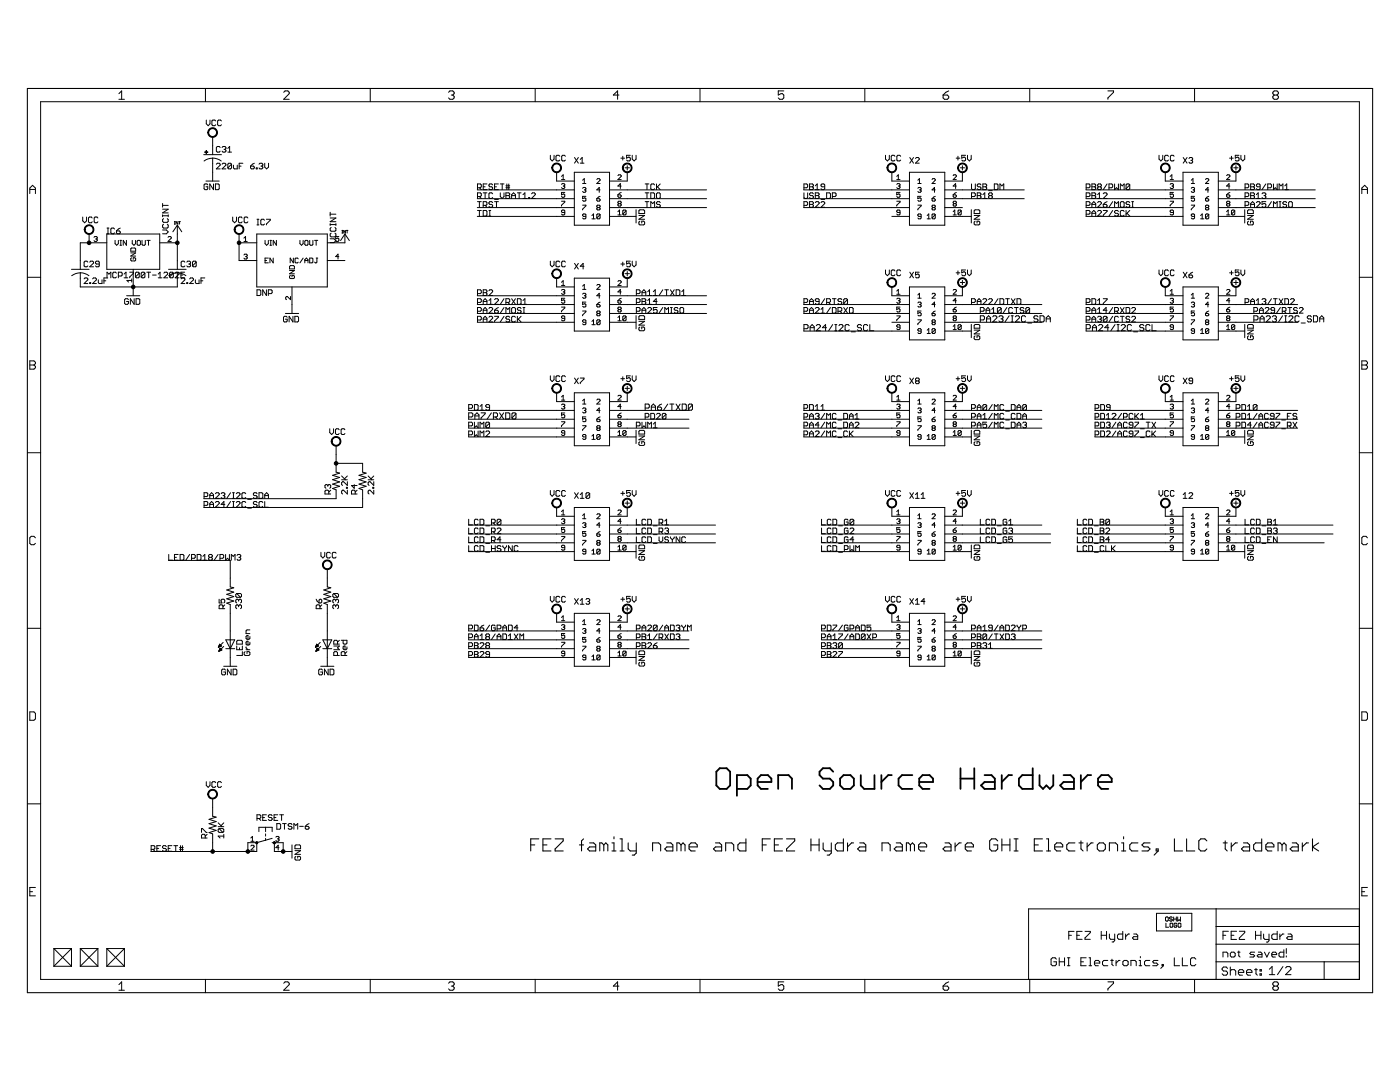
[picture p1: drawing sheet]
<svg xmlns="http://www.w3.org/2000/svg" width="279mm" height="216mm" viewBox="0 0 279 216" stroke-linecap="round" stroke-linejoin="round" font-family="sans-serif">
<g fill="#000" stroke="#000" stroke-width=".2">
<path d="M23.7 18.7l.6-.6zM23.7 19.8h1.1zM24.3 18.1v1.7zM41 17.7v2.6zM57.7 18.7l-1.1 1.1zM56.9 18.1l-.3 .3zM56.9 18.1h.5zM56.6 19.8h1.1zM57.7 18.4v.3zM57.4 18.1l.3 .3zM73.9 17.7v2.6zM89.5 18.4l.3-.3z"/>
<path d="M89.8 18.1h.6zM89.5 19.5l.3 .3zM90.4 18.1l.2 .3zM90.1 19h.3zM90.4 19l.2 .2zM89.8 19.8h.6zM90.6 18.4v.3zM90.4 19l.2-.3zM90.6 19.2v.3zM90.6 19.5l-.2 .3zM106.8 17.7v2.6zM122.4 19h1.1z"/>
<path d="M123.3 18.1v1.7zM122.4 19l.9-.9zM139.7 17.7v2.6zM155.3 18.1v.9zM155.3 19l.6-.3zM155.3 19.5l.3 .3zM155.9 18.7h.2zM156.1 18.7l.3 .3zM155.6 19.8h.5zM155.3 18.1h1.1zM156.4 19v.5zM156.4 19.5l-.3 .3z"/>
<path d="M172.6 17.7v2.6zM188.2 19v.5zM188.2 19.5l.3 .3zM188.5 19.8h.6zM188.2 19l.6-.6zM189.3 19.5l-.2 .3zM188.2 19h.9zM188.8 18.4l.5-.3zM189.3 19.2v.3zM189.1 19l.2 .2zM205.5 17.7v2.6zM221.1 18.1h1.1z"/>
<path d="M221.1 19.5v.3zM222.2 18.1v.3zM221.1 19.5l1.1-1.1zM238.4 17.7v2.6zM254 18.4l.3-.3zM254 19.2v.3zM254.3 19l-.3 .2zM254 18.4v.3zM254.3 18.1h.5zM254 19.5l.3 .3zM254 18.7l.3 .3zM254.3 19h.5z"/>
<path d="M254.8 18.1l.3 .3zM254.8 19l.3 .2zM254.3 19.8h.5zM255.1 18.4v.3zM255.1 18.7l-.3 .3zM255.1 19.2v.3zM255.1 19.5l-.3 .3zM5.9 37.5v1.1zM5.9 37.5l.6-.5zM5.9 37.8h1.2zM6.5 37l.6 .5zM7.1 37.5v1.1z"/>
<path d="M8.1 20.3v175.1zM40.7 30.9h3.5zM40.7 36.9v.8zM40.7 37.7l.2 .1zM40.9 36.7l-.2 .2zM40.9 37.8h.4zM41.1 36.1h2.7zM41.2 24v.7zM41.2 24.7l.4 .4zM40.9 36.7h.4zM41.5 37.7l-.2 .1zM41.3 36.7l.2 .2z"/>
<path d="M41.5 37.3v.4zM41.1 37.3h.4zM41.9 24.7l-.3 .4zM41.9 36.7v1.1zM41.9 36.7l.7 1.1zM41.9 24v.7zM42.3 24.1v.8zM42.3 24.9l.2 .2zM42.4 31.6v1zM42.4 29.1v1.8zM42.4 32.6v1.8zM42.4 27.3v1.8z"/>
<path d="M42.4 34.4v1.7zM42.3 24.1l.2-.1zM42.5 25.1h.4zM42.6 36.7v1.1zM42.5 24h.4zM42.9 25.1l.2-.2zM43 36.7v1.1zM43 37.8h.6zM42.9 24l.2 .1zM43.2 33.7l.7-.7zM43.2 29.4v.8zM43.2 30.2l.2 .2z"/>
<path d="M43.2 32.8l.2-.2zM43.2 29.4l.2-.2zM43.4 30.4h.4zM43.4 24.1v.8zM43.4 24.9l.2 .2zM43.6 37.8l.2-.1zM43 36.7h.6zM43.4 24.1l.2-.1zM43.6 25.1h.4zM43.4 32.6h.4zM43.8 36.9v.8zM43.6 36.7l.2 .2z"/>
<path d="M43.4 29.2h.4zM43.8 30.4l.1-.2zM43.2 33.7h.7zM43.9 32.8v.2zM43.8 32.6l.1 .2zM43.8 29.2l.1 .2zM43.6 24h.4zM44 25.1l.2-.2zM44 24l.2 .1zM44.3 33.7l.8-.7zM44.3 29.4l.2-.2zM44.5 32.6l-.2 .2z"/>
<path d="M44.5 29.2h.4zM44.3 30.2l.2 .2zM44.5 32.6h.4zM44.9 29.2l.2 .2zM44.7 29.8h.2zM44.9 29.8l.2 .2zM44.5 30.4h.4zM44.3 33.7h.8zM45.1 32.8v.2zM44.9 32.6l.2 .2zM45.1 29.4v.2zM45.1 29.6l-.2 .2z"/>
<path d="M45.1 30v.2zM45.1 30.2l-.2 .2zM45.5 32.8v.7zM45.5 32.8l.2-.2zM45.5 33.5l.7-.7zM45.8 29.2l-.3 .4zM45.5 30.4h.7zM45.7 32.6h.3zM45.5 33.5l.2 .2zM45.8 29.2v1.2zM46 32.6l.2 .2zM45.7 33.7h.3z"/>
<path d="M46.2 32.8v.7zM46.2 33.5l-.2 .2zM46.6 33v.5zM46.6 33.5l.2 .2zM46.8 33.7h.5zM47.3 33v.7zM47.7 32.6v1.1zM47.7 32.6h.8zM47.7 33.1h.4zM50 33.1v.4zM50 33.5l.2 .2zM50.2 33.7h.4z"/>
<path d="M50.4 32.8l-.4 .3zM50.6 33.7l.2-.2zM50 33.1h.6zM50.4 32.8l.4-.2zM50.8 33.3v.2zM50.6 33.1l.2 .2zM51.1 33.5v.2zM51.1 33.5h.2zM51.3 33.5v.2zM51.1 33.7h.2zM51.7 32.8l.2-.2zM51.9 32.6h.4z"/>
<path d="M51.7 33.5l.2 .2zM52.3 32.6l.2 .2zM52.1 33.1h.2zM52.3 33.1l.2 .2zM51.9 33.7h.4zM52.5 32.8v.2zM52.5 33l-.2 .1zM52.5 33.3v.2zM52.5 33.5l-.2 .2zM52.8 32.6v.7zM52.8 33.3l.4 .4zM53.2 33.7l.4-.4z"/>
<path d="M53.6 32.6v.7zM95.2 39.6h15.9zM95.3 36.7v1.1zM95.3 36.7h.6zM95.3 38.5v1.1zM95.3 38.5h.6zM95.7 37.5l.4 .3zM95.7 39.2l.4 .4zM95.9 36.7l.2 .2zM95.3 37.5h.6zM95.9 38.5l.2 .2zM95.3 39.2h.6z"/>
<path d="M96.1 36.9v.4zM96.1 37.3l-.2 .2zM96.1 38.7v.3zM95.9 39.2l.2-.2zM96.4 36.7v1.1zM96.4 37.8h.8zM96.4 37.3h.4zM96.4 38.5h.8zM96.8 38.5v1.1zM96.4 36.7h.8zM97.6 36.9v.2zM97.6 37.1l.1 .2z"/>
<path d="M97.6 38.7v.7zM97.6 39.4l.1 .2zM97.7 36.7l-.1 .2zM97.7 37.3h.4zM97.6 37.7l.1 .1zM97.7 38.5l-.1 .2zM97.7 39.6h.4zM97.7 36.7h.4zM98.1 37.3l.2 .2zM97.7 37.8h.4zM97.7 38.5h.4zM98.3 39.4l-.2 .2z"/>
<path d="M98.1 36.7l.2 .2zM98.3 37.5v.2zM98.3 37.7l-.2 .1zM98.1 38.5l.2 .2zM98.7 36.7v1.1zM98.7 37.8h.8zM98.7 37.3h.4zM98.7 39.8h.8zM98.7 36.7h.8zM99.8 36.7h.8zM99.8 38.5v.7zM99.8 39.2l.4 .4z"/>
<path d="M100.2 36.7v1.1zM100.6 39.2l-.4 .4zM100.6 38.5v.7zM101 37.1h.5zM101 37.5h.7zM101 38.5v1.1zM101 38.5h.5zM101 39h.5zM101.2 36.7v1.1zM101.5 36.7v1.1zM101.5 37.1h.2zM101.5 38.5l.2 .2z"/>
<path d="M101.5 39l.2 .2zM101 39.6h.5zM101.7 38.7v.1zM101.7 38.8l-.2 .2zM101.7 39.2v.2zM101.7 39.4l-.2 .2zM102.1 38.8v.8zM102.1 38.8l.4-.3zM102.1 39h.8zM102.5 38.5l.4 .3zM102.9 38.8v.8zM103.3 38.5h.7z"/>
<path d="M103.6 38.5v1.1zM104.4 38.8l.4-.3zM104.4 39.6h.7zM104.8 38.5v1.1zM105.5 39.4v.2zM105.5 39.4h.2zM105.7 39.4v.2zM105.5 39.6h.2zM106.8 38.8l-.7 .8zM106.3 38.5l-.2 .2zM106.3 38.5h.3zM106.1 39.6h.7z"/>
<path d="M106.8 38.7v.1zM106.6 38.5l.2 .2zM109.8 31v.7zM109.8 31.7l.4 .4zM110.2 32.1l.4-.4zM110.6 31v.7zM111 31.2v.7zM111 31.9l.1 .2zM111.1 34.4v1.7zM111.1 36.1h3.5zM111.1 37.9h3.5zM111.1 39.6h3.5z"/>
<path d="M95.2 37.9h15.9zM111.1 31l-.1 .2zM111.1 32.1h.4zM111.1 31h.4zM111.5 32.1l.2-.2zM111.5 31l.2 .2zM112.1 35.2l.3-.3zM112.1 35.8h.6zM112.1 36.8l.1-.2zM112.1 38.4v.5zM112.1 38.9l.3-.2zM112.1 31.2v.7z"/>
<path d="M112.1 31.9l.2 .2zM112.2 36.6h.3zM112.1 37.4l.1 .2zM112.1 39.2l.1 .2zM112.3 31l-.2 .2zM112.3 32.1h.3zM112.4 34.9v.9zM112.4 38.7h.1zM112.5 36.6l.2 .2zM112.4 37.1h.1zM112.5 37.1l.2 .2zM112.2 37.6h.3z"/>
<path d="M112.5 38.7l.2 .2zM112.2 39.4h.3zM112.3 31h.3zM112.6 32.1l.2-.2zM112.7 36.8v.2zM112.7 37l-.2 .1zM112.7 37.3v.1zM112.7 37.4l-.2 .2zM112.1 38.4h.6zM112.7 38.9v.3zM112.7 39.2l-.2 .2zM112.6 31l.2 .2z"/>
<path d="M114.6 34.4h7zM114.7 31.4l.7 1.2zM115.4 31.4l-.7 1.2zM115.8 31.8l.4-.4zM115.8 32.6h.7zM116.2 31.4v1.2zM116.3 36l.3-.4zM116.3 36.6h.6zM116.3 37.6l.1-.2zM116.3 39.2v.4zM116.3 39.6l.3-.1zM116.4 37.4h.4z"/>
<path d="M116.3 38.2l.1 .2zM116.6 35.6v1zM116.6 39.5h.2zM116.8 37.4l.1 .2zM116.6 37.9h.2zM116.8 37.9l.1 .2zM116.4 38.4h.4zM116.8 39.5l.1 .1zM116.9 37.6v.1zM116.8 37.9l.1-.2zM116.9 38.1v.1zM116.9 38.2l-.1 .2z"/>
<path d="M116.3 39.2h.6zM116.9 39.6v.4zM116.8 40.1l.1-.1zM119.1 36.6l.7-.6zM119.1 37.9h.7zM119.1 39.6v.4zM119.1 40l.2 .1zM119.3 35.6l-.2 .2zM119.4 39.3l-.3 .3zM119.3 35.6h.3zM119.6 37.4v1zM119.6 37.4l-.5 .5z"/>
<path d="M119.1 39.6h.5zM119.1 36.6h.7zM119.8 35.8v.2zM119.6 35.6l.2 .2zM119.4 39.3l.4-.1zM119.8 39.8v.2zM119.6 39.6l.2 .2zM121.6 34.4v10.5zM123.3 35.8l.7-.6zM123.3 37.1h.7zM123.3 38.9v.3zM123.3 39.2l.2 .2z"/>
<path d="M123.3 35l.2-.1zM123.5 39.4h.3zM123.6 38.6l-.3 .3zM123.5 34.9h.3zM123.8 36.6v1zM123.8 36.6l-.5 .5zM124 39.2l-.2 .2zM123.3 38.9h.5zM123.9 31.6h.8zM123.3 35.8h.7zM124 35v.2zM123.8 34.9l.2 .1z"/>
<path d="M123.6 38.6l.4-.2zM124 39v.2zM123.8 38.9l.2 .1zM124.3 31.2v.7zM124.7 33.5h.9zM125.1 31v.6zM125.1 31.6l.3-.2zM125.2 34.4v1.7zM125.2 33.1v.8zM121.6 36.1h3.6zM121.6 37.9h3.6zM121.6 39.6h3.6z"/>
<path d="M125.1 31.9l.1 .2zM125.4 31.4h.2zM125.6 31.4l.2 .2zM125.2 32.1h.4zM125.1 31h.7zM125.8 31.6v.3zM125.6 32.1l.2-.2zM126.2 31v.7zM126.2 31.7l.4 .4zM126.6 32.1l.3-.4zM126.9 31v.7zM128.8 36.7h.7z"/>
<path d="M128.8 38.5h.7zM129.1 36.7v1.1zM129.1 38.5v1.1zM129.9 36.9v.8zM129.9 37.7l.2 .1zM129.9 38.5v1.1zM129.9 39.6h.6zM130.1 36.7l-.2 .2zM130.1 37.8h.4zM130.1 36.7h.4zM130.5 37.8l.1-.1zM130.6 39.4l-.1 .2z"/>
<path d="M129.9 38.5h.6zM130.5 36.7l.1 .2zM130.6 38.7v.7zM130.5 38.5l.1 .2zM131 36.7v1.1zM131.8 36.7l-.8 .8zM131 38.7v.7zM131 39.4l.2 .2zM131.2 37.3l.6 .5zM131.2 38.5l-.2 .2zM131.2 39.6h.4zM131.2 38.5h.4z"/>
<path d="M131.8 39.4l-.2 .2zM131.8 38.7v.7zM131.6 38.5l.2 .2zM125.2 37.9h15.8zM125.2 39.6h15.8zM160.4 39.6h17.6zM160.4 38.5v.9zM160.4 39.4l.2 .2zM160.4 36.7v1.1zM160.4 36.7h.6zM160.6 39.6h.4zM161.2 39.4l-.2 .2z"/>
<path d="M161 36.7l.2 .2zM160.4 37.5h.6zM161.2 38.5v.9zM161.2 36.9v.4zM161.2 37.3l-.2 .2zM161.6 38.7v.1zM161.6 38.8l.2 .2zM161.6 36.7v1.1zM161.6 36.7h.5zM161.6 37.3h.5zM161.6 38.7l.2-.2zM161.8 39h.3z"/>
<path d="M161.6 39.4l.2 .2zM161.8 38.5h.3zM162.1 39l.2 .2zM161.8 39.6h.3zM162.1 36.7l.2 .2zM162.1 37.3l.2 .2zM161.6 37.8h.5zM162.1 38.5l.2 .2zM162.3 39.2v.2zM162.3 39.4l-.2 .2zM162.3 36.9v.2zM162.3 37.1l-.2 .2z"/>
<path d="M162.3 37.5v.2zM162.3 37.7l-.2 .1zM162.7 38.5v1.1zM162.7 38.5h.6zM162.7 39h.6zM162.7 37.1l.4-.4zM162.7 37.8h.8zM163.1 36.7v1.1zM163.3 38.5l.2 .2zM163.3 39l.2 .2zM162.7 39.6h.6zM163.5 38.7v.1z"/>
<path d="M163.5 38.8l-.2 .2zM163.5 39.2v.2zM163.5 39.4l-.2 .2zM163.9 39.8h.7zM163.9 37.7l.1 .1zM163.9 36.9v.2zM163.9 37.1l.1 .2zM164 37.8h.4zM164 36.7l-.1 .2zM164 37.3h.6zM164.4 37.8l.2-.1zM164 36.7h.4z"/>
<path d="M164.6 36.9v.8zM164.4 36.7l.2 .2zM165 38.5v1.1zM165 39.6h.5zM165.5 39.6l.2-.2zM165 38.5h.5zM165.7 38.7v.7zM165.5 38.5l.2 .2zM166.1 38.5v1.1zM166.1 38.5h.6zM166.7 38.5l.2 .2zM166.1 39.2h.6z"/>
<path d="M166.9 38.7v.3zM166.9 39l-.2 .2zM176.7 31v.7zM176.7 31.7l.4 .4zM177.1 32.1l.4-.4zM177.5 31v.7zM177.9 31.2v.7zM177.9 31.9l.2 .2zM178 34.4v1.7zM178 36.1h3.5zM178 37.9h3.5zM178 39.6h3.5z"/>
<path d="M160.4 37.9h17.6zM178.1 31l-.2 .2zM178.1 32.1h.3zM178.1 31h.3zM178.4 32.1l.2-.2zM178.4 31l.2 .2zM179 35.2l.3-.3zM179 35.8h.6zM179 36.8l.1-.2zM179 38.4v.5zM179 38.9l.3-.2zM179 31.2v.7z"/>
<path d="M179 31.9l.2 .2zM179.1 36.6h.4zM179 37.4l.1 .2zM179 39.2l.1 .2zM179.2 31l-.2 .2zM179.2 32.1h.4zM179.3 34.9v.9zM179.3 38.7h.2zM179.5 36.6l.1 .2zM179.3 37.1h.2zM179.5 37.1l.1 .2zM179.1 37.6h.4z"/>
<path d="M179.5 38.7l.1 .2zM179.1 39.4h.4zM179.2 31h.4zM179.6 32.1l.1-.2zM179.6 36.8v.2zM179.6 37l-.1 .1zM179.6 37.3v.1zM179.6 37.4l-.1 .2zM179 38.4h.6zM179.6 38.9v.3zM179.6 39.2l-.1 .2zM179.6 31l.1 .2z"/>
<path d="M181.5 34.4h7.1zM181.6 31.4l.7 1.2zM182.3 31.4l-.7 1.2zM183.5 31.8l-.8 .8zM182.9 31.4l-.2 .2zM183.2 36l.3-.4zM183.2 36.6h.6zM183.2 37.6l.1-.2zM183.2 39.2v.4zM183.2 39.6l.3-.1zM182.9 31.4h.4zM183.3 37.4h.4z"/>
<path d="M183.2 38.2l.1 .2zM182.7 32.6h.8zM183.5 31.6v.2zM183.3 31.4l.2 .2zM183.5 35.6v1zM183.5 39.5h.2zM183.7 37.4l.1 .2zM183.5 37.9h.2zM183.7 37.9l.1 .2zM183.3 38.4h.4zM183.7 39.5l.1 .1zM183.8 37.6v.1z"/>
<path d="M183.7 37.9l.1-.2zM183.8 38.1v.1zM183.8 38.2l-.1 .2zM183.2 39.2h.6zM183.8 39.6v.4zM183.7 40.1l.1-.1zM186.6 36l-.6 .6zM186 37.9h.6zM186 39.6v.4zM186 40l.2 .1zM186.2 35.6l-.2 .2zM186.3 39.3l-.3 .3z"/>
<path d="M186.2 35.6h.3zM186.5 37.4v1zM186.5 37.4l-.5 .5zM186 39.6h.5zM186 36.6h.6zM186.6 35.8v.2zM186.5 35.6l.1 .2zM186.3 39.3l.3-.1zM186.6 39.8v.2zM186.5 39.6l.1 .2zM188.6 34.4v10.5zM190.2 35.8l.7-.6z"/>
<path d="M190.2 37.1h.7zM190.2 38.9v.3zM190.2 39.2l.2 .2zM190.2 35l.2-.1zM190.4 39.4h.3zM190.5 38.6l-.3 .3zM190.4 34.9h.3zM190.7 36.6v1zM190.7 36.6l-.5 .5zM190.9 39.2l-.2 .2zM190.2 38.9h.5zM190.8 31.6h.8z"/>
<path d="M190.2 35.8h.7zM190.9 35v.2zM190.7 34.9l.2 .1zM190.5 38.6l.4-.2zM190.9 39v.2zM190.7 38.9l.2 .1zM191.2 31.2v.7zM191.6 33.5h.9zM191.9 31v.6zM191.9 31.6l.4-.2zM192.1 34.4v1.7zM192.1 33.1v.8z"/>
<path d="M188.6 36.1h3.5zM188.6 37.9h3.5zM188.6 39.6h3.5zM192.1 39.6h12.3zM191.9 31.9l.2 .2zM192.3 31.4h.2zM192.5 31.4l.2 .2zM192.1 32.1h.4zM191.9 31h.8zM192.7 31.6v.3zM192.5 32.1l.2-.2zM193.1 31v.7z"/>
<path d="M193.1 31.7l.4 .4zM193.5 32.1l.3-.4zM193.8 31v.7zM193.9 36.7v1zM193.9 37.7l.2 .1zM193.9 38.5v1.1zM193.9 38.5h.6zM194.1 37.8h.4zM194.5 37.8l.1-.1zM194.5 38.5l.1 .2zM193.9 39.2h.6zM194.6 36.7v1z"/>
<path d="M194.6 38.7v.3zM194.6 39l-.1 .2zM195 36.9v.2zM195 37.1l.2 .2zM195 38.5v1.1zM195 38.5h.6zM195 39h.6zM195.2 36.7l-.2 .2zM195.2 37.3h.4zM195 37.7l.2 .1zM195.2 36.7h.4zM195.6 37.3l.2 .2z"/>
<path d="M195.2 37.8h.4zM195.6 38.5l.2 .2zM195.6 39l.2 .2zM195 39.6h.6zM195.6 36.7l.2 .2zM195.8 37.5v.2zM195.8 37.7l-.2 .1zM195.8 38.7v.1zM195.8 38.8l-.2 .2zM195.8 39.2v.2zM195.8 39.4l-.2 .2zM196.2 36.7v1.1z"/>
<path d="M196.2 36.7h.5zM196.2 37.3h.5zM196.2 38.8l.3-.3zM196.2 39.6h.7zM196.5 38.5v1.1zM196.7 36.7l.2 .2zM196.7 37.3l.2 .2zM196.2 37.8h.5zM196.9 36.9v.2zM196.9 37.1l-.2 .2zM196.9 37.5v.2zM196.9 37.7l-.2 .1z"/>
<path d="M197.3 38h.7zM197.3 38.7l.2-.2zM197.3 39.2v.2zM197.3 39.2l.2-.2zM197.3 38.7v.1zM197.5 38.5h.4zM197.3 39.4l.2 .2zM197.3 38.8l.2 .2zM197.5 39h.4zM197.9 38.5l.1 .2zM197.9 39l.1 .2zM197.5 39.6h.4z"/>
<path d="M198 38.7v.1zM198 38.8l-.1 .2zM198 39.2v.2zM198 39.4l-.1 .2zM198.4 36.7v1.1zM198.4 37.8h.6zM199 37.8l.2-.1zM198.4 36.7h.6zM199.2 36.9v.8zM199 36.7l.2 .2zM199.6 36.7v1.1zM199.6 36.7l.3 .4z"/>
<path d="M199.9 37.1l.4-.4zM200.3 36.7v1.1zM192.1 37.9h12.3zM216.7 39.6h15.9zM216.7 37.9h15.9zM216.8 38.5v1.1zM216.8 38.5h.5zM216.8 36.7v1.1zM216.8 36.7h.5zM217.3 38.5l.2 .2zM216.8 39.2h.5zM217.3 36.7l.2 .2z"/>
<path d="M216.8 37.5h.5zM217.5 38.7v.3zM217.5 39l-.2 .2zM217.5 36.9v.4zM217.5 37.3l-.2 .2zM217.9 38.5v1.1zM217.9 38.5h.6zM217.9 39h.6zM217.9 36.7v1.1zM217.9 36.7h.6zM217.9 37.3h.6zM218.5 38.5l.2 .2z"/>
<path d="M218.5 39l.2 .2zM217.9 39.6h.6zM218.5 36.7l.2 .2zM218.5 37.3l.2 .2zM217.9 37.8h.6zM218.7 38.7v.1zM218.7 38.8l-.2 .2zM218.7 39.2v.2zM218.7 39.4l-.2 .2zM218.7 36.9v.2zM218.7 37.1l-.2 .2zM218.7 37.5v.2z"/>
<path d="M218.7 37.7l-.2 .1zM219.1 38.8l.3-.3zM219.1 39.6h.7zM219.2 36.7l-.1 .2zM219.1 37.5v.2zM219.2 37.3l-.1 .2zM219.1 36.9v.2zM219.2 36.7h.4zM219.1 37.7l.1 .1zM219.1 37.1l.1 .2zM219.2 37.3h.4zM219.4 38.5v1.1z"/>
<path d="M219.6 36.7l.2 .2zM219.6 37.3l.2 .2zM219.2 37.8h.4zM219.8 36.9v.2zM219.8 37.1l-.2 .2zM219.8 37.5v.2zM219.8 37.7l-.2 .1zM220.2 39.6l.7-.8zM220.9 36.7l-.7 1.1zM220.4 38.5l-.2 .2zM220.4 38.5h.3zM220.2 39.6h.7z"/>
<path d="M220.9 38.7v.1zM220.7 38.5l.2 .2zM221.3 36.7v1.1zM221.3 36.7h.6zM221.9 36.7l.2 .2zM221.3 37.5h.6zM222.1 36.9v.4zM222.1 37.3l-.2 .2zM222.4 36.7v1.1zM222.8 37.5l-.4 .3zM222.8 37.5l.4 .3zM223.2 36.7v1.1z"/>
<path d="M223.6 36.7v1.1zM223.6 36.7l.4 .4zM224 37.1l.3-.4zM224.3 36.7v1.1zM224.7 36.9v.8zM224.7 36.9l.2-.2zM225.5 36.9l-.8 .8zM224.9 36.7h.4zM224.7 37.7l.2 .1zM225.3 36.7l.2 .2zM224.9 37.8h.4zM225.5 36.9v.8z"/>
<path d="M225.5 37.7l-.2 .1zM231.3 31v.7zM231.3 31.7l.4 .4zM231.7 32.1l.4-.4zM232.1 31v.7zM232.4 31.2v.7zM232.4 31.9l.2 .2zM232.6 34.4v1.7zM232.6 36.1h3.5zM232.6 37.9h3.5zM232.6 39.6h3.5zM232.6 31l-.2 .2z"/>
<path d="M232.6 32.1h.4zM232.6 31h.4zM233 32.1l.2-.2zM233 31l.2 .2zM233.5 35.2l.4-.3zM233.5 35.8h.7zM233.5 36.8l.2-.2zM233.5 38.4v.5zM233.5 38.9l.4-.2zM233.6 31.2v.7zM233.6 31.9l.2 .2zM233.7 36.6h.3z"/>
<path d="M233.5 37.4l.2 .2zM233.5 39.2l.2 .2zM233.8 31l-.2 .2zM233.8 32.1h.3zM233.9 34.9v.9zM233.9 38.7h.1zM234 36.6l.2 .2zM233.9 37.1h.1zM234 37.1l.2 .2zM233.7 37.6h.3zM234 38.7l.2 .2zM233.7 39.4h.3z"/>
<path d="M233.8 31h.3zM234.1 32.1l.2-.2zM234.2 36.8v.2zM234.2 37l-.2 .1zM234.2 37.3v.1zM234.2 37.4l-.2 .2zM233.5 38.4h.7zM234.2 38.9v.3zM234.2 39.2l-.2 .2zM234.1 31l.2 .2zM236.1 34.4h7zM236.1 31.4l.8 1.2z"/>
<path d="M236.9 31.4l-.8 1.2zM237.3 31.6l.2-.2zM237.5 31.4h.3zM237.3 32.4l.2 .2zM237.7 36l.4-.4zM237.7 36.6h.7zM237.7 37.6l.2-.2zM237.7 39.2v.4zM237.7 39.6l.4-.1zM237.8 31.4l.2 .2zM237.7 32h.1zM237.8 32l.2 .2z"/>
<path d="M237.5 32.6h.3zM237.9 37.4h.3zM237.7 38.2l.2 .2zM238 31.6v.2zM238 31.8l-.2 .2zM238 32.2v.2zM238 32.4l-.2 .2zM238.1 35.6v1zM238.1 39.5h.1zM238.2 37.4l.2 .2zM238.1 37.9h.1zM238.2 37.9l.2 .2z"/>
<path d="M237.9 38.4h.3zM238.2 39.5l.2 .1zM238.4 37.6v.1zM238.2 37.9l.2-.2zM238.4 38.1v.1zM238.4 38.2l-.2 .2zM237.7 39.2h.7zM238.4 39.6v.4zM238.2 40.1l.2-.1zM240.6 36.6l.6-.6zM240.6 37.9h.6zM240.6 39.6v.4z"/>
<path d="M240.6 40l.1 .1zM240.7 35.6l-.1 .2zM240.9 39.3l-.3 .3zM240.7 35.6h.4zM241.1 37.4v1zM241.1 37.4l-.5 .5zM240.6 39.6h.5zM240.6 36.6h.6zM241.2 35.8v.2zM241.1 35.6l.1 .2zM240.9 39.3l.3-.1zM241.2 39.8v.2z"/>
<path d="M241.1 39.6l.1 .2zM243.1 34.4v10.5zM244.8 35.8l.6-.6zM244.8 37.1h.6zM244.8 38.9v.3zM244.8 39.2l.2 .2zM244.8 35l.2-.1zM245 39.4h.3zM245.1 38.6l-.3 .3zM245 34.9h.3zM245.3 36.6v1zM245.3 36.6l-.5 .5z"/>
<path d="M245.3 39.4l.1-.2zM244.8 38.9h.5zM245.4 31.6h.7zM244.8 35.8h.6zM245.4 35v.2zM245.3 34.9l.1 .1zM245.1 38.6l.3-.2zM245.4 39v.2zM245.3 38.9l.1 .1zM245.8 31.2v.7zM246.2 33.5h.9zM246.5 31v.6z"/>
<path d="M246.5 31.6l.4-.2zM246.7 34.4v1.7zM246.7 33.1v.8zM243.1 36.1h3.6zM243.1 37.9h3.6zM243.1 39.6h3.6zM246.7 39.6h15.8zM246.5 31.9l.2 .2zM246.9 31.4h.2zM247.1 31.4l.2 .2zM246.7 32.1h.4zM246.5 31h.8z"/>
<path d="M247.3 31.6v.3zM247.1 32.1l.2-.2zM247.6 31v.7zM247.6 31.7l.4 .4zM248 32.1l.4-.4zM248.4 31v.7zM248.5 36.7v1.1zM248.5 36.7h.5zM248.5 38.5v1.1zM248.5 38.5h.5zM249 36.7l.2 .2zM248.5 37.5h.5z"/>
<path d="M249 38.5l.2 .2zM248.5 39.2h.5zM249.2 36.9v.4zM249.2 37.3l-.2 .2zM249.2 38.7v.3zM249.2 39l-.2 .2zM249.6 36.7v1.1zM249.6 36.7h.6zM249.6 37.3h.6zM249.6 38.5v1.1zM249.6 38.5h.6zM249.6 39h.6z"/>
<path d="M250.2 36.7l.2 .2zM250.2 37.3l.2 .2zM249.6 37.8h.6zM250.2 38.5l.2 .2zM250.2 39l.2 .2zM249.6 39.6h.6zM250.4 36.9v.2zM250.4 37.1l-.2 .2zM250.4 37.5v.2zM250.4 37.7l-.2 .1zM250.4 38.7v.1zM250.2 39l.2-.2z"/>
<path d="M250.4 39.2v.2zM250.2 39.6l.2-.2zM250.7 37.7l.2 .1zM250.7 36.9v.2zM250.7 37.1l.2 .2zM250.7 38.8l.4-.3zM250.7 39.6h.8zM250.9 37.8h.4zM250.9 36.7l-.2 .2zM250.9 37.3h.6zM251.1 38.5v1.1zM251.3 37.8l.2-.1z"/>
<path d="M250.9 36.7h.4zM251.5 36.9v.8zM251.3 36.7l.2 .2zM252.6 36.7l-.7 1.1zM251.9 38.7l.2-.2zM252.1 38.5h.3zM251.9 39.4l.2 .2zM252.4 38.5l.2 .2zM252.2 39h.2zM252.4 39l.2 .2zM252.1 39.6h.3zM252.6 38.7v.1z"/>
<path d="M252.6 38.8l-.2 .2zM252.6 39.2v.2zM252.6 39.4l-.2 .2zM253 36.7v1.1zM253 36.7h.6zM253.6 36.7l.1 .2zM253 37.5h.6zM253.7 36.9v.4zM253.7 37.3l-.1 .2zM254.1 36.7v1.1zM254.5 37.5l-.4 .3zM254.5 37.5l.4 .3z"/>
<path d="M254.9 36.7v1.1zM255.3 36.7v1.1zM255.3 36.7l.4 .4zM255.7 37.1l.3-.4zM256 36.7v1.1zM256.4 37.1l.4-.4zM256.4 37.8h.8zM256.8 36.7v1.1zM246.7 37.9h15.8zM8.1 20.3h263.2zM271.8 37.5v1.1zM271.8 37.5l.6-.5z"/>
<path d="M271.8 37.8h1.1zM272.4 37l.5 .5zM272.9 37.5v1.1zM5.5 55.3h2.6zM14.3 53.7h3.5zM16 54.4v1.1zM16 52v1.7zM16 55.5v1.8zM16 48.5v3.5zM16 57.3h10.6zM16.5 43.3v.8zM16.5 44.1l.4 .3z"/>
<path d="M16.8 56.6l.7-.8zM16.8 52.3v.8zM16.8 53.1l.2 .1zM17.3 44.1l-.4 .3zM17 55.5l-.2 .1zM17 52.1l-.2 .2zM17 53.2h.3zM17.3 43.3v.8zM17 55.5h.3zM17 52.1h.3zM17.3 53.2l.2-.1zM16.8 56.6h.7z"/>
<path d="M17.5 55.6v.2zM17.3 55.5l.2 .1zM17.3 52.1l.2 .2zM17.7 43.5v.8zM17.7 44.3l.1 .1zM17.8 48.5h3.5zM17.8 46.7v1.8zM16 48.5h1.8zM17.8 43.3l-.1 .2zM17.8 44.4h.4zM17.9 56.4v.2zM17.9 56.4h.2z"/>
<path d="M17.9 53.2l.8-.7zM18.1 56.4v.2zM17.9 56.6h.2zM18.1 52.1l-.2 .2zM17.8 43.3h.4zM18.4 44.3l-.2 .1zM18.2 43.3l.2 .2zM18.5 56.6l.7-.8zM18.1 52.1h.4zM18.7 55.5l-.2 .1zM17.9 53.2h.8zM18.7 52.3v.2z"/>
<path d="M18.5 52.1l.2 .2zM18.8 47.3l.1-.1zM18.8 43.5v.8zM18.8 44.3l.2 .1zM18.9 47.2h.3zM18.8 48l.1 .2zM19 43.3l-.2 .2zM19 44.4h.3zM18.7 55.5h.3zM19 53.1l.2 .1zM19 52.3v.2zM19 52.5l.2 .2z"/>
<path d="M18.5 56.6h.7zM19.2 55.6v.2zM19 55.5l.2 .1zM19.2 47.2l.2 .1zM19.1 47.7h.1zM19.2 47.7l.2 .1zM18.9 48.2h.3zM19.2 53.2h.4zM19.2 52.1l-.2 .2zM19.2 52.7h.6zM19 43.3h.3zM19.5 44.3l-.2 .1z"/>
<path d="M19.4 47.3v.2zM19.4 47.5l-.2 .2zM19.4 47.8v.2zM19.4 48l-.2 .2zM19.3 43.3l.2 .2zM19.6 55.8v.6zM19.6 56.4l.2 .2zM19.6 53.2l.2-.1zM19.2 52.1h.4zM19.8 56.6h.6zM19.8 52.3v.8zM19.6 52.1l.2 .2z"/>
<path d="M20.4 55.8v.8zM20.7 55.5v1.1zM20.7 55.5h.8zM20.7 56h.4zM21.3 46.7h10.6zM21.3 46.7v7zM21.4 54.3v1.1zM21.4 54.3l.3 .4zM21.4 46.7h.3zM21.4 45.5h.3zM21.5 45.5v1.2zM22.1 54.3l-.4 .4z"/>
<path d="M22.1 54.3v1.1zM22.1 45.7v.8zM22.1 46.5l.2 .2zM22.3 45.5l-.2 .2zM22.3 46.7h.4zM22.5 54.5v.8zM22.5 55.3l.2 .1zM22.3 45.5h.4zM22.7 46.7l.2-.2zM22.7 54.3l-.2 .2zM22.7 55.4h.4zM22.7 45.5l.2 .2z"/>
<path d="M23 48v.6zM23 48.6l.3 .3zM22.7 54.3h.4zM23.1 55.4l.1-.1zM23.1 54.3l.1 .2zM23.2 46.1v.4zM23.2 46.5l.2 .2zM23.3 48.9l.3-.3zM23.4 46.7h.4zM23.6 54.3v1.1zM23.6 54.3h.6zM23.6 48v.6z"/>
<path d="M23.6 45.7l-.4 .4zM24 46.5l-.2 .2zM23.2 46.1h.6zM23.9 48.9h.4zM23.9 48h.4zM23.6 45.7l.4-.2zM24 46.3v.2zM23.8 46.1l.2 .2zM24.1 48v.9zM24.2 54.3l.2 .2zM23.6 55.1h.6zM24.4 54.5v.4z"/>
<path d="M24.4 54.9l-.2 .2zM24.6 48v.9zM24.6 48l.6 .9zM24.8 54.7l.3-.4zM24.8 55.4h.7zM24.9 59.8v.7zM24.9 59.8l.2-.2zM25.1 54.3v1.1zM25.2 48v.9zM25.3 59h2.6zM25.3 56h1zM25.1 59.6h.3z"/>
<path d="M25.4 59.6l.2 .2zM25.3 56l.4 .3zM25.9 54.3h.7zM25.9 55.3v.1zM26 59.6l.8 1.1zM26.1 51.6v.3zM26.1 51.9l.2 .2zM26.1 51.1l1-.6zM26.1 50.1h1zM26.1 49.6v.5zM26.1 51.6l.2-.2zM26.3 52.1h.6z"/>
<path d="M26.1 49.6l.2-.1zM26.3 55.6v.7zM26.4 48v.6zM26.4 48.6l.3 .3zM26.6 51.4v.4zM26.6 53.7v3.6zM26.6 57.3v1.7zM26.6 57.3h8.8zM26.6 54.3v.2zM26.6 54.5l-.7 .8zM26.7 48.9l.4-.3zM27.1 51.9l-.2 .2z"/>
<path d="M26.6 51.4h.3zM26.3 49.5h.6zM27 54.5v.8zM27 54.5l.2-.2zM27 55.3l.8-.8zM27.1 48v.6zM27.1 51.6v.3zM26.9 51.4l.2 .2zM26.1 51.1h1zM26.1 50.5h1zM27.1 49.6v.5zM26.9 49.5l.2 .1z"/>
<path d="M27.2 59.6v1.1zM27.2 54.3h.4zM27 55.3l.2 .1zM27.4 48.1v.7zM27.4 48.8l.1 .1zM27.5 48l-.1 .1zM27.5 48.9h.4zM27.6 54.3l.2 .2zM27.2 55.4h.4zM27.2 59.6h.5zM27.8 54.5v.8zM27.6 55.4l.2-.1z"/>
<path d="M27.5 48h.4zM27.9 48.9l.1-.1zM27.7 59.6l.2 .2zM28 48.1v.7zM27.9 48l.1 .1zM28.2 54.5v.8zM28.2 54.5l.2-.2zM28.9 54.5l-.7 .8zM28.3 48v.8zM28.3 48.8l.2 .1zM28.4 54.3h.3zM28.2 55.3l.2 .1z"/>
<path d="M28.5 48.9h.3zM28.7 54.3l.2 .2zM28.4 55.4h.3zM29 48.8l-.2 .1zM28.9 54.5v.8zM28.7 55.4l.2-.1zM29 48v.8zM29.3 54.3h.8zM29.3 48h.7zM29.6 48v.9zM29.7 54.3v1.1zM30.4 54.9h.8z"/>
<path d="M31.9 54.3l-.3 .4zM31.6 55.4h.7zM31.9 46.7v7zM21.3 53.7h10.6zM31.9 54.3v1.1zM32.4 46.7h.8zM32.4 44.9v.4zM32.4 45.3l.2 .2zM32.4 43.8v.4zM32.4 44.2l.2 .2zM32.4 42.9v.3zM32.4 42.5l1.2-.8z"/>
<path d="M32.4 40.6v.7zM32.6 44.7l-.2 .2zM32.6 45.5h.8zM32.6 43.6l-.2 .2zM32.6 44.4h.8zM32.7 55.4l.8-.7zM32.9 54.3l-.2 .2zM33.6 46.3l-.4 .4zM32.4 45.9h.8zM32.9 54.3h.4zM33.4 45.5l.2-.2zM33.4 44.4l.2-.2z"/>
<path d="M32.7 55.4h.8zM33.5 54.5v.2zM33.3 54.3l.2 .2zM34.2 47.5l-.7 .7zM33.2 45.9l.4 .4zM33.6 44.9v.4zM33.4 44.7l.2 .2zM33.6 43.8v.4zM33.4 43.6l.2 .2zM33.6 42.9v.3zM32.4 43.1h1.2zM32.4 42.5h1.2z"/>
<path d="M32.4 41.7h1.2zM32.4 41h1.2zM33.6 53.7h3.5zM33.5 47.3l.2-.1zM33.8 54.5v.8zM34 54.3l-.2 .2zM34.6 54.5l-.8 .8zM33.7 47.2h.3zM34 54.3h.4zM33.8 55.3l.2 .1zM33.5 48.2h.7zM34.2 47.3v.2z"/>
<path d="M34 47.2l.2 .1zM34.4 54.3l.2 .2zM34 55.4h.4zM34.6 54.5v.8zM34.4 55.4l.2-.1zM34.8 44.7h.2zM34.8 44.2h.2zM34.9 44.2v.5zM35 55.4l.7-.7zM35.1 44.2v.5zM35.1 44.2l.4 .5zM35.2 54.3l-.2 .2z"/>
<path d="M31.9 48.5h3.5zM35.4 44.9v1.8zM35.4 44.9l-.9 1.3zM35.4 54.4v1.1zM35.4 52v1.7zM35.4 55.5v1.8zM35.4 46.7v1.8zM35.4 48.5v3.5zM35.5 44.2v.5zM35.2 54.3h.3zM35.7 44.2h.3zM35 55.4h.7z"/>
<path d="M35.7 54.5v.2zM35.5 54.3l.2 .2zM35.8 44.2v.5zM36.1 54.3v1.1zM36.1 55.4h.8zM36.1 54.9h.4zM36.2 56.6l.7-.8zM36.2 52.3v.8zM36.2 53.1l.1 .1zM35.4 44.9l.9 1.3zM36.3 55.5l-.1 .1zM36.3 52.1l-.1 .2z"/>
<path d="M36.3 53.2h.4zM36.3 55.5h.4zM36.3 52.1h.4zM36.7 53.2l.2-.1zM36.1 54.3h.8zM36.2 56.6h.7zM36.9 55.6v.2zM36.7 55.5l.2 .1zM36.7 52.1l.2 .2zM37.3 56.4v.2zM37.3 56.4h.2zM37.3 52.3l.2-.2z"/>
<path d="M37.5 56.4v.2zM37.3 56.6h.2zM37.5 52.1h.3zM37.3 53.1l.2 .1zM37.8 56.6l.8-.8zM37.8 52.1l.2 .2zM37.7 52.7h.1zM37.8 52.7l.2 .2zM37.5 53.2h.3zM38 55.5l-.2 .1zM38 52.3v.2zM38 52.5l-.2 .2z"/>
<path d="M38 52.9v.2zM37.8 53.2l.2-.1zM38 55.5h.4zM38.4 52.3v.8zM38.4 52.3l.2-.2zM39.2 52.3l-.8 .8zM37.8 56.6h.8zM38.6 55.6v.2zM38.4 55.5l.2 .1zM38.6 52.1h.4zM38.4 53.1l.2 .1zM39 55.8v.6z"/>
<path d="M39 56.4l.2 .2zM39 52.1l.2 .2zM38.6 53.2h.4zM39.2 52.3v.8zM39.2 53.1l-.2 .1zM39.2 56.6h.5zM39.7 55.8v.8zM40.1 55.5v1.1zM40.1 55.5h.8zM40.1 56h.4zM46.4 43.3v.8zM46.4 44.1l.4 .3z"/>
<path d="M46.8 44.4l.4-.3zM47.2 43.3v.8zM47.6 43.5v.8zM47.6 44.3l.2 .1zM47.7 48.5h3.5zM47.7 52h3.5zM47.7 46.7v1.8zM47.7 48.5v3.5zM47.8 43.3l-.2 .2zM47.8 44.4h.4zM47.8 43.3h.4zM48.3 44.3l-.1 .1z"/>
<path d="M48.2 43.3l.1 .2zM48.7 47.5l.3-.3zM48.7 48.2h.6zM48.7 50.9l.2-.2zM48.7 43.5v.8zM48.7 44.3l.2 .1zM48.9 50.7h.3zM48.7 51.5l.2 .2zM48.9 43.3l-.2 .2zM48.9 44.4h.4zM49 47.2v1zM49.2 50.7l.1 .2z"/>
<path d="M49 51.2h.2zM49.2 51.2l.1 .2zM48.9 51.7h.3zM48.9 43.3h.4zM49.3 44.4l.2-.1zM49.3 50.9v.1zM49.3 51l-.1 .2zM49.3 51.4v.1zM49.3 51.5l-.1 .2zM49.3 43.3l.2 .2zM51.2 46.7h14.1zM51.2 46.7v10.6z"/>
<path d="M51.3 57.8v1.2zM51.3 59h.6zM51.3 44.9h.4zM51.3 43.8h.4zM51.5 43.8v1.1zM51.9 59l.1-.2zM51.3 57.8h.6zM52 58v.8zM51.9 57.8l.1 .2zM52 43.9v.8zM52 44.7l.2 .2zM52.2 43.8l-.2 .1z"/>
<path d="M52.2 44.9h.4zM52.4 57.8v1.2zM52.4 57.8l.8 1.2zM52.2 43.8h.4zM52.6 44.9l.2-.2zM52.6 43.8l.2 .1zM52.9 48v.6zM52.9 48.6l.3 .3zM52.9 51.5v1zM52.9 52.5h.7zM52.9 52h.3zM53.2 57.8v1.2z"/>
<path d="M53.2 43.8h.7zM53.2 44.7v.2zM53.2 48.9l.4-.3zM53.6 57.8v1.2zM53.6 57.8h.5zM53.6 48v.6zM52.9 51.5h.7zM53.9 48.9h.3zM53.9 48h.3zM53.9 51.5v1zM53.9 51.5l.6 1zM53.9 43.8v.1z"/>
<path d="M53.2 44.7l.7-.8zM54 48v.9zM54.1 57.8l.2 .2zM53.6 58.6h.5zM54.3 58v.4zM54.3 58.4l-.2 .2zM54.5 48v.9zM54.5 48l.7 .9zM54.5 51.5v1zM55.2 48v.9zM57 59.3v.3zM57 59.6l.2 .2z"/>
<path d="M57.2 59.2l-.2 .1zM57.2 59.2h.1zM57.8 55.1v.3zM57.8 55.4l.2 .2zM57.8 54.6l1-.6zM57.8 53.7h1zM57.8 53.2v.5zM57.9 51.5v1zM57.9 51.5l.6 1zM58 54.9l-.2 .2zM58 55.6h.6zM58 53l-.2 .2z"/>
<path d="M58 59.2v.6zM57.3 59.2l.7 .6zM58.3 54.9v.4zM58.5 51.5v1zM58.6 55.6l.2-.2zM58.3 54.9h.3zM58 53h.6zM58.8 55.1v.3zM58.6 54.9l.2 .2zM57.8 54.6h1zM57.8 54h1zM58.8 53.2v.5z"/>
<path d="M58.6 53l.2 .2zM58.9 51.6v.7zM58.9 52.3l.1 .2zM59 51.5l-.1 .1zM59 52.5h.4zM59 51.5h.4zM59.4 52.5l.1-.2zM59.4 51.5l.1 .1zM59.9 48v.6zM59.9 48.6l.3 .3zM60.5 51.5l-.6 1zM60.2 48.9l.3-.3z"/>
<path d="M60.5 48v.6zM60.8 48.1v.7zM60.8 48.8l.2 .1zM60.8 51.8v.7zM60.8 51.8l.4-.3zM60.8 52h.7zM61 48l-.2 .1zM61 48.9h.3zM61.2 51.5l.3 .3zM61 48h.3zM61.5 48.8l-.2 .1zM61.5 48.1v.7z"/>
<path d="M61.3 48l.2 .1zM61.5 51.8v.7zM61.8 48v.8zM61.8 48.8l.2 .1zM61.8 51.5v1zM61.8 52.5h.5zM62 48.9h.3zM62.4 48.8l-.1 .1zM62.3 52.5l.1-.2zM61.8 51.5h.5zM62.4 48v.8zM62.4 51.6v.7z"/>
<path d="M62.3 51.5l.1 .1zM62.8 48h.6zM62.8 52.3l.1 .2zM62.9 52.5h.2zM63.1 48v.9zM63.1 52.5l.1-.2zM63.1 51.5h.3zM63.2 51.5v.8zM65.3 46.7v10.6zM51.2 57.3h14.1zM65.9 48.4h.8zM65.9 46.7v.4z"/>
<path d="M65.9 47.1l.2 .2zM65.9 45.6v.4zM65.9 46l.2 .1zM65.9 44.6v.4zM65.9 44.2l1.1-.7zM65.9 42.4v.7zM65.9 46.7l.2-.2zM66.1 47.3h.7zM66.1 45.4l-.2 .2zM66.1 46.1h.7zM67 48l-.3 .4zM65.9 47.6h.8z"/>
<path d="M67 47.1l-.2 .2zM66.8 46.1l.2-.1zM67 47.2v.5zM67 47.7l.3-.2zM67 51.2h.6zM66.7 47.6l.3 .4zM67 46.7v.4zM66.8 46.5l.2 .2zM67 45.6v.4zM66.8 45.4l.2 .2zM67 44.6v.4zM65.9 44.8h1.1z"/>
<path d="M65.9 44.2h1.1zM65.9 43.5h1.1zM65.9 42.7h1.1zM67 48l.1 .2zM67.3 47.5h.2zM67.5 47.5l.1 .2zM67.1 48.2h.4zM67.5 50.7v1zM67.5 50.7l-.5 .5zM67 47.2h.6zM67.6 47.7v.3zM67.6 48l-.1 .2z"/>
<path d="M68.2 46.5h.2zM68.2 46h.2zM68.3 46v.5zM68.6 46v.5zM68.6 46l.3 .5zM65.3 48.5h3.5zM65.3 52h3.5zM68.8 46.7v1.8zM68.8 46.7l-.8 1.3zM68.9 46v.5zM69.1 46h.3zM69.3 46v.5z"/>
<path d="M68.8 46.7l.9 1.3zM95.2 59h15.9zM95.3 57.8v1.2zM95.3 57.8h.6zM95.3 59.6h.6zM95.3 40.2h.8zM95.3 42h.8zM95.7 40.2v1.2zM95.7 42v1.1zM95.9 57.8l.2 .2zM95.3 58.6h.6zM95.9 59.6l.2 .2z"/>
<path d="M96.1 58v.4zM95.9 58.6l.2-.2zM96.1 59.8v.4zM96.4 57.8v1.2zM96.4 57.8h.6zM96.4 58.4h.6zM96.4 60l.4-.4zM96.4 40.2v1.2zM96.4 40.2h.6zM96.4 42v1.1zM96.4 43.1h.6zM96.8 59.6l.4 .4z"/>
<path d="M96.8 41l.4 .4zM97 57.8l.2 .2zM97 58.4l.2 .2zM96.4 59h.6zM97 40.2l.2 .2zM96.4 41h.6zM97.2 42.9l-.2 .2zM96.4 42h.6zM97.2 58v.2zM97.2 58.2l-.2 .2zM97.2 58.6v.2zM97.2 58.8l-.2 .2z"/>
<path d="M97.2 60v.7zM97.2 40.4v.4zM97.2 40.8l-.2 .2zM97.2 42.2v.7zM97 42l.2 .2zM98.3 58.2l-.7 .8zM97.6 60l.3-.4zM97.6 40.4v.2zM97.6 40.6l.1 .2zM97.6 43.1h.3zM97.6 42h.3zM97.7 57.8l-.1 .2z"/>
<path d="M97.7 40.2l-.1 .2zM97.7 40.8h.4zM97.6 41.2l.1 .2zM97.7 42v1.1zM97.9 59.6v1.1zM97.7 57.8h.4zM97.7 40.2h.4zM98.1 40.8l.2 .2zM97.7 41.4h.4zM97.6 59h.7zM98.3 58v.2zM98.1 57.8l.2 .2z"/>
<path d="M98.1 40.2l.2 .2zM98.3 41v.2zM98.3 41.2l-.2 .2zM98.7 40.2h.8zM98.7 59.8l.2-.2zM99.1 40.2v1.2zM98.9 59.6h.4zM99.5 59.8v.2zM99.3 59.6l.2 .2zM101 59.6h.5zM101.5 59.6l.2 .2zM101.7 59.8v.4z"/>
<path d="M102.1 59.6l.8 1.1zM102.9 59.6l-.8 1.1zM103.3 59.6v1.1zM103.3 59.6h.5zM103.8 59.6l.2 .2zM104.4 60l.4-.4zM104.8 59.6v1.1zM109.8 52.1v.8zM109.8 52.9l.4 .3zM110.2 53.2l.4-.3zM110.6 52.1v.8zM111 52.3v.8z"/>
<path d="M111 53.1l.1 .1zM111.1 55.5v1.8zM111.1 57.3h3.5zM111.1 59h3.5zM111.1 41.4h3.5zM111.1 43.2h3.5zM95.2 41.4h15.9zM95.2 43.2h15.9zM111.1 52.1l-.1 .2zM111.1 53.2h.4zM111.1 52.1h.4zM111.5 53.2l.2-.1z"/>
<path d="M111.5 52.1l.2 .2zM112.1 56.3l.3-.3zM112.1 57h.6zM112.1 57.9l.1-.1zM112.1 59.5v.5zM112.1 40.2h.6zM112.1 41v.1zM112.1 42.7l.1 .2zM112.1 42.1v.1zM112.1 42.2l.1 .2zM112.1 52.3v.8zM112.1 53.1l.2 .1z"/>
<path d="M112.2 57.8h.3zM112.1 58.6l.1 .1zM112.2 42.9h.3zM112.1 42.1l.1-.2zM112.2 42.4h.5zM112.3 52.1l-.2 .2zM112.3 53.2h.3zM112.4 56v1zM112.4 59.8h.1zM112.5 57.8l.2 .1zM112.4 58.3h.1zM112.5 58.3l.2 .1z"/>
<path d="M112.2 58.7h.3zM112.5 59.8l.2 .2zM112.5 42.9l.2-.2zM112.2 41.9h.3zM112.3 52.1h.3zM112.6 53.2l.2-.1zM112.7 57.9v.2zM112.7 58.1l-.2 .2zM112.7 58.4v.2zM112.5 58.7l.2-.1zM112.1 59.5h.6zM112.7 40.2v.1z"/>
<path d="M112.1 41l.6-.7zM112.7 42.1v.6zM112.5 41.9l.2 .2zM112.6 52.1l.2 .2zM114.6 55.5h7zM114.6 34.4v10.5zM114.7 52.6l.7 1.1zM115.4 52.6l-.7 1.1zM115.8 53.1h.7zM116.3 57.1l.3-.3zM116.3 57.7h.6zM116.3 58.7l.1-.2z"/>
<path d="M116.3 40.9h.6zM116.3 41.7v.2zM116.3 43.5l.1 .2zM116.3 42.8v.2zM116.3 43l.1 .2zM116.4 52.6v1.1zM116.4 52.6l-.6 .5zM116.4 58.5h.4zM116.3 59.3l.1 .2zM116.3 40l.1 .1zM116.4 43.7h.4zM116.3 42.8l.1-.1z"/>
<path d="M116.4 43.2h.5zM116.6 56.8v.9zM116.8 58.5l.1 .2zM116.6 59h.2zM116.8 59l.1 .2zM116.4 59.5h.4zM116.4 40.1h.4zM116.8 43.7l.1-.2zM116.4 42.7h.4zM116.9 58.7v.2zM116.8 59l.1-.1zM116.9 59.2v.1z"/>
<path d="M116.9 59.3l-.1 .2zM116.9 40.9v.2zM116.9 41.1l-.6 .6zM116.9 42.8v.7zM116.8 42.7l.1 .1zM118.1 43l.3-.3zM118.1 43.7h.7zM118.4 42.7v1zM119.1 57.7l.7-.6zM119.1 59h.7zM119.1 41.1l.2-.2zM119.1 41.6v.1z"/>
<path d="M119.1 41.6l.2-.2zM119.1 41.1v.2zM119.1 42.8v.7zM119.1 42.8l.2-.1zM119.1 43.5l.7-.7zM119.3 56.8l-.2 .1zM119.3 40.1h.3zM119.3 40.9h.3zM119.1 41.7l.2 .2zM119.1 41.3l.2 .1zM119.3 41.4h.3zM119.3 42.7h.3z"/>
<path d="M119.1 43.5l.2 .2zM119.3 56.8h.3zM119.6 58.5v1zM119.6 58.5l-.5 .5zM119.6 40.1l.2-.1zM119.6 40.9l.2 .2zM119.6 41.4l.2 .2zM119.3 41.9h.3zM119.6 42.7l.2 .1zM119.3 43.7h.3zM119.1 57.7h.7zM119.8 56.9v.2z"/>
<path d="M119.6 56.8l.2 .1zM119.8 41.1v.2zM119.8 41.3l-.2 .1zM119.8 41.6v.1zM119.6 41.9l.2-.2zM119.8 42.8v.7zM119.8 43.5l-.2 .2zM121.6 55.5v10.6zM114.6 44.9h7zM123.3 57l.7-.7zM123.3 58.3h.7zM123.3 40.3l.2-.1z"/>
<path d="M123.3 40.8v.2zM123.3 40.8l.2-.2zM123.3 40.3v.2zM123.6 41.9l-.3 .3zM123.3 42.9h.7zM123.3 56.2l.2-.2zM123.5 40.2h.3zM123.3 41l.2 .1zM123.3 40.5l.2 .1zM123.5 40.6h.3zM123.6 59.7l-.3 .3zM123.6 41.9v1z"/>
<path d="M123.5 56h.3zM123.8 57.8v.9zM123.8 57.8l-.5 .5zM123.8 40.2l.2 .1zM123.8 40.6l.2 .2zM123.5 41.1h.3zM123.9 52.7h.8zM123.3 57h.7zM124 56.2v.1zM123.8 56l.2 .2zM123.6 59.7l.4-.2zM124 40.3v.2z"/>
<path d="M124 40.5l-.2 .1zM124 40.8v.2zM124 41l-.2 .1zM124.3 52.3v.8zM124.3 42.1v.6zM124.3 42.1l.2-.2zM124.3 42.7l.6-.6zM124.5 41.9h.3zM124.3 42.7l.2 .2zM124.7 54.6h.9zM124.8 41.9l.1 .2zM124.5 42.9h.3z"/>
<path d="M124.9 42.1v.6zM124.9 42.7l-.1 .2zM125.1 52.1v.6zM125.1 52.7l.3-.2zM125.2 55.5v1.8zM125.2 54.2v.9zM121.6 57.3h3.6zM121.6 59h3.6zM125.2 43.2h1.7zM121.6 41.4h3.6zM121.6 43.2h3.6zM125.2 59h15.8z"/>
<path d="M125.1 53.1l.1 .1zM125.4 52.5h.2zM125.6 52.5l.2 .2zM125.2 53.2h.4zM125.1 52.1h.7zM125.8 52.7v.4zM125.6 53.2l.2-.1zM126.2 52.1v.8zM126.2 52.9l.4 .3zM126.6 53.2l.3-.3zM126.9 52.1v.8zM126.9 41.8v2.7z"/>
<path d="M127 57.8v1.2zM127 57.8h.6zM127 59.6h.6zM127.5 44.3v.4zM127.5 44.7l.2 .2zM127.5 43.8l1.2-.8zM127.5 42.6h1.2zM127.5 42.1v.5zM127.6 57.8l.1 .2zM127 58.6h.6zM127.6 59.6l.1 .2zM127.7 44.1l-.2 .2z"/>
<path d="M127.7 44.9h.8zM127.7 41.9l-.2 .2zM127.7 58v.4zM127.7 58.4l-.1 .2zM127.7 59.8v.4zM128.1 44.1v.4zM128.1 58.2v.8zM128.5 57.8l-.4 .4zM128.1 58.4h.8zM128.1 59.6h.6zM128.5 44.9l.2-.2zM128.1 44.1h.4z"/>
<path d="M127.7 41.9h.8zM128.5 57.8l.4 .4zM128.7 44.3v.4zM128.5 44.1l.2 .2zM127.5 43.8h1.2zM127.5 43h1.2zM128.7 42.1v.5zM128.5 41.9l.2 .2zM128.7 59.6l.2 .2zM128.8 40.2h.7zM128.9 58.2v.8zM128.9 59.8v.2z"/>
<path d="M128.7 60.2l.2-.2zM129.1 40.2v1.2zM129.6 57.8l-.3 .4zM129.3 59h.7zM129.3 60l.3-.4zM129.6 57.8v1.2zM129.6 59.6v1.1zM129.9 40.2v1.2zM129.9 40.2l.4 .4zM130.3 40.6l.3-.4zM130.4 58.2l.4-.4zM130.4 59h.7z"/>
<path d="M130.6 40.2v1.2zM130.8 57.8v1.2zM130.4 60.2l.6-.6zM131 40.4v.2zM131 40.6l.2 .2zM131.2 40.2l-.2 .2zM131.2 40.8h.4zM131 41.2l.2 .2zM132.3 57.8l-.8 1.2zM131.2 40.2h.4zM131.6 40.8l.2 .2zM131.2 41.4h.4z"/>
<path d="M131.6 40.2l.2 .2zM131.8 41v.2zM131.8 41.2l-.2 .2zM132.7 57.8h.7zM133 57.8v1.2zM133.8 57.8l.8 1.2zM134.6 57.8l-.8 1.2zM134.9 57.8v1.2zM134.9 59h.6zM135.5 59l.2-.2zM134.9 57.8h.6zM135.7 58v.8z"/>
<path d="M135.5 57.8l.2 .2zM136.4 57.8l-.3 .4zM136.1 59h.7zM136.4 57.8v1.2zM125.2 41.4h15.8zM160.4 41.4h17.6zM160.4 59.6h.6zM160.4 40.2v1.2zM160.4 40.2h.6zM161 59.6l.2 .2zM161 40.2l.2 .2zM160.4 41h.6z"/>
<path d="M161.2 59.8v.4zM161.2 40.4v.4zM161.2 40.8l-.2 .2zM161.6 60l.3-.4zM161.6 40.2v1.2zM161.6 40.2h.5zM161.6 40.8h.5zM161.9 59.6l.4 .4zM162.1 40.2l.2 .2zM162.1 40.8l.2 .2zM161.6 41.4h.5zM162.3 60v.7z"/>
<path d="M162.3 40.4v.2zM162.1 40.8l.2-.2zM162.3 41v.2zM162.3 41.2l-.2 .2zM162.7 59.8v.2zM162.7 60l.2 .2zM162.7 41.4l.8-.8zM162.7 59.8l.2-.2zM162.9 40.2l-.2 .2zM162.9 59.6h.4zM162.9 40.2h.4zM163.3 59.6l.2 .2z"/>
<path d="M162.7 41.4h.8zM163.5 40.4v.2zM163.3 40.2l.2 .2zM163.9 41.4l.7-.8zM164 40.2l-.1 .2zM164 40.2h.4zM163.9 41.4h.7zM164.6 40.4v.2zM164.4 40.2l.2 .2zM165 59.6h.5zM165.5 59.6l.2 .2zM165.7 59.8v.4z"/>
<path d="M166.1 59.6h.8zM167.2 59.8v.2zM167.2 60l.2 .2zM167.2 59.8l.2-.2zM167.4 59.6h.4zM167.8 59.6l.2 .2zM168.4 59.8l.2-.2zM168.6 59.6h.4zM169 59.6l.1 .2zM169.1 59.8v.7zM176.7 53.9v.7zM176.7 54.6l.4 .4z"/>
<path d="M177.1 55l.4-.4zM177.5 53.9v.7zM177.9 54.1v.7zM177.9 54.8l.2 .2zM178 57.3v1.7zM178 41.4h3.5zM178 43.2h3.5zM178 59h3.5zM178.1 53.9l-.2 .2zM178.1 55h.3zM178.1 53.9h.3zM178.4 55l.2-.2z"/>
<path d="M178.4 53.9l.2 .2zM179 40.2h.6zM179 41v.1zM179 42.7l.1 .2zM179 42.1v.1zM179 42.2l.1 .2zM179 58.1l.3-.3zM179 58.7h.6zM179 59.7l.1-.2zM179 54.1v.7zM179 54.8l.2 .2zM179.1 42.9h.4z"/>
<path d="M179.1 41.9l-.1 .2zM179.1 42.4h.5zM179.1 59.5h.4zM179.2 53.9l-.2 .2zM179.2 55h.4zM179.3 57.8v.9zM179.5 42.9l.1-.2zM179.1 41.9h.4zM179.5 59.5l.1 .2zM179.2 53.9h.4zM179.7 54.8l-.1 .2zM179.6 40.2v.1z"/>
<path d="M179 41l.6-.7zM179.6 42.1v.6zM179.5 41.9l.1 .2zM179.6 59.7v.1zM179.6 59.8l-.1 .2zM179.6 53.9l.1 .2zM181.5 34.4v10.5zM181.5 57.3h7.1zM181.6 54.3l.7 1.1zM182.3 54.3l-.7 1.1zM182.7 54.3v.6zM182.7 54.9l.4-.2z"/>
<path d="M182.7 55.3l.2 .1zM183.1 54.7h.2zM183.2 40.9h.6zM183.2 41.7v.2zM183.2 43.5l.1 .2zM183.2 42.8v.2zM183.2 43l.1 .2zM183.5 58.5l-.3 .4zM183.2 59.5h.6zM183.3 54.7l.2 .2zM182.9 55.4h.4zM183.2 40l.1 .1z"/>
<path d="M183.3 43.7h.4zM183.2 42.8l.1-.1zM183.3 43.2h.5zM182.7 54.3h.8zM183.5 54.9v.4zM183.3 55.4l.2-.1zM183.5 58.5v1zM183.3 40.1h.4zM183.7 43.7l.1-.2zM183.3 42.7h.4zM183.8 40.9v.2zM183.8 41.1l-.6 .6z"/>
<path d="M183.8 42.8v.7zM183.7 42.7l.1 .1zM185 43l.4-.3zM185 43.7h.7zM185.4 42.7v1zM186 41.1l.2-.2zM186 41.6v.1zM186 41.6l.2-.2zM186 41.1v.2zM186 42.8v.7zM186 42.8l.2-.1zM186.6 42.8l-.6 .7z"/>
<path d="M186 59.5l.6-.6zM186.2 40.1h.3zM186.2 40.9h.3zM186 41.7l.2 .2zM186 41.3l.2 .1zM186.2 41.4h.3zM186.2 42.7h.3zM186 43.5l.2 .2zM186.2 58.5l-.2 .2zM186.6 40l-.1 .1zM186.5 40.9l.1 .2zM186.5 41.4l.1 .2z"/>
<path d="M186.2 41.9h.3zM186.5 42.7l.1 .1zM186.2 43.7h.3zM186.2 58.5h.3zM186.6 41.1v.2zM186.6 41.3l-.1 .1zM186.6 41.6v.1zM186.6 41.7l-.1 .2zM186.6 42.8v.7zM186.6 43.5l-.1 .2zM186 59.5h.6zM186.6 58.7v.2z"/>
<path d="M186.5 58.5l.1 .2zM181.5 44.9h7.1zM188.6 57.3v10.5zM190.4 40.2l-.2 .1zM190.2 40.8v.2zM190.4 40.6l-.2 .2zM190.2 40.3v.2zM190.5 41.9l-.3 .3zM190.2 42.9h.7zM190.2 58.7l.7-.6zM190.4 40.2h.3zM190.2 41l.2 .1z"/>
<path d="M190.2 40.5l.2 .1zM190.4 40.6h.3zM190.4 57.8l-.2 .1zM190.5 41.9v1zM190.7 40.2l.2 .1zM190.7 40.6l.2 .2zM190.4 41.1h.3zM190.4 57.8h.3zM190.7 59.5l-.5 .5zM190.8 54.4h.8zM190.9 40.3v.2zM190.9 40.5l-.2 .1z"/>
<path d="M190.9 40.8v.2zM190.9 41l-.2 .1zM190.2 58.7h.7zM190.9 57.9v.2zM190.7 57.8l.2 .1zM191.2 54.1v.7zM191.2 42.1v.6zM191.3 41.9l-.1 .2zM191.2 42.7l.6-.6zM191.3 41.9h.4zM191.2 42.7l.1 .2zM191.6 56.4h.9z"/>
<path d="M191.7 41.9l.1 .2zM191.3 42.9h.4zM191.8 42.1v.6zM191.8 42.7l-.1 .2zM191.9 53.9v.5zM191.9 54.4l.4-.1zM192.1 43.2h1.7zM192.1 57.3v1.7zM192.1 55.9v.9zM188.6 41.4h3.5zM188.6 43.2h3.5zM188.6 59h3.5z"/>
<path d="M191.9 54.8l.2 .2zM192.3 54.3h.2zM192.5 54.3l.2 .1zM192.1 55h.4zM191.9 53.9h.8zM192.7 54.4v.4zM192.5 55l.2-.2zM193.1 53.9v.7zM193.1 54.6l.4 .4zM193.8 54.6l-.3 .4zM193.8 53.9v.7zM193.8 41.8v2.7z"/>
<path d="M193.9 59.6h.6zM194.4 44.3v.4zM194.4 44.7l.2 .2zM194.4 43.8l1.1-.8zM194.4 42.6h1.1zM194.4 42.1v.5zM194.5 59.6l.1 .2zM194.4 44.3l.2-.2zM194.6 44.9h.7zM194.4 42.1l.2-.2zM194.6 59.8v.4zM195 44.1v.4z"/>
<path d="M195 60l.4-.4zM195.3 44.9l.2-.2zM195 44.1h.3zM194.6 41.9h.7zM195.4 59.6l.4 .4zM195.5 44.3v.4zM195.3 44.1l.2 .2zM194.4 43.8h1.1zM194.4 43h1.1zM195.5 42.1v.5zM195.3 41.9l.2 .2zM195.8 60v.7z"/>
<path d="M196.2 59.8l.1-.2zM196.3 59.6h.4zM196.9 59.8v.2zM196.7 59.6l.2 .2zM197.3 59.8l.2-.2zM197.5 59.6h.4zM198 59.8v.2zM197.9 59.6l.1 .2zM199.6 59.6v1.1zM199.6 59.6h.5zM200.1 59.6l.2 .2zM200.7 59.6h.7z"/>
<path d="M201.8 59.6l.8 1.1zM202.6 59.6l-.8 1.1zM203 59.6v1.1zM203 59.6h.5zM203.5 59.6l.2 .2zM216.7 41.4h15.9zM216.7 43.2h15.9zM216.8 40.2v1.2zM216.8 40.2h.5zM216.8 42v1.1zM216.8 42h.5zM216.8 59.6h.5z"/>
<path d="M217.3 40.2l.2 .2zM216.8 41h.5zM217.3 42l.2 .2zM216.8 42.7h.5zM217.3 59.6l.2 .2zM217.5 40.4v.4zM217.5 40.8l-.2 .2zM217.5 42.2v.4zM217.3 42.7l.2-.1zM217.5 59.8v.4zM217.9 40.6v.8zM217.9 40.6l.4-.4z"/>
<path d="M217.9 40.8h.8zM217.9 42.4v.7zM217.9 42.4l.4-.4zM217.9 42.6h.8zM217.9 59.6v1.1zM218.3 40.2l.4 .4zM218.3 42l.4 .4zM217.9 59.6h.6zM218.7 40.6v.8zM218.7 42.4v.7zM218.5 59.6l.2 .2zM219.1 41.4l.7-.8z"/>
<path d="M219.8 42.4l-.7 .7zM219.1 60l.3-.4zM219.2 40.2l-.1 .2zM219.2 42l-.1 .2zM219.4 59.6v1.1zM219.2 40.2h.4zM219.2 42h.4zM219.1 41.4h.7zM219.8 40.4v.2zM219.6 40.2l.2 .2zM219.1 43.1h.7zM219.8 42.2v.2z"/>
<path d="M219.6 42l.2 .2zM220.2 40.8v.4zM220.2 41.2l.2 .2zM220.2 42h.7zM220.2 42.9v.2zM220.2 59.6h.7zM220.4 41.4h.3zM220.2 40.8l.4-.4zM220.7 41.4l.2-.2zM220.2 40.8h.5zM220.6 40.4l.3-.2zM220.9 41v.2z"/>
<path d="M220.7 40.8l.2 .2zM220.9 42v.2zM220.2 42.9l.7-.7zM220.9 59.6v.2zM220.9 59.8l-.7 .7zM222.1 40.2l-.8 1.2zM222.1 42l-.8 1.1zM222.4 40.2v1.2zM222.4 40.2l.4 .4zM222.4 42.2v.2zM222.4 42.4l.2 .2zM222.6 42l-.2 .2z"/>
<path d="M222.6 42.6h.4zM222.4 42.9l.2 .2zM222.8 40.6l.4-.4zM222.6 42h.4zM223 42.6l.2 .1zM222.6 43.1h.4zM223.2 40.2v1.2zM223 42l.2 .2zM223.2 42.7v.2zM223.2 42.9l-.2 .2zM223.6 40.4v.8zM223.6 41.2l.2 .2z"/>
<path d="M223.6 42.2v.7zM223.6 42.9l.2 .2zM223.8 40.2l-.2 .2zM223.8 41.4h.4zM223.8 42l-.2 .2zM223.8 43.1h.4zM223.8 40.2h.4zM224.2 41.4l.1-.2zM223.8 42h.4zM224.2 43.1l.1-.2zM224.3 40.4v.8zM224.2 40.2l.1 .2z"/>
<path d="M224.2 42l.1 .2zM224.7 40.4v.2zM224.7 40.6l.2 .2zM224.7 42v1.1zM224.7 42.7l.8-.7zM224.9 40.2l-.2 .2zM224.9 40.8h.4zM224.7 41.2l.2 .2zM224.9 42.6l.6 .5zM224.9 40.2h.4zM225.3 40.8l.2 .2zM224.9 41.4h.4z"/>
<path d="M225.3 40.2l.2 .2zM225.5 41v.2zM225.5 41.2l-.2 .2zM225.8 41.4h.4zM225.8 40.2h.4zM226 40.2v1.2zM231.3 53.9v.7zM231.3 54.6l.4 .4zM232.1 54.6l-.4 .4zM232.1 53.9v.7zM232.4 54.1v.7zM232.4 54.8l.2 .2z"/>
<path d="M232.6 41.4h3.5zM232.6 43.2h3.5zM232.6 57.3v1.7zM232.6 59h3.5zM232.6 53.9l-.2 .2zM232.6 55h.4zM232.6 53.9h.4zM233 55l.2-.2zM233 53.9l.2 .2zM233.5 40.2h.7zM233.5 41v.1zM233.5 42.7l.2 .2z"/>
<path d="M233.5 42.1v.1zM233.5 42.2l.2 .2zM233.5 58.1l.4-.3zM233.5 58.7h.7zM233.5 59.7l.2-.2zM233.6 54.1v.7zM233.6 54.8l.2 .2zM233.7 42.9h.3zM233.7 41.9l-.2 .2zM233.7 42.4h.5zM233.7 59.5h.3zM233.8 53.9l-.2 .2z"/>
<path d="M233.8 55h.3zM233.9 57.8v.9zM234 42.9l.2-.2zM233.7 41.9h.3zM234 59.5l.2 .2zM233.8 53.9h.3zM234.1 55l.2-.2zM234.2 40.2v.1zM233.5 41l.7-.7zM234.2 42.1v.6zM234 41.9l.2 .2zM234.2 59.7v.1z"/>
<path d="M234.2 59.8l-.2 .2zM234.1 53.9l.2 .2zM236.1 34.4v10.5zM236.1 57.3h7zM236.1 54.3l.8 1.1zM236.9 54.3l-.8 1.1zM237.3 54.9v.4zM237.3 55.3l.2 .1zM237.5 55.4h.3zM237.7 54.5l-.4 .4zM237.7 40.9h.7zM237.7 41.7v.2z"/>
<path d="M237.7 43.5l.2 .2zM237.7 42.8v.2zM237.7 43l.2 .2zM237.7 58.9l.4-.4zM237.7 59.5h.7zM237.8 55.4l.2-.1zM237.3 54.9h.5zM237.7 40l.2 .1zM237.9 43.7h.3zM237.7 42.8l.2-.1zM237.9 43.2h.5zM237.7 54.5l.3-.2z"/>
<path d="M238 55.1v.2zM237.8 54.9l.2 .2zM238.1 58.5v1zM237.9 40.1h.3zM238.2 43.7l.2-.2zM237.9 42.7h.3zM238.4 40.9v.2zM238.4 41.1l-.7 .6zM238.4 42.8v.7zM238.2 42.7l.2 .1zM239.6 43l.3-.3zM239.6 43.7h.7z"/>
<path d="M239.9 42.7v1zM240.6 41.1l.1-.2zM240.6 41.6v.1zM240.6 41.6l.1-.2zM240.6 41.1v.2zM240.6 42.8v.7zM240.6 42.8l.1-.1zM241.2 42.8l-.6 .7zM240.6 59.5l.6-.6zM240.7 40.1h.4zM240.7 40.9h.4zM240.6 41.7l.1 .2z"/>
<path d="M240.6 41.3l.1 .1zM240.7 41.4h.4zM240.7 42.7h.4zM240.6 43.5l.1 .2zM240.7 58.5l-.1 .2zM241.1 40.1l.1-.1zM241.1 40.9l.1 .2zM241.1 41.4l.1 .2zM240.7 41.9h.4zM241.1 42.7l.1 .1zM240.7 43.7h.4zM240.7 58.5h.4z"/>
<path d="M241.2 41.1v.2zM241.2 41.3l-.1 .1zM241.2 41.6v.1zM241.1 41.9l.1-.2zM241.2 42.8v.7zM241.2 43.5l-.1 .2zM240.6 59.5h.6zM241.2 58.7v.2zM241.1 58.5l.1 .2zM236.1 44.9h7zM243.1 57.3v10.5zM244.8 40.3l.2-.1z"/>
<path d="M244.8 40.8v.2zM244.8 40.8l.2-.2zM244.8 40.3v.2zM245.1 41.9l-.3 .3zM244.8 42.9h.6zM244.8 58.7l.6-.6zM245 40.2h.3zM244.8 41l.2 .1zM244.8 40.5l.2 .1zM245 40.6h.3zM244.8 57.9l.2-.1zM245.1 41.9v1z"/>
<path d="M245.3 40.2l.1 .1zM245.3 40.6l.1 .2zM245 41.1h.3zM245 57.8h.3zM245.3 59.5l-.5 .5zM245.4 54.4h.7zM245.4 40.3v.2zM245.4 40.5l-.1 .1zM245.4 40.8v.2zM245.4 41l-.1 .1zM244.8 58.7h.6zM245.4 57.9v.2z"/>
<path d="M245.3 57.8l.1 .1zM245.8 54.1v.7zM245.8 42.1v.6zM245.8 42.1l.1-.2zM245.8 42.7l.6-.6zM245.9 41.9h.4zM245.8 42.7l.1 .2zM246.2 56.4h.9zM246.3 41.9l.1 .2zM245.9 42.9h.4zM246.4 42.1v.6zM246.4 42.7l-.1 .2z"/>
<path d="M246.5 53.9v.5zM246.5 54.4l.4-.1zM246.7 43.2h1.7zM243.1 41.4h3.6zM243.1 43.2h3.6zM246.7 57.3v1.7zM246.7 55.9v.9zM243.1 59h3.6zM246.5 54.8l.2 .2zM246.9 54.3h.2zM247.1 54.3l.2 .1zM246.7 55h.4z"/>
<path d="M246.5 53.9h.8zM247.3 54.4v.4zM247.3 54.8l-.2 .2zM247.6 53.9v.7zM247.6 54.6l.4 .4zM248 55l.4-.4zM248.4 53.9v.7zM248.4 41.8v2.7zM248.5 40.2v1.2zM248.5 40.2h.5zM248.5 59.6h.5zM249 44.3v.4z"/>
<path d="M249 44.7l.2 .2zM249 43.8l1.1-.8zM249 42.6h1.1zM249 42.1v.5zM249 40.2l.2 .2zM248.5 41h.5zM249 59.6l.2 .2zM249.2 44.1l-.2 .2zM249.2 44.9h.7zM249.2 41.9l-.2 .2zM249.2 40.4v.4zM249.2 40.8l-.2 .2z"/>
<path d="M249.2 59.8v.4zM249.6 44.1v.4zM249.6 40.6v.8zM249.6 40.6l.4-.4zM249.6 40.8h.8zM249.6 60l.4-.4zM249.9 44.9l.2-.2zM249.6 44.1h.3zM249.2 41.9h.7zM250 40.2l.4 .4zM250 59.6l.4 .4zM250.1 44.3v.4z"/>
<path d="M249.9 44.1l.2 .2zM249 43.8h1.1zM249 43h1.1zM250.1 42.1v.5zM249.9 41.9l.2 .2zM250.4 40.6v.8zM250.4 60v.7zM250.7 41.4l.8-.8zM250.7 60l.4-.4zM250.9 40.2l-.2 .2zM251.1 59.6v1.1zM250.9 40.2h.4z"/>
<path d="M250.7 41.4h.8zM251.5 40.4v.2zM251.3 40.2l.2 .2zM251.9 40.2v.6zM251.9 40.8l.3-.2zM251.9 59.8l.2-.2zM251.9 41.2l.2 .2zM252.1 59.6h.3zM252.2 40.6h.2zM252.4 40.6l.2 .2zM252.1 41.4h.3zM252.4 59.6l.2 .2z"/>
<path d="M251.9 40.2h.7zM252.6 40.8v.4zM252.6 41.2l-.2 .2zM252.6 59.8v.2zM252.6 60l-.2 .2zM253.7 40.2l-.7 1.2zM254.1 40.2v1.2zM254.1 40.2l.4 .4zM254.1 59.6h.8zM254.5 40.6l.4-.4zM254.9 40.2v1.2zM255.3 41.4h.4z"/>
<path d="M255.3 40.2h.4zM255.3 59.6l.7 1.1zM255.5 40.2v1.2zM256 40.4v.2zM256 40.6l.2 .2zM256 59.6l-.7 1.1zM256 40.4l.2-.2zM256.2 40.8h.4zM256 41.2l.2 .2zM256.4 59.6v1.1zM256.2 40.2h.4zM256.6 40.8l.2 .2z"/>
<path d="M256.2 41.4h.4zM256.6 40.2l.2 .2zM256.8 41v.2zM256.8 41.2l-.2 .2zM256.4 59.6h.6zM257 59.6l.2 .2zM257.2 40.4v.8zM257.2 41.2l.1 .2zM257.3 40.2l-.1 .2zM257.3 41.4h.4zM257.3 40.2h.4zM257.7 41.4l.2-.2z"/>
<path d="M257.5 59.8l.2-.2zM257.9 40.4v.8zM257.7 40.2l.2 .2zM257.7 59.6h.4zM258.3 59.8v.2zM258.1 59.6l.2 .2zM246.7 41.4h15.8zM271.3 55.3h2.6zM5.9 72v1.7zM5.9 72h.9zM5.9 72.8h.9zM6.8 72l.3 .3z"/>
<path d="M6.8 72.8l.3 .3zM5.9 73.7h.9zM7.1 72.3v.3zM6.8 72.8l.3-.2zM7.1 73.1v.3zM6.8 73.7l.3-.3zM24.9 60.5l.2 .2zM25.1 60.7h.3zM25.6 60.5l-.2 .2zM25.6 60.2v.3zM25.3 60.2h.3zM26 59.6v1.1z"/>
<path d="M26.8 59.6v1.1zM27.2 60.7h.5zM27.7 60.7l.2-.2zM27.9 59.8v.7zM56.6 63.3v.8zM56.6 64.1l.1 .1zM56.7 63.1l-.1 .2zM56.7 64.2h.4zM57 62.5h2.6zM56.7 63.1h.4zM57.1 64.2l.2-.1zM57.1 63.1l.2 .2z"/>
<path d="M57.3 63.7v.4zM56.9 63.7h.4zM57.7 63.1v1.1zM57.7 63.1l.8 1.1zM58.3 57.3v3.5zM58.3 60.8v1.7zM58.5 63.1v1.1zM58.8 63.1v1.1zM58.8 64.2h.6zM59.4 64.2l.2-.1zM58.8 63.1h.6zM59.6 63.3v.8z"/>
<path d="M59.4 63.1l.2 .2zM95.2 62.5h15.9zM95.2 64.3h15.9zM95.3 61.4v1.1zM95.3 61.4h.6zM95.3 63.1v1.1zM95.3 63.1h.6zM95.3 59.6v1.1zM95.9 61.4l.2 .2zM95.3 62.1h.6zM95.9 63.1l.2 .2zM95.3 63.9h.6z"/>
<path d="M95.3 60.3h.6zM96.1 61.6v.3zM95.9 62.1l.2-.2zM96.1 63.3v.4zM95.9 63.9l.2-.2zM96.1 60.2l-.2 .1zM96.4 61.7v.8zM96.4 61.7l.4-.3zM96.4 61.9h.8zM96.4 63.5v.7zM96.8 63.1l-.4 .4zM96.4 63.7h.8z"/>
<path d="M96.4 60v.7zM96.4 60.2h.8zM96.8 61.4l.4 .3zM96.8 63.1l.4 .4zM97.2 61.7v.8zM97.2 63.5v.7zM97.6 62.5l.7-.8zM97.6 64.2l.7-.7zM97.6 60.7h.7zM97.7 61.4l-.1 .2zM97.7 63.1l-.1 .2zM97.7 61.4h.4z"/>
<path d="M97.7 63.1h.4zM97.6 62.5h.7zM98.3 61.6v.1zM98.1 61.4l.2 .2zM97.6 64.2h.7zM98.3 63.3v.2zM98.1 63.1l.2 .2zM98.7 61.9v.4zM98.7 62.3l.2 .2zM98.7 63.1h.8zM98.7 64.1v.1zM98.7 60.7l.8-.7z"/>
<path d="M98.9 62.5h.4zM98.7 61.9l.4-.3zM99.3 62.5l.2-.2zM98.7 61.9h.6zM99.1 61.6l.4-.2zM99.5 62.1v.2zM99.3 61.9l.2 .2zM99.5 63.1v.2zM98.7 64.1l.8-.8zM98.7 60.7h.8zM100.6 61.4l-.8 1.1zM100.6 63.1l-.8 1.1z"/>
<path d="M100.6 59.6l-.8 1.1zM101 61.4v1.1zM101 61.4l.3 .3zM101 63.3v.2zM101 63.5l.2 .2zM101 59.6v1.1zM101.2 63.1l-.2 .2zM101.2 63.7h.3zM101 64.1l.2 .1zM101.3 61.7l.4-.3zM101.3 60.3l.4 .4zM101.2 63.1h.3z"/>
<path d="M101.5 63.7l.2 .2zM101.2 64.2h.3zM101 60.3h.5zM101.7 61.4v1.1zM101.5 63.1l.2 .2zM101.7 63.9v.2zM101.7 64.1l-.2 .1zM101.7 60.2l-.2 .1zM102.1 61.6v.7zM102.1 62.3l.2 .2zM102.1 63.3v.8zM102.1 64.1l.2 .1z"/>
<path d="M102.3 61.4l-.2 .2zM102.3 62.5h.4zM102.3 63.1l-.2 .2zM102.3 64.2h.4zM102.3 61.4h.4zM102.7 62.5l.2-.2zM102.3 63.1h.4zM102.7 64.2l.2-.1zM102.9 61.6v.7zM102.7 61.4l.2 .2zM102.7 63.1l.2 .2zM103.3 61.6v.1z"/>
<path d="M103.3 61.7l.1 .2zM103.3 63.1v1.1zM103.3 63.9l.7-.8zM103.3 60.7h.5zM103.4 61.4l-.1 .2zM103.4 61.9h.4zM103.3 62.3l.1 .2zM103.4 63.7l.6 .5zM103.4 61.4h.4zM103.8 61.9l.2 .2zM103.4 62.5h.4zM103.8 60.7l.2-.2z"/>
<path d="M103.8 61.4l.2 .2zM104 62.1v.2zM104 62.3l-.2 .2zM104 59.8v.7zM104.4 62.5h.4zM104.4 61.4h.4zM104.4 60.7h.7zM104.6 61.4v1.1zM109.8 75v.8zM109.8 75.8l.4 .3zM110.2 76.1l.4-.3zM110.6 75v.8z"/>
<path d="M111 75.2v.7zM111 75.9l.1 .2zM111.1 60.8h3.5zM111.1 62.5h3.5zM111.1 64.3h3.5zM95.2 60.8h15.9zM111.1 75l-.1 .2zM111.1 76.1h.4zM111.1 75h.4zM111.5 76.1l.2-.2zM111.5 75l.2 .2zM112.1 79.2l.3-.3z"/>
<path d="M112.1 79.8h.6zM112.1 60l.3-.2zM112.1 61.3h.6zM112.1 62.1v.2zM112.1 63.8l.1 .2zM112.1 63.2v.2zM112.1 63.4l.1 .1zM112.1 75.2v.7zM112.1 75.9l.2 .2zM112.1 60.3l.1 .2zM112.2 64h.3zM112.2 63l-.1 .2z"/>
<path d="M112.2 63.5h.5zM112.3 75l-.2 .2zM112.3 76.1h.3zM112.4 78.9v.9zM112.2 60.5h.3zM112.5 64l.2-.2zM112.2 63h.3zM112.3 75h.3zM112.6 76.1l.2-.2zM112.7 60v.3zM112.7 60.3l-.2 .2zM112.7 61.3v.1z"/>
<path d="M112.1 62.1l.6-.7zM112.7 63.2v.6zM112.5 63l.2 .2zM112.6 75l.2 .2zM114.6 78.4h7zM114.6 55.5v10.6zM114.7 75.4l.7 1.2zM115.4 75.4l-.7 1.2zM115.8 75.4h.7zM115.8 76.4v.2zM116.3 80l.3-.3zM116.3 60.3v.5z"/>
<path d="M116.3 60.8l.3-.2zM116.3 62.1h.6zM116.3 62.9v.1zM116.3 64.6l.1 .2zM116.3 64v.1zM116.3 64.1l.1 .2zM116.3 61.1l.1 .2zM116.4 64.8h.4zM116.3 64l.1-.2zM116.4 64.3h.5zM116.5 75.4v.2zM116.5 75.6l-.7 .8z"/>
<path d="M116.6 79.7v.9zM116.6 60.6h.2zM116.8 60.6l.1 .2zM116.4 61.3h.4zM116.8 64.8l.1-.2zM116.4 63.8h.4zM116.3 60.3h.6zM116.9 60.8v.3zM116.8 61.3l.1-.2zM116.9 62.1v.1zM116.9 62.2l-.6 .7zM116.9 64v.6z"/>
<path d="M116.8 63.8l.1 .2zM118.1 64.1l.3-.3zM118.1 64.8h.7zM118.4 63.8v1zM119.1 60.8v.3zM119.1 61.1l.2 .2zM119.1 62.2l.2-.1zM119.1 62.7v.2zM119.1 62.7l.2-.2zM119.1 62.2v.2zM119.1 64v.6zM119.1 64l.2-.2z"/>
<path d="M119.1 64.6l.7-.6zM119.3 79.7l-.2 .1zM119.3 61.3h.3zM119.3 62.1h.3zM119.1 62.9l.2 .1zM119.1 62.4l.2 .1zM119.3 62.5h.3zM119.3 63.8h.3zM119.1 64.6l.2 .2zM119.4 60.5l-.3 .3zM119.3 79.7h.3zM119.6 61.3l.2-.2z"/>
<path d="M119.1 60.8h.5zM119.6 62.1l.2 .1zM119.6 62.5l.2 .2zM119.3 63h.3zM119.6 63.8l.2 .2zM119.3 64.8h.3zM119.8 79.8v.2zM119.6 79.7l.2 .1zM119.4 60.5l.4-.2zM119.8 60.9v.2zM119.6 60.8l.2 .1zM119.8 62.2v.2z"/>
<path d="M119.8 62.4l-.2 .1zM119.8 62.7v.2zM119.6 63l.2-.1zM119.8 64v.6zM119.8 64.6l-.2 .2zM121.6 78.4v10.5zM114.6 66.1h7zM123.3 79.8l.7-.6zM123.3 60v.3zM123.3 60.3l.2 .2zM123.3 61.4l.2-.1zM123.3 61.9v.2z"/>
<path d="M123.3 61.9l.2-.1zM123.3 61.4v.2zM123.3 63.4l.3-.4zM123.3 64h.7zM123.3 79l.2-.1zM123.5 60.5h.3zM123.5 61.3h.3zM123.3 62.1l.2 .2zM123.3 61.6l.2 .2zM123.5 61.8h.3zM123.6 63v1zM123.5 78.9h.3z"/>
<path d="M123.8 60.5l.2-.2zM123.3 60h.5zM123.8 61.3l.2 .1zM123.8 61.8l.2 .1zM123.5 62.3h.3zM123.9 75.6h.8zM123.3 79.8h.7zM124 79v.2zM123.8 78.9l.2 .1zM124 60.2v.1zM123.8 60l.2 .2zM124 61.4v.2z"/>
<path d="M124 61.6l-.2 .2zM124 61.9v.2zM124 62.1l-.2 .2zM124.3 75.2v.7zM124.3 63.2v.6zM124.3 63.2l.2-.2zM124.3 63.8l.6-.6zM124.5 63h.3zM124.3 63.8l.2 .2zM124.7 77.5h.9zM124.8 63l.1 .2zM124.5 64h.3z"/>
<path d="M124.9 63.2v.6zM124.9 63.8l-.1 .2zM125.1 75v.6zM125.1 75.6l.3-.2zM125.2 77.1v.8zM125.2 64.3h1.7zM121.6 60.8h3.6zM121.6 62.5h3.6zM121.6 64.3h3.6zM125.2 60.8h15.8zM125.1 75.9l.1 .2zM125.4 75.4h.2z"/>
<path d="M125.6 75.4l.2 .2zM125.2 76.1h.4zM125.1 75h.7zM125.8 75.6v.3zM125.8 75.9l-.2 .2zM126.2 75v.8zM126.2 75.8l.4 .3zM126.6 76.1l.3-.3zM126.9 75v.8zM126.9 63v2.6zM127 61.4v1.1zM127 61.4h.6z"/>
<path d="M127 59.6v1.1zM127.5 65.4v.4zM127.5 65.8l.2 .2zM127.5 64.9l1.2-.8zM127.5 63.7h1.2zM127.5 63.2v.5zM127.6 61.4l.1 .2zM127 62.1h.6zM127 60.3h.6zM127.7 65.3l-.2 .1zM127.7 66h.8zM127.7 63l-.2 .2z"/>
<path d="M127.7 61.6v.3zM127.7 61.9l-.1 .2zM127.7 60.2l-.1 .1zM128.1 65.3v.3zM128.1 61.7v.8zM128.1 61.7l.4-.3zM128.1 61.9h.8zM128.1 59.6v1.1zM128.1 60.2h.6zM128.5 66l.2-.2zM128.1 65.3h.4zM127.7 63h.8z"/>
<path d="M128.5 61.4l.4 .3zM128.7 65.4v.4zM128.5 65.3l.2 .1zM127.5 64.9h1.2zM127.5 64.1h1.2zM128.7 63.2v.5zM128.5 63l.2 .2zM128.7 60.2l.2 .1zM128.1 60.7h.6zM128.9 61.7v.8zM128.9 60.3v.2zM128.7 60.7l.2-.2z"/>
<path d="M129.3 62.5l.7-.8zM129.3 60.7h.7zM129.5 61.4l-.2 .2zM129.5 61.4h.3zM129.3 62.5h.7zM130 61.6v.1zM129.8 61.4l.2 .2zM130.4 61.4v.5zM130.4 61.9l.4-.2zM130.4 60.2h.7zM130.4 62.3l.2 .2zM130.8 61.7h.2z"/>
<path d="M131 61.7l.1 .2zM130.6 62.5h.4zM131 59.6v1.1zM130.4 61.4h.7zM131.1 61.9v.4zM131.1 62.3l-.1 .2zM132.3 61.4l-.8 1.1zM132.7 61.4v1.1zM132.7 61.4l.3 .3zM133.4 61.4l-.4 .3zM133.4 61.4v1.1zM133.8 62.5h.4z"/>
<path d="M133.8 61.4h.4zM134 61.4v1.1zM134.6 61.6v.1zM134.6 61.7l.1 .2zM134.6 61.6l.1-.2zM134.7 61.9h.4zM134.6 62.3l.1 .2zM134.7 61.4h.4zM135.1 61.9l.2 .2zM134.7 62.5h.4zM135.1 61.4l.2 .2zM135.3 62.1v.2z"/>
<path d="M135.3 62.3l-.2 .2zM135.7 61.6v.7zM135.7 62.3l.2 .2zM135.9 61.4l-.2 .2zM135.9 62.5h.3zM135.9 61.4h.3zM136.4 62.3l-.2 .2zM136.4 61.6v.7zM136.2 61.4l.2 .2zM125.2 62.5h15.8zM160.4 62.5h17.6zM160.4 66.1h17.6z"/>
<path d="M160.4 60.8h17.6zM160.4 61.4v1.1zM160.4 61.4h.6zM160.4 64.8v1.2zM160.4 64.8h.7zM160.4 59.6v1.1zM161 61.4l.2 .2zM160.4 62.1h.6zM160.4 60.3h.6zM161.1 64.8l.2 .2zM160.4 65.6h.7zM161.2 61.6v.3z"/>
<path d="M161.2 61.9l-.2 .2zM161.2 60.2l-.2 .1zM161.3 65v.4zM161.1 65.6l.2-.2zM161.6 61.7v.8zM161.6 61.7l.3-.3zM161.6 61.9h.7zM161.6 60v.7zM161.6 60.2h.7zM161.7 65.2v.8zM162.1 64.8l-.4 .4zM161.7 65.4h.8z"/>
<path d="M161.9 61.4l.4 .3zM162.1 64.8l.4 .4zM162.3 61.7v.8zM162.5 65.2v.8zM162.7 62.5l.8-.8zM162.7 60.5l.2 .2zM162.9 61.4l-.2 .2zM162.9 66l.8-.8zM162.9 60.7h.4zM162.9 60.2h.6zM163.1 64.8l-.2 .2zM162.9 61.4h.4z"/>
<path d="M163.3 60.7l.2-.2zM162.7 62.5h.8zM163.5 61.6v.1zM163.3 61.4l.2 .2zM163.5 59.8v.7zM163.1 64.8h.4zM162.9 66h.8zM163.7 65v.2zM163.5 64.8l.2 .2zM164.2 61.4l-.3 .3zM163.9 62.5h.7zM164.6 59.6l-.7 1.1z"/>
<path d="M164.1 65.4h.9zM164.2 61.4v1.1zM164.8 64.8v1.2zM164.1 65.4l.7-.6zM165.7 61.4l-.7 1.1zM165 59.6v1.1zM165.4 60.3l.3 .4zM166.2 64.8l-.8 1.2zM165 60.3h.5zM165.7 60.2l-.2 .1zM166.1 61.4v1.1zM166.1 62.5h.6z"/>
<path d="M166.5 59.6v1.1zM166.6 66h.4zM166.6 64.8h.4zM166.9 62.3l-.2 .2zM166.1 61.4h.6zM166.8 64.8v1.2zM166.9 61.6v.7zM166.7 61.4l.2 .2zM167.2 61.4v1.1zM167.2 61.4h.6zM167.4 66l.8-.8zM167.4 60.2h.4z"/>
<path d="M167.2 60.5l.2 .2zM167.6 62.1l.4 .4zM167.6 64.8l-.2 .2zM167.8 61.4l.2 .2zM167.2 62.1h.6zM167.8 60.2l.2 .1zM167.4 60.7h.4zM168 61.6v.3zM168 61.9l-.2 .2zM168 60.3v.2zM168 60.5l-.2 .2zM167.6 64.8h.4z"/>
<path d="M167.4 66h.8zM168.2 65v.2zM168 64.8l.2 .2zM168.4 61.4l.7 1.1zM168.4 59.8v.7zM168.4 60.5l.7-.7zM168.4 60.5l.2 .2zM168.7 65v.8zM168.7 65.8l.2 .2zM168.9 64.8l-.2 .2zM168.9 66h.4zM168.6 60.7h.4z"/>
<path d="M169.1 61.4l-.7 1.1zM169.1 60.5l-.1 .2zM168.9 64.8h.4zM169.3 66l.2-.2zM169.3 64.8l.2 .2zM169.5 61.4v1.1zM169.5 62.5h.6zM169.9 66.2h.8zM170.1 62.5l.2-.2zM169.5 61.4h.6zM170.3 61.6v.7zM170.1 61.4l.2 .2z"/>
<path d="M171.1 65v.2zM171.1 65.2l.2 .2zM171.3 64.8l-.2 .2zM171.3 65.4h.4zM171.1 65.8l.2 .2zM171.3 64.8h.4zM171.7 65.4l.2 .2zM171.3 66h.4zM171.7 64.8l.2 .2zM171.9 65.6v.2zM171.7 66l.2-.2zM172.3 65v.8z"/>
<path d="M172.3 65.8l.3 .2zM172.3 65l.3-.2zM172.6 66h.4zM172.6 64.8h.4zM173 66l.2-.2zM173 64.8l.2 .2zM173.6 64.8v1.2zM173.6 66h.8zM176.7 75v.8zM176.7 75.8l.4 .3zM177.1 76.1l.4-.3zM177.5 75v.8z"/>
<path d="M177.9 75.2v.7zM177.9 75.9l.2 .2zM178 60.8h3.5zM178 62.5h3.5zM178 64.3h3.5zM178 66.1h3.5zM178.1 75l-.2 .2zM178.1 76.1h.3zM178.1 75h.3zM178.4 76.1l.2-.2zM178.4 75l.2 .2zM179 61.3v.5z"/>
<path d="M179 61.8l.3-.2zM179 63h.6zM179 63.8v.2zM179 65.6l.1 .2zM179 65v.1zM179 65.1l.1 .2zM179 79.2l.3-.3zM179 79.8h.6zM179 75.2v.7zM179 75.9l.2 .2zM179 60.3l.1 .2zM179 62.1l.1 .2z"/>
<path d="M179.1 65.8h.4zM179.1 64.8l-.1 .2zM179.1 65.3h.5zM179.2 75l-.2 .2zM179.2 76.1h.4zM179.3 61.6h.2zM179.3 78.9v.9zM179.3 60h.2zM179.5 60l.1 .2zM179.1 60.5h.4zM179.5 61.6l.1 .2zM179.1 62.3h.4z"/>
<path d="M179.5 65.8l.1-.2zM179.1 64.8h.4zM179.2 75h.4zM179.6 76.1l.1-.2zM179.6 60.2v.1zM179.6 60.3l-.1 .2zM179 61.3h.6zM179.6 61.8v.3zM179.6 62.1l-.1 .2zM179.6 63v.2zM179 63.8l.6-.6zM179.6 65v.6z"/>
<path d="M179.5 64.8l.1 .2zM179.6 75l.1 .2zM181.5 57.3v10.5zM181.5 78.4h7.1zM181.6 75.4l.7 1.2zM182.3 75.4l-.7 1.2zM182.9 75.4l-.2 .2zM182.7 76.2v.2zM182.9 76l-.2 .2zM182.7 75.6v.2zM182.9 75.4h.4zM182.7 76.4l.2 .2z"/>
<path d="M182.7 75.8l.2 .2zM182.9 76h.4zM183.2 60.5l.1-.2zM183.2 62.1v.4zM183.2 62.5l.3-.1zM183.2 63.8h.6zM183.2 64.6v.2zM183.2 66.4l.1 .1zM183.2 65.7v.2zM183.2 65.9l.1 .2zM183.2 80l.3-.3zM183.3 75.4l.2 .2z"/>
<path d="M183.3 76l.2 .2zM182.9 76.6h.4zM183.3 60.3h.4zM183.2 61.1l.1 .2zM183.2 62.9l.1 .1zM183.3 66.5h.4zM183.3 65.6l-.1 .1zM183.3 66.1h.5zM183.5 75.6v.2zM183.5 75.8l-.2 .2zM183.5 76.2v.2zM183.5 76.4l-.2 .2z"/>
<path d="M183.5 62.4h.2zM183.5 79.7v.9zM183.7 60.3l.1 .2zM183.5 60.8h.2zM183.7 60.8l.1 .1zM183.3 61.3h.4zM183.7 62.4l.1 .1zM183.3 63h.4zM183.7 66.5l.1-.1zM183.3 65.6h.4zM183.8 60.5v.1zM183.7 60.8l.1-.2z"/>
<path d="M183.8 60.9v.2zM183.7 61.3l.1-.2zM183.2 62.1h.6zM183.8 62.5v.4zM183.7 63l.1-.1zM183.8 63.8v.2zM183.8 64l-.6 .6zM183.8 65.7v.7zM183.7 65.6l.1 .1zM185 65.9l.4-.3zM185 66.5h.7zM185.4 65.6v.9z"/>
<path d="M186 60.8h.6zM186 62.5v.4zM186 62.9l.2 .1zM186 64l.2-.2zM186 64.5v.1zM186 64.5l.2-.2zM186 64v.1zM186 65.7v.7zM186.2 65.6l-.2 .1zM186 66.4l.6-.7zM186.2 63h.3zM186.2 63.8h.3z"/>
<path d="M186 64.6l.2 .2zM186 64.1l.2 .2zM186.2 64.3h.3zM186.2 65.6h.3zM186 66.4l.2 .1zM186.2 79.7l-.2 .1zM186.3 62.2l-.3 .3zM186.5 60.3v1zM186 60.8l.5-.5zM186.6 62.9l-.1 .1zM186 62.5h.5zM186.5 63.8l.1 .2z"/>
<path d="M186.5 64.3l.1 .2zM186.2 64.8h.3zM186.5 65.6l.1 .1zM186.2 66.5h.3zM186.2 79.7h.3zM186.3 62.2l.3-.1zM186.6 62.7v.2zM186.5 62.5l.1 .2zM186.6 64v.1zM186.6 64.1l-.1 .2zM186.6 64.5v.1zM186.6 64.6l-.1 .2z"/>
<path d="M186.6 65.7v.7zM186.6 66.4l-.1 .1zM186.6 79.8v.2zM186.5 79.7l.1 .1zM181.5 67.8h7.1zM188.6 78.4v10.5zM190.2 60h.7zM190.2 61.8v.3zM190.2 62.1l.2 .2zM190.4 63l-.2 .2zM190.2 63.7v.1zM190.4 63.5l-.2 .2z"/>
<path d="M190.2 63.2v.2zM190.5 64.8l-.3 .3zM190.2 65.8h.7zM190.2 79.8l.7-.6zM190.4 62.3h.3zM190.4 63h.3zM190.2 63.8l.2 .2zM190.2 63.4l.2 .1zM190.4 63.5h.3zM190.4 78.9l-.2 .1zM190.5 61.4l-.3 .4zM190.5 64.8v1z"/>
<path d="M190.7 59.5v1zM190.9 62.1l-.2 .2zM190.2 61.8h.5zM190.7 63l.2 .2zM190.7 63.5l.2 .2zM190.4 64h.3zM190.4 78.9h.3zM190.8 75.6h.8zM190.5 61.4l.4-.1zM190.9 61.9v.2zM190.7 61.8l.2 .1zM190.9 63.2v.2z"/>
<path d="M190.9 63.4l-.2 .1zM190.9 63.7v.1zM190.9 63.8l-.2 .2zM190.2 79.8h.7zM190.9 79v.2zM190.7 78.9l.2 .1zM191.2 75.2v.7zM191.2 65v.6zM191.3 64.8l-.1 .2zM191.2 65.6l.6-.6zM191.3 64.8h.4zM191.2 65.6l.1 .2z"/>
<path d="M191.6 77.5h.9zM191.7 64.8l.1 .2zM191.3 65.8h.4zM191.8 65v.6zM191.8 65.6l-.1 .2zM191.9 75v.6zM191.9 75.6l.4-.2zM192.1 77.1v.8zM192.1 66.1h1.7zM188.6 60.8h3.5zM188.6 62.5h3.5zM188.6 64.3h3.5z"/>
<path d="M188.6 66.1h3.5zM192.1 62.5h15.8zM191.9 75.9l.2 .2zM192.3 75.4h.2zM192.5 75.4l.2 .2zM192.1 76.1h.4zM191.9 75h.8zM192.7 75.6v.3zM192.7 75.9l-.2 .2zM193.1 75v.8zM193.1 75.8l.4 .3zM193.8 75.8l-.3 .3z"/>
<path d="M193.8 75v.8zM193.8 64.7v2.7zM193.9 59.6v1.1zM194.4 67.2v.4zM194.4 67.6l.2 .2zM194.4 66.6l1.1-.7zM194.4 65.5h1.1zM194.4 64.9v.6zM193.9 60.3h.6zM194.6 67l-.2 .2zM194.6 67.8h.7zM194.6 64.7l-.2 .2z"/>
<path d="M194.6 60.2l-.1 .1zM195 67v.4zM195 60v.7zM195 60.2h.8zM195.5 67.6l-.2 .2zM195 67h.3zM194.6 64.7h.7zM195.5 67.2v.4zM195.3 67l.2 .2zM194.4 66.6h1.1zM194.4 65.9h1.1zM195.5 64.9v.6z"/>
<path d="M195.3 64.7l.2 .2zM195.6 63v1.2zM195.6 63h.7zM195.6 61.4v1.1zM195.6 61.4h.6zM196.2 60.7l.7-.7zM196.2 61.4l.2 .2zM195.6 62.1h.6zM196.3 63l.2 .2zM195.6 63.8h.7zM196.4 61.6v.3zM196.4 61.9l-.2 .2z"/>
<path d="M196.5 63.2v.4zM196.5 63.6l-.2 .2zM196.8 61.7v.8zM196.8 61.7l.4-.3zM196.8 61.9h.7zM196.9 63.4v.8zM197.3 63l-.4 .4zM196.9 63.6h.8zM196.2 60.7h.7zM197.2 61.4l.3 .3zM198 60l-.7 .7zM197.3 63l.4 .4z"/>
<path d="M197.5 61.7v.8zM197.7 63.4v.8zM198.3 61.4l-.4 .3zM197.9 62.5h.8zM197.3 60.7h.7zM198.1 64.2l.8-.8zM198.3 61.4v1.1zM198.3 63l-.2 .2zM199.2 59.6l-.8 1.1zM198.3 63h.4zM198.1 64.2h.8zM198.9 63.2v.2z"/>
<path d="M198.7 63l.2 .2zM199.1 61.6v.7zM199.1 61.6l.1-.2zM199.1 62.3l.7-.7zM199.2 61.4h.4zM199.1 62.3l.1 .2zM199.3 63.2l.3-.2zM199.6 60.7h.5zM199.6 63h.4zM199.3 64l.3 .2zM199.6 61.4l.2 .2zM199.2 62.5h.4z"/>
<path d="M199.8 61.6v.7zM199.8 62.3l-.2 .2zM200 63l.2 .2zM199.7 63.6h.3zM200 63.6l.2 .2zM199.6 64.2h.4zM200.1 60.7l.2-.2zM200.2 63.2v.2zM200.2 63.4l-.2 .2zM200.2 63.8v.2zM200.2 64l-.2 .2zM200.9 61.4l-.7 1.1z"/>
<path d="M200.3 59.8v.7zM201.4 63l-.8 1.2zM201.1 59.6v1.1zM201.3 61.6v.7zM201.3 62.3l.2 .2zM201.5 61.4l-.2 .2zM201.5 62.5h.4zM201.8 64.2h.4zM201.8 63h.4zM201.5 61.4h.4zM201.9 62.5l.2-.2zM202 63v1.2z"/>
<path d="M201.9 61.4l.2 .2zM202.5 61.4h.7zM202.6 64.2l.9-.8zM202.8 63l-.2 .2zM202.8 61.4v1.1zM203 60.7h.5zM202.8 63h.4zM202.6 64.2h.9zM203.5 63.2v.2zM203.2 63l.3 .2zM203.5 60.7l.2-.2zM203.6 61.6v.1z"/>
<path d="M203.6 61.7l.2 .2zM203.7 59.8v.7zM203.8 61.4l-.2 .2zM203.8 61.9h.4zM203.6 62.3l.2 .2zM203.9 63.2v.8zM203.9 64l.2 .2zM204.1 63l-.2 .2zM204.1 64.2h.4zM203.8 61.4h.4zM204.2 61.9l.1 .2zM203.8 62.5h.4z"/>
<path d="M204.2 61.4l.1 .2zM204.3 62.1v.2zM204.3 62.3l-.1 .2zM204.1 63h.4zM204.5 64.2l.2-.2zM204.5 63l.2 .2zM204.7 61.6v.7zM204.7 61.6l.2-.2zM204.7 62.3l.8-.7zM204.9 61.4h.4zM204.7 62.3l.2 .2zM205.1 64.5h.8z"/>
<path d="M205.3 61.4l.2 .2zM204.9 62.5h.4zM205.5 61.6v.7zM205.5 62.3l-.2 .2zM206.3 63.2v.2zM206.3 63.4l.2 .2zM206.5 63l-.2 .2zM206.5 63.6h.4zM206.3 64l.2 .2zM206.5 63h.4zM206.9 63.6l.3 .2zM206.5 64.2h.4z"/>
<path d="M206.9 63l.3 .2zM207.2 63.8v.2zM207.2 64l-.3 .2zM207.6 63v1.2zM207.6 64.2h.6zM192.1 60.8h15.8zM192.1 64.3h15.8zM208.2 64.2l.2-.2zM207.6 63h.6zM208.4 63.2v.8zM208.2 63l.2 .2zM208.8 63.4v.8z"/>
<path d="M208.8 63.4l.4-.4zM208.8 63.6h.8zM209.2 63l.4 .4zM209.6 63.4v.8zM216.7 66.1h15.9zM216.7 62.5h15.9zM216.7 64.3h15.9zM216.7 60.8h15.9zM216.8 64.8v1.2zM216.8 64.8h.6zM216.8 61.4v1.1zM216.8 61.4h.5z"/>
<path d="M216.8 63.1v1.1zM216.8 63.1h.5zM216.8 59.6v1.1zM217.3 61.4l.2 .2zM216.8 62.1h.5zM217.3 63.1l.2 .2zM216.8 63.9h.5zM216.8 60.3h.5zM217.4 64.8l.2 .2zM216.8 65.6h.6zM217.5 61.6v.3zM217.5 61.9l-.2 .2z"/>
<path d="M217.5 63.3v.4zM217.3 63.9l.2-.2zM217.5 60.2l-.2 .1zM217.6 65v.4zM217.6 65.4l-.2 .2zM217.9 61.7v.8zM217.9 61.7l.4-.3zM217.9 61.9h.8zM217.9 63.5v.7zM217.9 63.5l.4-.4zM217.9 63.7h.8zM217.9 60.7h.6z"/>
<path d="M218 65.2v.8zM218.4 64.8l-.4 .4zM218 65.4h.8zM218.3 61.4l.4 .3zM218.3 63.1l.4 .4zM218.4 64.8l.4 .4zM218.5 60.7l.2-.2zM218.7 61.7v.8zM218.7 63.5v.7zM218.7 59.8v.7zM218.8 65.2v.8zM219.4 61.4l-.3 .3z"/>
<path d="M219.1 62.5h.7zM219.2 63.1l-.1 .2zM219.1 60.7h.7zM219.2 63.1h.4zM219.1 64.1l.1 .1zM219.2 66l.9-.8zM219.4 61.4v1.1zM219.5 64.8l-.3 .2zM219.6 63.1l.2 .2zM219.4 63.7h.2zM219.6 63.7l.2 .2zM219.2 64.2h.4z"/>
<path d="M219.8 63.3v.2zM219.8 63.5l-.2 .2zM219.8 63.9v.2zM219.8 64.1l-.2 .1zM219.5 64.8h.4zM219.2 66h.9zM220.1 65v.2zM219.9 64.8l.2 .2zM220.2 61.9h.7zM220.2 63.3v.8zM220.2 63.3l.2-.2zM220.2 64.1l.7-.8z"/>
<path d="M220.2 60.5v.2zM220.4 63.1h.3zM220.2 64.1l.2 .1zM220.5 65.4h.8zM220.7 61.4v1.1zM220.2 61.9l.5-.5zM220.7 63.1l.2 .2zM220.4 64.2h.3zM220.9 63.3v.8zM220.9 64.1l-.2 .1zM221.1 64.8v1.2zM221.1 64.8l-.6 .6z"/>
<path d="M222.1 61.4l-.8 1.1zM222.1 63.1l-.8 1.1zM222.5 64.8l-.8 1.2zM222.4 61.4v1.1zM222.4 61.4h.6zM222.4 63.3v.8zM222.4 64.1l.2 .1zM222.6 63.1l-.2 .2zM222.6 64.2h.4zM222.8 62.1l.4 .4zM222.9 66h.5zM222.9 64.8h.5z"/>
<path d="M223 61.4l.2 .2zM222.4 62.1h.6zM222.6 63.1h.4zM223 64.2l.2-.1zM223.1 64.8v1.2zM223.2 61.6v.3zM223.2 61.9l-.2 .2zM223 63.1l.2 .2zM223.6 61.4l.7 1.1zM223.6 63.1h.7zM223.8 66l.8-.8zM224 64.8l-.2 .2z"/>
<path d="M224 63.1v1.1zM224.3 61.4l-.7 1.1zM224 64.8h.4zM223.8 66h.8zM224.6 65v.2zM224.4 64.8l.2 .2zM224.7 61.4v1.1zM224.7 62.5h.6zM224.7 63.3v.2zM224.7 63.5l.2 .2zM224.9 63.1l-.2 .2zM224.9 63.7h.4z"/>
<path d="M224.7 64.1l.2 .1zM225 65v.8zM225 65.8l.2 .2zM225.2 64.8l-.2 .2zM225.2 66h.4zM225.3 62.5l.2-.2zM224.7 61.4h.6zM224.9 63.1h.4zM225.3 63.7l.2 .2zM224.9 64.2h.4zM225.5 61.6v.7zM225.3 61.4l.2 .2z"/>
<path d="M225.3 63.1l.2 .2zM225.5 63.9v.2zM225.5 64.1l-.2 .1zM225.2 64.8h.4zM225.6 66l.2-.2zM225.6 64.8l.2 .2zM225.8 62.5l.8-.8zM225.8 64.2l.8-.7zM226 61.4l-.2 .2zM225.8 63.3l.2-.2zM226.2 66.2h.8zM226 61.4h.4z"/>
<path d="M226 63.1h.4zM225.8 62.5h.8zM226.6 61.6v.1zM226.4 61.4l.2 .2zM225.8 64.2h.8zM226.6 63.3v.2zM226.4 63.1l.2 .2zM227.5 65v.2zM227.5 65.2l.2 .2zM227.5 65l.2-.2zM227.7 65.4h.4zM227.5 65.8l.2 .2z"/>
<path d="M227.7 64.8h.4zM228.1 65.4l.2 .2zM227.7 66h.4zM228.1 64.8l.2 .2zM228.3 65.6v.2zM228.1 66l.2-.2zM228.7 65v.8zM228.7 65.8l.2 .2zM228.7 65l.2-.2zM228.9 66h.4zM228.9 64.8h.4zM229.3 66l.2-.2z"/>
<path d="M229.3 64.8l.2 .2zM229.9 64.8v1.2zM229.9 66h.8zM231.3 75v.8zM231.3 75.8l.4 .3zM231.7 76.1l.4-.3zM232.1 75v.8zM232.4 75.2v.7zM232.4 75.9l.2 .2zM232.6 60.8h3.5zM232.6 62.5h3.5zM232.6 64.3h3.5z"/>
<path d="M232.6 66.1h3.5zM232.6 75l-.2 .2zM232.6 76.1h.4zM232.6 75h.4zM233 76.1l.2-.2zM233 75l.2 .2zM233.5 61.3v.5zM233.5 61.8l.4-.2zM233.5 63h.7zM233.5 63.8v.2zM233.5 65.6l.2 .2zM233.5 65v.1z"/>
<path d="M233.5 65.1l.2 .2zM233.5 79.2l.4-.3zM233.5 79.8h.7zM233.6 75.2v.7zM233.6 75.9l.2 .2zM233.5 60.3l.2 .2zM233.5 62.1l.2 .2zM233.7 65.8h.3zM233.7 64.8l-.2 .2zM233.7 65.3h.5zM233.8 75l-.2 .2zM233.8 76.1h.3z"/>
<path d="M233.9 61.6h.1zM233.9 78.9v.9zM233.9 60h.1zM234 60l.2 .2zM233.7 60.5h.3zM234 61.6l.2 .2zM233.7 62.3h.3zM234 65.8l.2-.2zM233.7 64.8h.3zM233.8 75h.3zM234.1 76.1l.2-.2zM234.2 60.2v.1z"/>
<path d="M234.2 60.3l-.2 .2zM233.5 61.3h.7zM234.2 61.8v.3zM234.2 62.1l-.2 .2zM234.2 63v.2zM233.5 63.8l.7-.6zM234.2 65v.6zM234 64.8l.2 .2zM234.1 75l.2 .2zM236.1 57.3v10.5zM236.1 78.4h7zM236.1 75.4l.8 1.2z"/>
<path d="M236.9 75.4l-.8 1.2zM237.3 76.4l.2 .2zM237.3 75.6v.2zM237.3 75.8l.2 .2zM237.5 76.6h.3zM237.5 75.4l-.2 .2zM237.5 76h.5zM237.7 60.5l.2-.2zM237.7 62.1v.4zM237.7 62.5l.4-.1zM237.7 63.8h.7zM237.7 64.6v.2z"/>
<path d="M237.7 66.4l.2 .1zM237.7 65.7v.2zM237.7 65.9l.2 .2zM237.7 80l.4-.3zM238 76.4l-.2 .2zM237.5 75.4h.3zM237.9 60.3h.3zM237.7 61.1l.2 .2zM237.7 62.9l.2 .1zM237.9 66.5h.3zM237.9 65.6l-.2 .1zM237.9 66.1h.5z"/>
<path d="M238 75.6v.8zM237.8 75.4l.2 .2zM238.1 62.4h.1zM238.1 79.7v.9zM238.2 60.3l.2 .2zM238.1 60.8h.1zM238.2 60.8l.2 .1zM237.9 61.3h.3zM238.2 62.4l.2 .1zM237.9 63h.3zM238.2 66.5l.2-.1zM237.9 65.6h.3z"/>
<path d="M238.4 60.5v.1zM238.2 60.8l.2-.2zM238.4 60.9v.2zM238.2 61.3l.2-.2zM237.7 62.1h.7zM238.4 62.5v.4zM238.2 63l.2-.1zM238.4 63.8v.2zM238.4 64l-.7 .6zM238.4 65.7v.7zM238.2 65.6l.2 .1zM239.6 65.9l.3-.3z"/>
<path d="M239.6 66.5h.7zM239.9 65.6v.9zM240.6 60.8h.6zM240.6 62.5v.4zM240.6 62.9l.1 .1zM240.6 64l.1-.2zM240.6 64.5v.1zM240.6 64.5l.1-.2zM240.6 64v.1zM240.6 65.7v.7zM240.6 65.7l.1-.1zM240.6 66.4l.6-.7z"/>
<path d="M240.7 63h.4zM240.7 63.8h.4zM240.6 64.6l.1 .2zM240.6 64.1l.1 .2zM240.7 64.3h.4zM240.7 65.6h.4zM240.6 66.4l.1 .1zM240.7 79.7l-.1 .1zM240.9 62.2l-.3 .3zM241.1 60.3v1zM241.1 60.3l-.5 .5zM241.1 63l.1-.1z"/>
<path d="M240.6 62.5h.5zM241.1 63.8l.1 .2zM241.1 64.3l.1 .2zM240.7 64.8h.4zM241.1 65.6l.1 .1zM240.7 66.5h.4zM240.7 79.7h.4zM240.9 62.2l.3-.1zM241.2 62.7v.2zM241.1 62.5l.1 .2zM241.2 64v.1zM241.2 64.1l-.1 .2z"/>
<path d="M241.2 64.5v.1zM241.2 64.6l-.1 .2zM241.2 65.7v.7zM241.2 66.4l-.1 .1zM241.2 79.8v.2zM241.1 79.7l.1 .1zM236.1 67.8h7zM243.1 78.4v10.5zM244.8 60h.6zM244.8 61.8v.3zM244.8 62.1l.2 .2zM244.8 63.2l.2-.2z"/>
<path d="M244.8 63.7v.1zM244.8 63.7l.2-.2zM244.8 63.2v.2zM245.1 64.8l-.3 .3zM244.8 65.8h.6zM244.8 79.8l.6-.6zM245 62.3h.3zM245 63h.3zM244.8 63.8l.2 .2zM244.8 63.4l.2 .1zM245 63.5h.3zM244.8 79l.2-.1z"/>
<path d="M245.1 61.4l-.3 .4zM245.1 64.8v1zM245.3 59.5v1zM245.3 62.3l.1-.2zM244.8 61.8h.5zM245.3 63l.1 .2zM245.3 63.5l.1 .2zM245 64h.3zM245 78.9h.3zM245.4 75.6h.7zM245.1 61.4l.3-.1zM245.4 61.9v.2z"/>
<path d="M245.3 61.8l.1 .1zM245.4 63.2v.2zM245.4 63.4l-.1 .1zM245.4 63.7v.1zM245.4 63.8l-.1 .2zM244.8 79.8h.6zM245.4 79v.2zM245.3 78.9l.1 .1zM245.8 75.2v.7zM245.8 65v.6zM245.8 65l.1-.2zM245.8 65.6l.6-.6z"/>
<path d="M245.9 64.8h.4zM245.8 65.6l.1 .2zM246.2 77.5h.9zM246.3 64.8l.1 .2zM245.9 65.8h.4zM246.4 65v.6zM246.4 65.6l-.1 .2zM246.5 75v.6zM246.5 75.6l.4-.2zM246.7 66.1h1.7zM243.1 60.8h3.6zM243.1 62.5h3.6z"/>
<path d="M243.1 64.3h3.6zM243.1 66.1h3.6zM246.7 77.1v.8zM246.7 62.5h12.3zM246.5 75.9l.2 .2zM246.9 75.4h.2zM247.1 75.4l.2 .2zM246.7 76.1h.4zM246.5 75h.8zM247.3 75.6v.3zM247.3 75.9l-.2 .2zM247.6 75v.8z"/>
<path d="M247.6 75.8l.4 .3zM248 76.1l.4-.3zM248.4 75v.8zM248.4 64.7v2.7zM248.5 59.6v1.1zM249 67.2v.4zM249 67.6l.2 .2zM249 66.6l1.1-.7zM249 65.5h1.1zM249 64.9v.6zM248.5 60.3h.5zM249.2 67l-.2 .2z"/>
<path d="M249.2 67.8h.7zM249.2 64.7l-.2 .2zM249.2 60.2l-.2 .1zM249.6 67v.4zM249.6 60v.7zM249.6 60.2h.8zM249.9 67.8l.2-.2zM249.6 67h.3zM249.2 64.7h.7zM250.1 67.2v.4zM249.9 67l.2 .2zM249 66.6h1.1z"/>
<path d="M249 65.9h1.1zM250.1 64.9v.6zM249.9 64.7l.2 .2zM250.2 63v1.2zM250.2 63h.6zM250.2 61.4v1.1zM250.2 61.4h.6zM250.7 60.7h.8zM250.8 61.4l.2 .2zM250.2 62.1h.6zM250.8 63l.3 .2zM250.2 63.8h.6z"/>
<path d="M251 61.6v.3zM250.8 62.1l.2-.2zM251.1 63.2v.4zM251.1 63.6l-.3 .2zM251.4 61.7v.8zM251.4 61.7l.3-.3zM251.4 61.9h.7zM251.5 63.4v.8zM251.9 63l-.4 .4zM251.5 63.6h.8zM251.7 61.4l.4 .3zM251.9 63l.4 .4z"/>
<path d="M251.9 60.5l.2 .2zM252.1 61.7v.8zM252.3 63.4v.8zM252.2 60.2h.2zM252.4 60.2l.2 .1zM252.1 60.7h.3zM252.5 62.5l.7-.8zM252.6 60.3v.2zM252.6 60.5l-.2 .2zM252.7 64.2l.8-.8zM252.7 61.4l-.2 .2zM252.9 63l-.2 .2z"/>
<path d="M253.7 59.6l-.7 1.1zM252.7 61.4h.4zM252.5 62.5h.7zM253.2 61.6v.1zM253.1 61.4l.1 .2zM252.9 63h.4zM252.7 64.2h.8zM253.5 63.2v.2zM253.3 63l.2 .2zM253.6 62.3l.2 .2zM253.6 61.6v.1zM253.6 61.7l.2 .2z"/>
<path d="M253.8 62.5h.4zM253.8 61.4l-.2 .2zM253.8 61.9h.6zM254.1 63l-.2 .2zM254.1 63h.4zM253.9 64l.2 .2zM254.2 62.5l.2-.2zM253.8 61.4h.4zM254.4 61.6v.7zM254.2 61.4l.2 .2zM254.5 59.6v1.1zM254.5 63l.2 .2z"/>
<path d="M254.3 63.6h.2zM254.5 63.6l.2 .2zM254.1 64.2h.4zM254.7 63.2v.2zM254.7 63.4l-.2 .2zM254.7 63.8v.2zM254.7 64l-.2 .2zM255.5 61.4l-.7 1.1zM256 63l-.8 1.2zM255.9 61.4v1.1zM255.9 61.4h.6zM256.3 62.1l.3 .4z"/>
<path d="M256.4 64.2h.4zM256.4 63h.4zM256.4 60.7h.6zM256.5 61.4l.1 .2zM255.9 62.1h.6zM256.6 63v1.2zM256.6 61.6v.3zM256.6 61.9l-.1 .2zM257 60.7l.2-.2zM257 61.4h.8zM257.2 59.8v.7zM258 63.4l-.8 .8z"/>
<path d="M257.4 63l-.2 .2zM257.4 61.4v1.1zM257.5 60.7l.8-.7zM257.4 63h.4zM257.2 64.2h.8zM258 63.2v.2zM257.8 63l.2 .2zM258.2 61.6v.1zM258.2 61.7l.2 .2zM257.5 60.7h.8zM258.4 61.4l-.2 .2zM258.4 61.9h.3z"/>
<path d="M258.2 62.3l.2 .2zM258.4 63.2v.8zM258.4 64l.2 .2zM258.6 63l-.2 .2zM258.6 64.2h.5zM258.4 61.4h.3zM258.7 61.9l.2 .2zM258.4 62.5h.3zM258.7 61.4l.2 .2zM258.9 62.1v.2zM258.9 62.3l-.2 .2zM246.7 64.3h12.3z"/>
<path d="M246.7 60.8h12.3zM258.6 63h.5zM259.1 64.2l.2-.2zM259.1 63l.2 .2zM260.1 61.7l-.8 .8zM259.5 61.4l-.2 .2zM259.7 64.5h.8zM259.5 61.4h.4zM259.3 62.5h.8zM260.1 61.6v.1zM259.9 61.4l.2 .2zM260.9 63.2v.2z"/>
<path d="M260.9 63.4l.2 .2zM261.1 63l-.2 .2zM261.1 63.6h.4zM260.9 64l.2 .2zM261.1 63h.4zM261.5 63.6l.2 .2zM261.1 64.2h.4zM261.5 63l.2 .2zM261.7 63.8v.2zM261.5 64.2l.2-.2zM262.1 63v1.2zM262.1 64.2h.6z"/>
<path d="M262.7 64.2l.3-.2zM262.1 63h.6zM263 63.2v.8zM262.7 63l.3 .2zM263.4 63.4v.8zM263.4 63.4l.4-.4zM263.4 63.6h.8zM263.8 63l.4 .4zM264.2 63.4v.8zM271.8 72v1.7zM271.8 72h.8zM271.8 72.8h.8z"/>
<path d="M272.6 72l.3 .3zM272.6 72.8l.3 .3zM271.8 73.7h.8zM272.9 72.3v.3zM272.9 72.6l-.3 .2zM272.9 73.1v.3zM272.9 73.4l-.3 .3zM5.5 90.3h2.6zM40.7 99.5h26.4zM40.7 98.3v1.1zM40.7 98.3h.6zM41.3 98.3l.2 .2z"/>
<path d="M40.7 99.1h.6zM41.5 98.5v.4zM41.5 98.9l-.2 .2zM41.9 98.7v.7zM42.2 98.3l-.3 .4zM41.9 98.9h.7zM42.2 98.3l.4 .4zM42.6 98.7v.7zM43 99.4l.8-.7zM43.2 98.3l-.2 .2zM43.2 98.3h.4zM43 99.4h.8z"/>
<path d="M43.8 98.5v.2zM43.6 98.3l.2 .2zM44.1 98.5l.2-.2zM44.3 98.3h.4zM44.1 99.3l.2 .1zM44.7 98.3l.2 .2zM44.5 98.9h.2zM44.7 98.9l.2 .2zM44.3 99.4h.4zM44.9 98.5v.2zM44.9 98.7l-.2 .2zM44.9 99.1v.2z"/>
<path d="M44.7 99.4l.2-.1zM46 98.3l-.7 1.1zM46.4 99.4h.4zM46.4 98.3h.4zM46.6 98.3v1.1zM47.2 99.4l.7-.7zM47.3 98.3l-.1 .2zM47.3 98.3h.4zM47.2 99.4h.7zM47.9 98.5v.2zM47.7 98.3l.2 .2zM48.3 98.5v.8z"/>
<path d="M48.3 99.3l.2 .1zM48.5 98.3l-.2 .2zM48.5 99.4h.4zM48.5 98.3h.4zM48.9 99.4l.1-.1zM48.9 98.3l.1 .2zM49.4 99.6h.8zM50.6 98.5v.2zM50.6 98.7l.1 .2zM50.7 98.3l-.1 .2zM50.7 98.9h.4zM50.6 99.3l.1 .1z"/>
<path d="M50.7 98.3h.4zM51.1 98.9l.2 .2zM50.7 99.4h.4zM51.1 98.3l.2 .2zM51.3 99.1v.2zM51.1 99.4l.2-.1zM51.7 98.3v1.1zM51.7 99.4h.6zM52.3 99.4l.2-.1zM51.7 98.3h.6zM52.5 98.5v.8zM52.3 98.3l.2 .2z"/>
<path d="M52.8 98.7v.7zM52.8 98.7l.4-.4zM52.8 98.9h.8zM53.2 98.3l.4 .4zM53.6 98.7v.7zM64.9 98v.6zM64.9 98l.1-.2zM64.9 96.9v.3zM64.9 96.9l.1-.2zM65 97.8h.4zM64.9 97.2l.1 .2zM65 96.7h.2z"/>
<path d="M65.2 96.7l.2 .2zM65.4 97.8l.2 .2zM65.4 96.9v.1zM65.4 96.9l.2-.2zM65.6 98v.6zM65.6 98.2l.4-.4zM65.6 96.7h.2zM65.8 85.6v.7zM65.8 86.3l.4 .4zM65.8 96.7l.2 .2zM64.9 98.6h1.1zM66 96.9v.3z"/>
<path d="M66 97.2l-.2 .2zM66.6 86.3l-.4 .4zM66.4 97.5l1.4-.5zM66.4 96.6l1.4-.4zM66.4 95.7l1.4-.4zM66.4 94.8l1.4-.4zM66.6 85.6v.7zM67 85.7v.8zM67 86.5l.1 .2zM67.1 92.5v1.7zM67.1 97.7v1.8zM66.4 97.5l.7 .2z"/>
<path d="M67.1 88.9v1.8zM67.1 90.7v1.8zM67.1 85.6l-.1 .1zM67.1 86.7h.4zM67.1 85.6h.4zM67.5 86.7l.2-.2zM67.5 85.6l.2 .1zM66.4 96.6l1.4 .4zM66.4 95.7l1.4 .5zM66.4 94.8l1.4 .5zM67.1 94.2l.7 .2zM68.1 85.7v.8z"/>
<path d="M68.1 86.5l.2 .2zM68.2 98v.4zM68.2 98.4l.2 .2zM68.2 96.3v.4zM68.2 96.7l.2 .2zM68.2 95.7h1.1zM68.1 85.7l.2-.1zM68.3 86.7h.3zM68.4 97.8l-.2 .2zM68.4 96.1l-.2 .2zM68.4 97.8h.2zM68.4 96.1h.2z"/>
<path d="M68.3 85.6h.3zM68.6 86.7l.2-.2zM68.7 95.5l.6-.5zM68.6 85.6l.2 .1zM68.2 95l.7 .7zM69.1 97.2v.2zM69.1 97.2h.2zM69.3 97.8v.8zM68.6 97.8l.7 .8zM69.1 97.4h.2zM69.3 97.2v.2zM69.3 96.1v.8z"/>
<path d="M68.6 96.1l.7 .8zM70.1 98v.6zM70.1 98l.2-.2zM70.1 96.9l.6 .5zM70.3 97.8h.4zM70.7 97.8l.2 .2zM70.7 96.7v.7zM70.9 98v.6zM70.9 98.2l.4-.4zM70.1 98.6h1.2zM70.1 96.9h1.2zM71.6 97.5l1.5-.5z"/>
<path d="M71.6 96.6l1.5-.4zM71.6 95.7l1.5-.4zM71.6 94.8l1.5-.4zM72.4 92.5v1.7zM72.4 97.7v1.8zM71.6 97.5l.8 .2zM67.1 92.5h5.3zM71.6 96.6l1.5 .4zM71.6 95.7l1.5 .5zM71.6 94.8l1.5 .5zM72.4 94.2l.7 .2zM73.5 98v.4z"/>
<path d="M73.5 98.4l.2 .2zM73.5 96.3v.4zM73.5 96.7l.2 .2zM73.5 95.7h1.1zM73.7 97.8l-.2 .2zM73.5 96.3l.2-.2zM73.7 97.8h.2zM73.7 96.1h.2zM74.6 95l-.6 .5zM73.5 95l.7 .7zM74.4 97.2v.2zM74.4 97.2h.2z"/>
<path d="M74.6 97.8v.8zM73.9 97.8l.7 .8zM74.4 97.4h.2zM74.6 97.2v.2zM74.6 96.1v.8zM73.9 96.1l.7 .8zM93.5 85.4h17.6zM93.5 87.2h17.6zM93.5 83.7h17.6zM93.5 81.9h17.6zM93.5 84.2v1.2zM93.5 84.2h.6z"/>
<path d="M93.5 86v1.1zM93.5 86h.6zM93.5 82.4v1.2zM93.5 82.4h.6zM93.5 80.7v1.2zM93.5 80.7h.6zM94.1 84.2l.2 .2zM93.5 85h.6zM94.1 86l.2 .2zM93.5 86.8h.6zM94.1 80.7l.2 .2zM93.5 81.5h.6z"/>
<path d="M94.1 82.4l.3 .2zM93.5 83.2h.6zM94.3 84.4v.4zM94.1 85l.2-.2zM94.3 86.2v.4zM94.3 86.6l-.2 .2zM94.3 80.9v.4zM94.3 81.3l-.2 .2zM94.4 82.6v.4zM94.4 83l-.3 .2zM94.7 84.2v1.2zM94.7 85.4l.4-.4z"/>
<path d="M94.7 86v1.1zM94.7 87.1l.4-.3zM94.7 80.7v1.2zM94.7 81.9h.5zM94.8 82.8v.8zM94.8 82.8l.4-.4zM94.8 83h.8zM95.1 85l.3 .4zM95.1 86.8l.3 .3zM95.2 82.4l.4 .4zM95.2 81.9l.2-.2zM94.7 80.7h.5z"/>
<path d="M95.4 84.2v1.2zM95.4 86v1.1zM95.4 80.9v.8zM95.2 80.7l.2 .2zM95.6 82.8v.8zM95.8 84.2v1.2zM95.8 84.2l.4 .4zM95.8 86v1.1zM95.8 86l.4 .4zM95.8 81.1l.4-.4zM95.8 81.9h.8zM96 82.4h.8z"/>
<path d="M96 83.4v.2zM96.2 84.6l.4-.4zM96.2 86.4l.4-.4zM96.2 80.7v1.2zM96.6 84.2v1.2zM96.6 86v1.1zM96.8 82.4v.2zM96.8 82.6l-.8 .8zM96.9 84.4v.8zM96.9 84.4l.2-.2zM96.9 85.2l.8-.8zM96.9 87.1l.8-.7z"/>
<path d="M96.9 81.7l.2 .2zM96.9 80.9v.2zM96.9 81.1l.2 .2zM97.1 84.2h.4zM96.9 85.2l.2 .2zM97.1 86l-.2 .2zM97.1 81.9h.4zM96.9 80.9l.2-.2zM97.1 81.3h.6zM98.1 82.4l-.9 1.2zM97.5 84.2l.2 .2zM97.1 85.4h.4z"/>
<path d="M97.1 86h.4zM97.5 81.9l.2-.2zM97.1 80.7h.4zM97.7 84.4v.8zM97.7 85.2l-.2 .2zM96.9 87.1h.8zM97.7 86.2v.2zM97.5 86l.2 .2zM97.7 80.9v.8zM97.5 80.7l.2 .2zM98.5 82.4v1.2zM98.5 82.4h.6z"/>
<path d="M98.9 83.2l.4 .4zM99.1 82.4l.2 .2zM98.5 83.2h.6zM99.3 82.6v.4zM99.3 83l-.2 .2zM99.7 82.4l.8 1.2zM100.5 82.4l-.8 1.2zM100.9 82.4v1.2zM100.9 83.6h.7zM101.7 83.4l-.1 .2zM100.9 82.4h.7zM101.7 82.6v.8z"/>
<path d="M101.6 82.4l.1 .2zM102.2 82.6v.8zM102.2 82.6l.2-.2zM103 82.6l-.8 .8zM102.4 82.4h.4zM102.2 83.4l.2 .2zM102.8 82.4l.2 .2zM102.4 83.6h.4zM103 82.6v.8zM103 83.4l-.2 .2zM109.8 97.9v.7zM109.8 98.6l.4 .4z"/>
<path d="M110.2 99l.4-.4zM110.6 97.9v.7zM111 98.1v.7zM111 98.8l.1 .2zM111.1 78.4v1.7zM111.1 80.1h3.5zM111.1 81.9h3.5zM111.1 83.7h3.5zM111.1 85.4h3.5zM111.1 87.2h3.5zM111.1 97.9l-.1 .2zM111.1 99h.4z"/>
<path d="M111.1 97.9h.4zM111.5 99l.2-.2zM111.5 97.9l.2 .2zM112.1 80.8l.1-.2zM112.1 82.4v.5zM112.1 82.9l.3-.2zM112.1 84.2h.6zM112.1 85v.1zM112.1 86.7l.1 .2zM112.1 86.1v.2zM112.1 86.3l.1 .1zM112.1 98.1v.7z"/>
<path d="M112.1 98.8l.2 .2zM112.2 80.6h.3zM112.1 81.4l.1 .2zM112.1 83.2l.1 .2zM112.2 86.9h.3zM112.2 85.9l-.1 .2zM112.2 86.4h.5zM112.3 97.9l-.2 .2zM112.3 99h.3zM112.4 82.7h.1zM112.5 80.6l.2 .2zM112.4 81.1h.1z"/>
<path d="M112.5 81.1l.2 .2zM112.2 81.6h.3zM112.5 82.7l.2 .2zM112.2 83.4h.3zM112.5 86.9l.2-.2zM112.2 85.9h.3zM112.3 97.9h.3zM112.6 99l.2-.2zM112.7 80.8v.2zM112.7 81l-.2 .1zM112.7 81.3v.1zM112.7 81.4l-.2 .2z"/>
<path d="M112.1 82.4h.6zM112.7 82.9v.3zM112.7 83.2l-.2 .2zM112.7 84.2v.1zM112.1 85l.6-.7zM112.7 86.1v.6zM112.5 85.9l.2 .2zM112.6 97.9l.2 .2zM114.6 78.4v10.5zM114.7 98.3l.7 1.1zM115.4 98.3l-.7 1.1zM116.2 98.3l-.4 .4z"/>
<path d="M115.8 99.4h.7zM116.2 98.3v1.1zM116.3 80.6h.6zM116.3 81.6l.1-.2zM116.3 83.2v.5zM116.3 83.7l.3-.2zM116.3 84.9h.6zM116.3 85.7v.2zM116.3 87.5l.1 .2zM116.3 86.9v.1zM116.3 87l.1 .2zM116.4 81.4h.4z"/>
<path d="M116.3 82.2l.1 .2zM116.3 84l.1 .1zM116.4 87.7h.4zM116.3 86.9l.1-.2zM116.4 87.2h.5zM116.6 83.5h.2zM116.8 81.4l.1 .2zM116.6 81.9h.2zM116.8 81.9l.1 .2zM116.4 82.4h.4zM116.8 83.5l.1 .2zM116.4 84.1h.4z"/>
<path d="M116.8 87.7l.1-.2zM116.4 86.7h.4zM116.9 81.6v.1zM116.8 81.9l.1-.2zM116.9 82.1v.1zM116.8 82.4l.1-.2zM116.3 83.2h.6zM116.9 83.7v.3zM116.8 84.1l.1-.1zM116.9 84.9v.2zM116.9 85.1l-.6 .6zM116.9 86.9v.6z"/>
<path d="M116.8 86.7l.1 .2zM116.9 98.5v.8zM117.1 98.3l-.2 .2zM117.7 98.5l-.8 .8zM117.1 98.3h.4zM116.9 99.3l.2 .1zM117.5 98.3l.2 .2zM117.1 99.4h.4zM117.7 98.5v.8zM117.5 99.4l.2-.1zM118.1 87l.3-.3zM118.1 87.7h.7z"/>
<path d="M118.4 86.7v1zM119.1 80.6l.7-.6zM119.1 81.9h.7zM119.1 83.7v.3zM119.1 84l.2 .1zM119.1 85.1l.2-.2zM119.1 85.6v.1zM119.1 85.6l.2-.2zM119.1 85.1v.2zM119.1 86.9v.6zM119.1 86.9l.2-.2zM119.1 87.5l.7-.6z"/>
<path d="M119.3 84.1h.3zM119.3 84.9h.3zM119.1 85.7l.2 .2zM119.1 85.3l.2 .1zM119.3 85.4h.3zM119.3 86.7h.3zM119.1 87.5l.2 .2zM119.4 83.3l-.3 .4zM119.6 81.4v1zM119.6 81.4l-.5 .5zM119.6 84.1l.2-.1zM119.1 83.7h.5z"/>
<path d="M119.6 84.9l.2 .2zM119.6 85.4l.2 .2zM119.3 85.9h.3zM119.6 86.7l.2 .2zM119.3 87.7h.3zM119.1 80.6h.7zM119.4 83.3l.4-.1zM119.8 83.8v.2zM119.6 83.7l.2 .1zM119.8 85.1v.2zM119.8 85.3l-.2 .1zM119.8 85.6v.1z"/>
<path d="M119.6 85.9l.2-.2zM119.8 86.9v.6zM119.8 87.5l-.2 .2zM114.6 88.9h7zM123.3 81.1h.7zM123.3 82.9v.3zM123.3 83.2l.2 .2zM123.3 84.3l.2-.1zM123.3 84.8v.2zM123.3 84.8l.2-.2zM123.3 84.3v.2zM123.6 85.9l-.3 .4z"/>
<path d="M123.3 86.9h.7zM123.5 83.4h.3zM123.5 84.2h.3zM123.3 85l.2 .1zM123.3 84.5l.2 .1zM123.5 84.6h.3zM123.6 82.6l-.3 .3zM123.6 85.9v1zM123.8 80.6v1zM123.8 80.6l-.5 .5zM123.8 83.4l.2-.2zM123.3 82.9h.5z"/>
<path d="M123.8 84.2l.2 .1zM123.8 84.6l.2 .2zM123.5 85.1h.3zM123.9 98.4h.8zM123.6 82.6l.4-.2zM124 83v.2zM123.8 82.9l.2 .1zM124 84.3v.2zM124 84.5l-.2 .1zM124 84.8v.2zM124 85l-.2 .1zM124.3 98.1v.7z"/>
<path d="M124.3 86.1v.6zM124.3 86.1l.2-.2zM124.3 86.7l.6-.6zM124.5 85.9h.3zM124.3 86.7l.2 .2zM124.8 85.9l.1 .2zM124.5 86.9h.3zM124.9 86.1v.6zM124.9 86.7l-.1 .2zM125.1 97.9v.5zM125.1 98.4l.3-.1zM125.2 87.2h1.7z"/>
<path d="M125.2 78.4v1.7zM121.6 80.1h3.6zM121.6 81.9h3.6zM121.6 83.7h3.6zM121.6 85.4h3.6zM121.6 87.2h3.6zM125.2 83.7h12.3zM125.1 98.8l.1 .2zM125.4 98.3h.2zM125.6 98.3l.2 .1zM125.2 99h.4zM125.1 97.9h.7z"/>
<path d="M125.8 98.4v.4zM125.8 98.8l-.2 .2zM126.2 97.9v.7zM126.2 98.6l.4 .4zM126.6 99l.3-.4zM126.9 97.9v.7zM126.9 85.9v2.6zM127 84.2v1.2zM127 84.2h.6zM127.5 88.3v.4zM127.5 88.7l.2 .2zM127.5 87.8l1.2-.8z"/>
<path d="M127.5 86.6h1.2zM127.5 86.1v.5zM127.6 84.2l.1 .2zM127 85h.6zM127.7 88.1l-.2 .2zM127.7 88.9h.8zM127.7 85.9l-.2 .2zM127.7 84.4v.4zM127.6 85l.1-.2zM128.1 88.1v.4zM128.1 84.2v1.2zM128.1 85.4l.4-.4z"/>
<path d="M128.5 88.9l.2-.2zM128.1 88.1h.4zM127.7 85.9h.8zM128.5 85l.4 .4zM128.7 88.3v.4zM128.5 88.1l.2 .2zM127.5 87.8h1.2zM127.5 87h1.2zM128.7 86.1v.5zM128.5 85.9l.2 .2zM128.8 80.6v1.3zM128.8 80.6h.6z"/>
<path d="M128.8 82.5v1.1zM128.8 82.5h.5zM128.9 84.2v1.2zM129.3 84.2v1.2zM129.3 84.2l.3 .4zM129.3 82.5l.2 .2zM128.8 83.2h.5zM129.4 80.6l.2 .2zM128.8 81.4h.6zM129.5 82.7v.3zM129.3 83.2l.2-.2zM129.6 80.8v.4z"/>
<path d="M129.4 81.4l.2-.2zM129.6 84.6l.4-.4zM129.9 82.5v1.1zM129.9 83.6h.6zM130 81v.9zM130.4 80.6l-.4 .4zM130 81.2h.8zM130 84.2v1.2zM130.4 84.6l.4-.4zM130.4 85.4h.7zM130.4 80.6l.4 .4zM130.5 83.6l.1-.2z"/>
<path d="M129.9 82.5h.6zM130.6 82.7v.7zM130.5 82.5l.1 .2zM130.8 84.2v1.2zM130.8 81v.9zM131.8 82.8l-.8 .8zM131.2 81.2v.4zM131.2 81.6l.2 .3zM131.2 82.5l-.2 .2zM131.4 81.9h.4zM131.2 82.5h.4zM131.6 80.8l-.4 .4z"/>
<path d="M131 83.6h.8zM131.8 82.7v.1zM131.6 82.5l.2 .2zM131.8 81.9l.2-.3zM131.2 81.2h.6zM131.6 80.8l.4-.2zM132 81.4v.2zM131.8 81.2l.2 .2zM132.2 82.7v.7zM132.3 82.5l-.1 .2zM132.2 83.4l.7-.7zM132.3 82.5h.4z"/>
<path d="M132.2 83.4l.1 .2zM133.3 80.6l-.9 1.3zM132.7 82.5l.2 .2zM132.3 83.6h.4zM132.9 82.7v.7zM132.9 83.4l-.2 .2zM133.7 80.6h.8zM134.1 80.6v1.3zM134.9 80.6l.8 1.3zM135.7 80.6l-.8 1.3zM136.1 80.6v1.3zM136.1 81.9h.7z"/>
<path d="M136.8 81.9l.2-.3zM136.1 80.6h.7zM137 80.8v.8zM136.8 80.6l.2 .2zM137.4 80.8v.8zM137.4 80.8l.2-.2zM137.4 81.6l.8-.8zM125.2 85.4h12.3zM125.2 81.9h12.3zM137.6 80.6h.4zM137.4 81.6l.2 .3zM138 80.6l.2 .2z"/>
<path d="M137.6 81.9h.4zM138.2 80.8v.8zM138.2 81.6l-.2 .3zM160.4 83.7h17.6zM160.4 87.2h17.6zM160.4 85.4h17.6zM160.4 82.5v1.1zM160.4 82.5h.6zM160.4 86v1.1zM160.4 86h.6zM160.4 84.2v1.2zM160.4 84.2h.6z"/>
<path d="M160.4 80.7v1.2zM160.4 80.7h.6zM161 82.5l.2 .2zM160.4 83.2h.6zM161 86l.2 .2zM160.4 86.8h.6zM161 84.2l.2 .2zM160.4 85h.6zM161 80.7l.2 .2zM160.4 81.5h.6zM161.2 82.7v.3zM161.2 83l-.2 .2z"/>
<path d="M161.2 86.2v.4zM161.2 86.6l-.2 .2zM161.2 84.4v.4zM161 85l.2-.2zM161.2 80.9v.4zM161.2 81.3l-.2 .2zM161.6 82.8v.8zM161.6 82.8l.3-.3zM161.6 83h.7zM161.6 86.4v.7zM161.6 86.4l.3-.4zM161.6 86.6h.7z"/>
<path d="M161.6 84.6v.8zM161.6 84.6l.3-.4zM161.6 84.8h.7zM161.6 80.7v1.2zM161.6 81.9h.5zM161.9 82.5l.4 .3zM161.9 86l.4 .4zM161.9 84.2l.4 .4zM162.1 81.9l.2-.2zM161.6 80.7h.5zM162.3 82.8v.8zM162.3 86.4v.7z"/>
<path d="M162.3 84.6v.8zM162.3 80.9v.8zM162.1 80.7l.2 .2zM162.7 82.7l.2-.2zM162.7 87.1l.8-.7zM162.7 84.8h.8zM162.7 81.1l.4-.4zM162.7 81.9h.8zM162.9 82.5h.4zM162.7 83.4l.2 .2zM162.9 86l-.2 .2zM163.1 80.7v1.2z"/>
<path d="M163.3 82.5l.2 .2zM163.1 83h.2zM163.3 83l.2 .2zM162.9 83.6h.4zM162.9 86h.4zM163.3 84.2v1.2zM163.3 84.2l-.6 .6zM163.5 82.7v.1zM163.5 82.8l-.2 .2zM163.5 83.2v.2zM163.5 83.4l-.2 .2zM162.7 87.1h.8z"/>
<path d="M163.5 86.2v.2zM163.3 86l.2 .2zM164.6 82.5l-.7 1.1zM164.6 86l-.7 1.1zM164.6 84.2l-.7 1.2zM163.9 81.1l.3-.4zM163.9 81.9h.7zM164.2 80.7v1.2zM165 82.5v1.1zM165 82.5l.4 .3zM165 86v1.1zM165 86l.4 .4z"/>
<path d="M165 84.2v1.2zM165 84.2l.4 .4zM165.4 82.8l.3-.3zM165.4 86.4l.3-.4zM165.4 84.6l.3-.4zM165.7 82.5v1.1zM165.7 86v1.1zM165.7 84.2v1.2zM166.1 82.7v.7zM166.1 83.4l.2 .2zM166.1 86.2v.7zM166.1 86.9l.2 .2z"/>
<path d="M166.1 84.4v.8zM166.1 85.2l.2 .2zM166.3 82.5l-.2 .2zM166.3 83.6h.4zM166.3 86l-.2 .2zM166.3 87.1h.4zM166.3 84.2l-.2 .2zM166.3 85.4h.4zM166.3 82.5h.4zM166.7 83.6l.2-.2zM166.3 86h.4zM166.7 87.1l.2-.2z"/>
<path d="M166.3 84.2h.4zM166.7 85.4l.2-.2zM166.7 82.5l.2 .2zM166.7 86l.2 .2zM166.7 84.2l.2 .2zM167.2 83.8h.8zM167.2 87.3h.8zM167.2 85.6h.8zM168.4 82.5v1.1zM168.4 83.6h.6zM168.4 86.2v.7zM168.4 86.9l.2 .2z"/>
<path d="M168.4 84.2v1.2zM168.4 85.4h.6zM168.4 86.2l.2-.2zM168.6 87.1h.4zM169 83.6l.1-.2zM168.4 82.5h.6zM168.6 86h.4zM169 87.1l.1-.2zM169 85.4l.1-.2zM168.4 84.2h.6zM169.1 82.7v.7zM169 82.5l.1 .2z"/>
<path d="M169 86l.1 .2zM169.1 84.4v.8zM169 84.2l.1 .2zM169.5 82.8v.8zM169.5 82.8l.4-.3zM169.5 83h.8zM169.5 86v1.1zM170.3 86l-.8 .8zM169.5 84.6v.8zM169.9 84.2l-.4 .4zM169.5 84.8h.8zM169.7 86.6l.6 .5z"/>
<path d="M169.9 82.5l.4 .3zM169.9 84.2l.4 .4zM170.3 82.8v.8zM170.3 84.6v.8zM170.6 82.8l.4-.3zM170.6 83.6h.8zM170.6 85.4l.8-.8zM170.8 84.2l-.2 .2zM171 82.5v1.1zM170.8 84.2h.4zM170.6 85.4h.8zM171.4 84.4v.2z"/>
<path d="M171.2 84.2l.2 .2zM176.7 97.9v.7zM176.7 98.6l.4 .4zM177.1 99l.4-.4zM177.5 97.9v.7zM177.9 98.1v.7zM177.9 98.8l.2 .2zM178 78.4v1.7zM178 80.1h3.5zM178 81.9h3.5zM178 83.7h3.5zM178 85.4h3.5z"/>
<path d="M178 87.2h3.5zM160.4 81.9h17.6zM178.1 97.9l-.2 .2zM178.1 99h.3zM178.1 97.9h.3zM178.4 99l.2-.2zM178.4 97.9l.2 .2zM179 80.8l.1-.2zM179 82.4v.5zM179 82.9l.3-.2zM179 84.2h.6zM179 85v.1z"/>
<path d="M179 86.7l.1 .2zM179 86.1v.2zM179 86.3l.1 .1zM179 98.1v.7zM179 98.8l.2 .2zM179.1 80.6h.4zM179 81.4l.1 .2zM179 83.2l.1 .2zM179.1 86.9h.4zM179.1 85.9l-.1 .2zM179.1 86.4h.5zM179.2 97.9l-.2 .2z"/>
<path d="M179.2 99h.4zM179.3 82.7h.2zM179.5 80.6l.1 .2zM179.3 81.1h.2zM179.5 81.1l.1 .2zM179.1 81.6h.4zM179.5 82.7l.1 .2zM179.1 83.4h.4zM179.5 86.9l.1-.2zM179.1 85.9h.4zM179.2 97.9h.4zM179.6 99l.1-.2z"/>
<path d="M179.6 80.8v.2zM179.6 81l-.1 .1zM179.6 81.3v.1zM179.6 81.4l-.1 .2zM179 82.4h.6zM179.6 82.9v.3zM179.6 83.2l-.1 .2zM179.6 84.2v.1zM179 85l.6-.7zM179.6 86.1v.6zM179.5 85.9l.1 .2zM179.6 97.9l.1 .2z"/>
<path d="M181.5 78.4v10.5zM181.6 98.3l.7 1.1zM182.3 98.3l-.7 1.1zM183.1 98.3l-.4 .4zM182.7 99.4h.8zM183.1 98.3v1.1zM183.2 80.6h.6zM183.2 81.6l.1-.2zM183.2 83.2v.5zM183.2 83.7l.3-.2zM183.2 84.9h.6zM183.2 85.7v.2z"/>
<path d="M183.2 87.5l.1 .2zM183.2 86.9v.1zM183.2 87l.1 .2zM183.3 81.4h.4zM183.2 82.2l.1 .2zM183.2 84l.1 .1zM183.3 87.7h.4zM183.3 86.7l-.1 .2zM183.3 87.2h.5zM183.5 83.5h.2zM183.7 81.4l.1 .2zM183.5 81.9h.2z"/>
<path d="M183.7 81.9l.1 .2zM183.3 82.4h.4zM183.7 83.5l.1 .2zM183.3 84.1h.4zM183.7 87.7l.1-.2zM183.3 86.7h.4zM183.8 98.7l.4-.4zM183.8 99.4h.8zM183.8 81.6v.1zM183.7 81.9l.1-.2zM183.8 82.1v.1zM183.7 82.4l.1-.2z"/>
<path d="M183.2 83.2h.6zM183.8 83.7v.3zM183.7 84.1l.1-.1zM183.8 84.9v.2zM183.8 85.1l-.6 .6zM183.8 86.9v.6zM183.7 86.7l.1 .2zM184.2 98.3v1.1zM185 87l.4-.3zM185 87.7h.7zM185.4 86.7v1zM186.6 80l-.6 .6z"/>
<path d="M186 81.9h.6zM186 83.7v.3zM186 84l.2 .1zM186 85.1l.2-.2zM186 85.6v.1zM186 85.6l.2-.2zM186 85.1v.2zM186 86.9v.6zM186.2 86.7l-.2 .2zM186 87.5l.6-.6zM186.2 84.1h.3zM186.2 84.9h.3z"/>
<path d="M186 85.7l.2 .2zM186 85.3l.2 .1zM186.2 85.4h.3zM186.2 86.7h.3zM186 87.5l.2 .2zM186.3 83.3l-.3 .4zM186.5 81.4v1zM186 81.9l.5-.5zM186.5 84.1l.1-.1zM186 83.7h.5zM186.5 84.9l.1 .2zM186.5 85.4l.1 .2z"/>
<path d="M186.2 85.9h.3zM186.5 86.7l.1 .2zM186.2 87.7h.3zM186 80.6h.6zM186.3 83.3l.3-.1zM186.6 83.8v.2zM186.5 83.7l.1 .1zM186.6 85.1v.2zM186.6 85.3l-.1 .1zM186.6 85.6v.1zM186.6 85.7l-.1 .2zM186.6 86.9v.6z"/>
<path d="M186.6 87.5l-.1 .2zM181.5 88.9h7.1zM190.2 81.1h.7zM190.2 82.9v.3zM190.2 83.2l.2 .2zM190.4 84.2l-.2 .1zM190.2 84.8v.2zM190.4 84.6l-.2 .2zM190.2 84.3v.2zM190.5 85.9l-.3 .4zM190.2 86.9h.7zM190.4 83.4h.3z"/>
<path d="M190.4 84.2h.3zM190.2 85l.2 .1zM190.2 84.5l.2 .1zM190.4 84.6h.3zM190.5 82.6l-.3 .3zM190.5 85.9v1zM190.7 80.6v1zM190.7 80.6l-.5 .5zM190.9 83.2l-.2 .2zM190.2 82.9h.5zM190.7 84.2l.2 .1zM190.7 84.6l.2 .2z"/>
<path d="M190.4 85.1h.3zM190.8 98.4h.8zM190.5 82.6l.4-.2zM190.9 83v.2zM190.7 82.9l.2 .1zM190.9 84.3v.2zM190.9 84.5l-.2 .1zM190.9 84.8v.2zM190.9 85l-.2 .1zM191.2 98.1v.7zM191.2 86.1v.6zM191.3 85.9l-.1 .2z"/>
<path d="M191.2 86.7l.6-.6zM191.3 85.9h.4zM191.2 86.7l.1 .2zM191.7 85.9l.1 .2zM191.3 86.9h.4zM191.8 86.1v.6zM191.8 86.7l-.1 .2zM191.9 97.9v.5zM191.9 98.4l.4-.1zM192.1 78.4v1.7zM192.1 87.2h1.7zM188.6 80.1h3.5z"/>
<path d="M188.6 81.9h3.5zM188.6 83.7h3.5zM188.6 85.4h3.5zM188.6 87.2h3.5zM191.9 98.8l.2 .2zM192.3 98.3h.2zM192.5 98.3l.2 .1zM192.1 99h.4zM191.9 97.9h.8zM192.7 98.4v.4zM192.7 98.8l-.2 .2zM193.1 97.9v.7z"/>
<path d="M193.1 98.6l.4 .4zM193.8 98.6l-.3 .4zM193.8 97.9v.7zM193.8 85.9v2.6zM193.9 80.7v1.2zM193.9 80.7h.6zM193.9 82.5v1.1zM193.9 82.5h.6zM193.9 84.2v1.2zM193.9 84.2h.6zM194.4 88.3v.4zM194.4 88.7l.2 .2z"/>
<path d="M194.4 87.8l1.1-.8zM194.4 86.6h1.1zM194.4 86.1v.5zM194.5 80.7l.1 .2zM193.9 81.5h.6zM194.5 82.5l.1 .2zM193.9 83.2h.6zM194.5 84.2l.1 .2zM193.9 85h.6zM194.6 88.1l-.2 .2zM194.6 88.9h.7zM194.6 85.9l-.2 .2z"/>
<path d="M194.6 80.9v.4zM194.6 81.3l-.1 .2zM194.6 82.7v.3zM194.6 83l-.1 .2zM194.6 84.4v.4zM194.5 85l.1-.2zM195 88.1v.4zM195 81.1v.8zM195 81.1l.4-.4zM195 81.3h.8zM195 82.8v.8zM195 82.8l.4-.3z"/>
<path d="M195 83h.8zM195 84.6v.8zM195.4 84.2l-.4 .4zM195 84.8h.8zM195.3 88.9l.2-.2zM195 88.1h.3zM194.6 85.9h.7zM195.4 80.7l.4 .4zM195.4 82.5l.4 .3zM195.4 84.2l.4 .4zM195.5 88.3v.4zM195.3 88.1l.2 .2z"/>
<path d="M194.4 87.8h1.1zM194.4 87h1.1zM195.5 86.1v.5zM195.3 85.9l.2 .2zM195.8 81.1v.8zM195.8 82.8v.8zM195.8 84.6v.8zM196.2 80.9v.8zM196.2 80.9l.1-.2zM196.2 81.7l.7-.8zM196.2 82.8l.3-.3zM196.2 83.6h.7z"/>
<path d="M196.2 84.2v.6zM196.2 84.8l.3-.2zM196.3 80.7h.4zM196.2 81.7l.1 .2zM196.2 85.2l.1 .2zM196.5 82.5v1.1zM196.5 84.6h.2zM196.7 80.7l.2 .2zM196.3 81.9h.4zM196.7 84.6l.2 .2zM196.3 85.4h.4zM196.9 80.9v.8z"/>
<path d="M196.9 81.7l-.2 .2zM196.2 84.2h.7zM196.9 84.8v.4zM196.9 85.2l-.2 .2zM198 80.7l-.7 1.2zM198 82.5l-.7 1.1zM198 84.2l-.7 1.2zM198.4 80.7v1.2zM198.4 80.7l.4 .4zM198.4 82.5v1.1zM198.4 82.5l.4 .3zM198.4 84.2v1.2z"/>
<path d="M198.4 84.2l.4 .4zM198.8 81.1l.4-.4zM198.8 82.8l.4-.3zM198.8 84.6l.4-.4zM199.2 80.7v1.2zM199.2 82.5v1.1zM199.2 84.2v1.2zM199.6 80.9v.8zM199.6 81.7l.1 .2zM199.6 82.7v.7zM199.6 83.4l.1 .2zM199.6 84.4v.8z"/>
<path d="M199.6 85.2l.1 .2zM199.6 80.9l.1-.2zM199.7 81.9h.4zM199.7 82.5l-.1 .2zM199.7 83.6h.4zM199.7 84.2l-.1 .2zM199.7 85.4h.4zM199.7 80.7h.4zM200.1 81.9l.2-.2zM199.7 82.5h.4zM200.1 83.6l.2-.2zM199.7 84.2h.4z"/>
<path d="M200.1 85.4l.2-.2zM200.1 80.7l.2 .2zM200.1 82.5l.2 .2zM200.1 84.2l.2 .2zM200.7 82h.7zM200.7 83.8h.7zM200.7 85.6h.7zM201.8 80.7v1.2zM201.8 81.9h.6zM201.8 82.7v.7zM201.8 83.4l.2 .2zM201.8 84.2v1.2z"/>
<path d="M201.8 85.4h.6zM202 82.5l-.2 .2zM202 83.6h.4zM202.4 81.9l.2-.2zM201.8 80.7h.6zM202 82.5h.4zM202.4 83.6l.2-.2zM202.4 85.4l.2-.2zM201.8 84.2h.6zM202.6 80.9v.8zM202.4 80.7l.2 .2zM202.4 82.5l.2 .2z"/>
<path d="M202.6 84.4v.8zM202.4 84.2l.2 .2zM203 81.1v.8zM203 81.1l.3-.4zM203 81.3h.7zM203 82.5v1.1zM203 83.6h.5zM203 84.6v.8zM203 84.6l.3-.4zM203 84.8h.7zM203.3 80.7l.4 .4zM203.3 84.2l.4 .4z"/>
<path d="M203.5 83.6l.2-.2zM203 82.5h.5zM203.7 81.1v.8zM203.7 82.7v.7zM203.5 82.5l.2 .2zM203.7 84.6v.8zM204.1 80.9v.8zM204.1 80.9l.2-.2zM204.9 80.9l-.8 .8zM204.1 82.8v.8zM204.1 82.8l.4-.3zM204.1 83h.8z"/>
<path d="M204.3 84.2l-.2 .2zM204.3 80.7h.4zM204.1 81.7l.2 .2zM204.3 84.2h.4zM204.1 85.2l.2 .2zM204.5 82.5l.4 .3zM204.7 80.7l.2 .2zM204.3 81.9h.4zM204.7 84.2l.2 .2zM204.5 84.8h.2zM204.7 84.8l.2 .2zM204.3 85.4h.4z"/>
<path d="M204.9 80.9v.8zM204.9 81.7l-.2 .2zM204.9 82.8v.8zM204.9 84.4v.2zM204.9 84.6l-.2 .2zM204.9 85v.2zM204.9 85.2l-.2 .2zM192.1 81.9h15.8zM192.1 83.7h15.8zM192.1 85.4h15.8zM218.5 87.2h14.1zM218.5 85.4h14.1z"/>
<path d="M218.5 83.7h14.1zM218.5 81.9h14.1zM218.5 86v1.1zM218.5 86h.6zM218.5 84.2v1.2zM218.5 84.2h.6zM218.5 82.5v1.1zM218.5 82.5h.6zM218.5 80.7v1.2zM218.5 80.7h.6zM219.1 86l.2 .2zM218.5 86.8h.6z"/>
<path d="M219.1 84.2l.2 .2zM218.5 85h.6zM219.1 82.5l.2 .2zM218.5 83.2h.6zM219.1 80.7l.2 .2zM218.5 81.5h.6zM219.3 86.2v.4zM219.3 86.6l-.2 .2zM219.3 84.4v.4zM219.1 85l.2-.2zM219.3 82.7v.3zM219.3 83l-.2 .2z"/>
<path d="M219.3 80.9v.4zM219.3 81.3l-.2 .2zM219.7 86v1.1zM219.7 87.1h.5zM219.7 84.2v1.2zM219.7 85.4h.5zM219.7 82.5v1.1zM219.7 83.6h.5zM219.7 80.7v1.2zM219.7 81.9h.5zM220.2 87.1l.2-.2zM219.7 86h.5z"/>
<path d="M220.2 85.4l.2-.2zM219.7 84.2h.5zM220.2 83.6l.2-.2zM219.7 82.5h.5zM220.2 81.9l.2-.2zM219.7 80.7h.5zM220.4 86.2v.7zM220.2 86l.2 .2zM220.4 84.4v.8zM220.2 84.2l.2 .2zM220.4 82.7v.7zM220.2 82.5l.2 .2z"/>
<path d="M220.4 80.9v.8zM220.2 80.7l.2 .2zM220.8 87.1l.8-.7zM220.8 84.4l.2-.2zM220.8 82.8l.4-.3zM220.8 83.6h.8zM220.8 81.7l.2 .2zM220.8 80.9v.2zM220.8 81.1l.2 .2zM221 86l-.2 .2zM221 84.2h.4zM220.8 85.2l.2 .2z"/>
<path d="M221 81.9h.4zM220.8 80.9l.2-.2zM221 81.3h.6zM221.2 82.5v1.1zM221 86h.4zM221.4 84.2l.2 .2zM221.2 84.8h.2zM221.4 84.8l.2 .2zM221 85.4h.4zM221.4 81.9l.2-.2zM221 80.7h.4zM220.8 87.1h.8z"/>
<path d="M221.6 86.2v.2zM221.4 86l.2 .2zM221.6 84.4v.2zM221.6 84.6l-.2 .2zM221.6 85v.2zM221.6 85.2l-.2 .2zM221.6 80.9v.8zM221.4 80.7l.2 .2zM222.7 86l-.8 1.1zM222.7 84.2l-.8 1.2zM221.9 83.6l.8-.8zM222.1 82.5l-.2 .2z"/>
<path d="M222.1 82.5h.4zM221.9 83.6h.8zM222.7 82.7v.1zM222.5 82.5l.2 .2zM223.1 86.4v.7zM223.1 86.4l.4-.4zM223.1 86.6h.7zM223.1 84.6v.8zM223.1 84.6l.4-.4zM223.1 84.8h.7zM223.8 82.5l-.7 1.1zM223.5 86l.3 .4z"/>
<path d="M223.5 84.2l.3 .4zM223.8 86.4v.7zM223.8 84.6v.8zM224.2 86.2v.7zM224.2 86.9l.2 .2zM224.2 84.4v.8zM224.2 85.2l.2 .2zM224.2 82.5v1.1zM224.2 82.5h.6zM224.4 86l-.2 .2zM224.4 87.1h.4zM224.4 84.2l-.2 .2z"/>
<path d="M224.4 85.4h.4zM224.4 86h.4zM224.8 87.1l.2-.2zM224.4 84.2h.4zM224.8 85.4l.2-.2zM224.8 82.5l.2 .2zM224.2 83.2h.6zM224.8 86l.2 .2zM224.8 84.2l.2 .2zM225 82.7v.3zM225 83l-.2 .2zM225.3 86.9l.2 .2z"/>
<path d="M225.3 86.2v.2zM225.3 86.4l.2 .2zM225.3 85.2l.2 .2zM225.3 84.4v.2zM225.3 84.6l.2 .2zM225.3 82.7v.7zM225.3 83.4l.2 .2zM225.5 87.1h.4zM225.5 86l-.2 .2zM225.5 86.6h.6zM225.5 85.4h.4zM225.5 84.2l-.2 .2z"/>
<path d="M225.5 84.8h.6zM225.5 82.5l-.2 .2zM225.5 83.6h.4zM225.9 87.1l.2-.2zM225.5 86h.4zM225.9 85.4l.2-.2zM225.5 84.2h.4zM225.5 82.5h.4zM225.9 83.6l.2-.2zM226.1 86.2v.7zM225.9 86l.2 .2zM226.1 84.4v.8z"/>
<path d="M225.9 84.2l.2 .2zM225.9 82.5l.2 .2zM226.5 86h.7zM226.5 86.9v.2zM226.5 84.2h.7zM226.5 85.2v.2zM226.5 82.5v1.1zM226.5 83.2l.7-.7zM226.7 83l.5 .6zM227.2 86v.2zM227.2 86.2l-.7 .7zM227.2 84.2v.2z"/>
<path d="M227.2 84.4l-.7 .8zM227.6 87.3h.8zM227.6 85.6h.8zM227.6 82.8l.4-.3zM227.6 83.6h.8zM228 82.5v1.1zM228.7 86.2v.7zM228.7 86.9l.2 .2zM228.7 84.2h.8zM228.9 86l-.2 .2zM228.9 87.1h.4zM229.1 84.2v1.2z"/>
<path d="M228.9 86h.4zM229.3 87.1l.2-.2zM229.3 86l.2 .2zM229.9 86v1.1zM230.6 86l-.7 .8zM229.9 84.2l.7 1.2zM230.1 86.6l.5 .5zM230.6 84.2l-.7 1.2zM231.3 97.9v.7zM231.3 98.6l.4 .4zM231.7 99l.4-.4zM232.1 97.9v.7z"/>
<path d="M232.4 98.1v.7zM232.4 98.8l.2 .2zM232.6 78.4v1.7zM232.6 80.1h3.5zM232.6 81.9h3.5zM232.6 83.7h3.5zM232.6 85.4h3.5zM232.6 87.2h3.5zM232.6 97.9l-.2 .2zM232.6 99h.4zM232.6 97.9h.4zM233 99l.2-.2z"/>
<path d="M233 97.9l.2 .2zM233.5 80.8l.2-.2zM233.5 82.4v.5zM233.5 82.9l.4-.2zM233.5 84.2h.7zM233.5 85v.1zM233.5 86.7l.2 .2zM233.5 86.1v.2zM233.5 86.3l.2 .1zM233.6 98.1v.7zM233.6 98.8l.2 .2zM233.7 80.6h.3z"/>
<path d="M233.5 81.4l.2 .2zM233.5 83.2l.2 .2zM233.7 86.9h.3zM233.7 85.9l-.2 .2zM233.7 86.4h.5zM233.8 97.9l-.2 .2zM233.8 99h.3zM233.9 82.7h.1zM234 80.6l.2 .2zM233.9 81.1h.1zM234 81.1l.2 .2zM233.7 81.6h.3z"/>
<path d="M234 82.7l.2 .2zM233.7 83.4h.3zM234 86.9l.2-.2zM233.7 85.9h.3zM233.8 97.9h.3zM234.1 99l.2-.2zM234.2 80.8v.2zM234.2 81l-.2 .1zM234.2 81.3v.1zM234.2 81.4l-.2 .2zM233.5 82.4h.7zM234.2 82.9v.3z"/>
<path d="M234.2 83.2l-.2 .2zM234.2 84.2v.1zM233.5 85l.7-.7zM234.2 86.1v.6zM234 85.9l.2 .2zM234.1 97.9l.2 .2zM236.1 78.4v10.5zM236.1 98.7l.4-.4zM236.1 99.4h.8zM236.5 98.3v1.1zM237.3 99.4l.7-.7zM237.3 98.5l.2-.2z"/>
<path d="M237.7 80.6h.7zM237.7 81.6l.2-.2zM237.7 83.2v.5zM237.7 83.7l.4-.2zM237.7 84.9h.7zM237.7 85.7v.2zM237.7 87.5l.2 .2zM237.7 86.9v.1zM237.7 87l.2 .2zM237.5 98.3h.3zM237.9 81.4h.3zM237.7 82.2l.2 .2z"/>
<path d="M237.7 84l.2 .1zM237.9 87.7h.3zM237.9 86.7l-.2 .2zM237.9 87.2h.5zM237.3 99.4h.7zM238 98.5v.2zM237.8 98.3l.2 .2zM238.1 83.5h.1zM238.2 81.4l.2 .2zM238.1 81.9h.1zM238.2 81.9l.2 .2zM237.9 82.4h.3z"/>
<path d="M238.2 83.5l.2 .2zM237.9 84.1h.3zM238.2 87.7l.2-.2zM237.9 86.7h.3zM238.4 81.6v.1zM238.2 81.9l.2-.2zM238.4 82.1v.1zM238.2 82.4l.2-.2zM237.7 83.2h.7zM238.4 83.7v.3zM238.2 84.1l.2-.1zM238.4 84.9v.2z"/>
<path d="M238.4 85.1l-.7 .6zM238.4 86.9v.6zM238.2 86.7l.2 .2zM239.6 87l.3-.3zM239.6 87.7h.7zM239.9 86.7v1zM240.6 80.6l.6-.6zM240.6 81.9h.6zM240.6 83.7v.3zM240.6 84l.1 .1zM240.6 85.1l.1-.2zM240.6 85.6v.1z"/>
<path d="M240.6 85.6l.1-.2zM240.6 85.1v.2zM240.6 86.9v.6zM240.6 86.9l.1-.2zM240.6 87.5l.6-.6zM240.7 84.1h.4zM240.7 84.9h.4zM240.6 85.7l.1 .2zM240.6 85.3l.1 .1zM240.7 85.4h.4zM240.7 86.7h.4zM240.6 87.5l.1 .2z"/>
<path d="M240.9 83.3l-.3 .4zM241.1 81.4v1zM241.1 81.4l-.5 .5zM241.1 84.1l.1-.1zM240.6 83.7h.5zM241.1 84.9l.1 .2zM241.1 85.4l.1 .2zM240.7 85.9h.4zM241.1 86.7l.1 .2zM240.7 87.7h.4zM240.6 80.6h.6zM240.9 83.3l.3-.1z"/>
<path d="M241.2 83.8v.2zM241.1 83.7l.1 .1zM241.2 85.1v.2zM241.2 85.3l-.1 .1zM241.2 85.6v.1zM241.1 85.9l.1-.2zM241.2 86.9v.6zM241.2 87.5l-.1 .2zM236.1 88.9h7zM244.8 81.1h.6zM244.8 82.9v.3zM244.8 83.2l.2 .2z"/>
<path d="M244.8 84.3l.2-.1zM244.8 84.8v.2zM244.8 84.8l.2-.2zM244.8 84.3v.2zM245.1 85.9l-.3 .4zM244.8 86.9h.6zM245 83.4h.3zM245 84.2h.3zM244.8 85l.2 .1zM244.8 84.5l.2 .1zM245 84.6h.3zM245.1 82.6l-.3 .3z"/>
<path d="M245.1 85.9v1zM245.3 80.6v1zM245.3 80.6l-.5 .5zM245.3 83.4l.1-.2zM244.8 82.9h.5zM245.3 84.2l.1 .1zM245.3 84.6l.1 .2zM245 85.1h.3zM245.4 98.4h.7zM245.1 82.6l.3-.2zM245.4 83v.2zM245.3 82.9l.1 .1z"/>
<path d="M245.4 84.3v.2zM245.4 84.5l-.1 .1zM245.4 84.8v.2zM245.4 85l-.1 .1zM245.8 98.1v.7zM245.8 86.1v.6zM245.8 86.1l.1-.2zM245.8 86.7l.6-.6zM245.9 85.9h.4zM245.8 86.7l.1 .2zM246.3 85.9l.1 .2zM245.9 86.9h.4z"/>
<path d="M246.4 86.1v.6zM246.4 86.7l-.1 .2zM246.5 97.9v.5zM246.5 98.4l.4-.1zM246.7 78.4v1.7zM246.7 87.2h1.7zM243.1 80.1h3.6zM243.1 81.9h3.6zM243.1 83.7h3.6zM243.1 85.4h3.6zM243.1 87.2h3.6zM246.7 85.4h12.3z"/>
<path d="M246.5 98.8l.2 .2zM246.7 84.2v1.2zM246.7 84.2h.6zM246.7 80.7v1.2zM246.7 80.7h.6zM246.7 82.5v1.1zM246.7 82.5h.6zM246.9 98.3h.2zM247.1 98.3l.2 .1zM246.7 99h.4zM246.5 97.9h.8zM247.3 98.4v.4z"/>
<path d="M247.3 98.8l-.2 .2zM247.3 84.2l.2 .2zM246.7 85h.6zM247.3 80.7l.2 .2zM246.7 81.5h.6zM247.3 82.5l.2 .2zM246.7 83.2h.6zM247.5 84.4v.4zM247.3 85l.2-.2zM247.5 80.9v.4zM247.5 81.3l-.2 .2zM247.5 82.7v.3z"/>
<path d="M247.5 83l-.2 .2zM247.6 97.9v.7zM247.6 98.6l.4 .4zM247.8 84.2v1.2zM247.8 85.4h.6zM247.8 80.7v1.2zM247.8 81.9h.6zM247.8 82.5v1.1zM247.8 83.6h.6zM248.4 98.6l-.4 .4zM248.4 97.9v.7zM248.6 85.2l-.2 .2z"/>
<path d="M247.8 84.2h.6zM248.6 81.7l-.2 .2zM247.8 80.7h.6zM248.6 83.4l-.2 .2zM247.8 82.5h.6zM248.4 85.9v2.6zM248.6 84.4v.8zM248.4 84.2l.2 .2zM248.6 80.9v.8zM248.4 80.7l.2 .2zM248.6 82.7v.7zM248.4 82.5l.2 .2z"/>
<path d="M249 88.3v.4zM249 88.7l.2 .2zM249 87.8l1.1-.8zM249 86.6h1.1zM249 86.1v.5zM249 84.8h.7zM249 81.1l.3-.4zM249 81.9h.7zM249 82.8l.3-.3zM249 83.6h.7zM249.2 88.1l-.2 .2zM249.2 88.9h.7z"/>
<path d="M249.2 85.9l-.2 .2zM249.3 80.7v1.2zM249.3 82.5v1.1zM249.5 84.2v1.2zM249.5 84.2l-.5 .6zM249.6 88.1v.4zM249.9 88.9l.2-.2zM249.6 88.1h.3zM249.2 85.9h.7zM250.9 84.2l-.8 1.2zM250.1 80.9v.8zM250.1 80.9l.2-.2z"/>
<path d="M250.1 81.7l.8-.8zM250.9 82.5l-.8 1.1zM250.1 88.3v.4zM249.9 88.1l.2 .2zM249 87.8h1.1zM249 87h1.1zM250.1 86.1v.5zM249.9 85.9l.2 .2zM250.3 80.7h.4zM250.1 81.7l.2 .2zM250.7 80.7l.2 .2zM250.3 81.9h.4z"/>
<path d="M250.9 80.9v.8zM250.9 81.7l-.2 .2zM251.2 84.6v.8zM251.2 84.6l.4-.4zM251.2 84.8h.8zM251.2 82.8v.8zM251.2 82.8l.4-.3zM251.2 83h.8zM251.6 84.2l.4 .4zM251.6 82.5l.4 .3zM252 84.6v.8zM252 82.8v.8z"/>
<path d="M252.4 84.4v.8zM252.4 85.2l.2 .2zM252.4 82.7v.7zM252.4 83.4l.2 .2zM252.4 84.4l.2-.2zM252.6 85.4h.3zM252.6 82.5l-.2 .2zM252.6 83.6h.3zM252.6 84.2h.3zM252.9 85.4l.2-.2zM252.6 82.5h.3zM252.9 83.6l.2-.2z"/>
<path d="M252.9 84.2l.2 .2zM252.9 82.5l.2 .2zM253.5 85.2l.2 .2zM253.5 84.4v.2zM253.5 84.6l.2 .2zM253.5 83.4l.2 .2zM253.5 82.7v.1zM253.5 82.8l.2 .2zM253.7 85.4h.4zM253.7 84.2l-.2 .2zM253.7 84.8h.6zM253.7 83.6h.4z"/>
<path d="M253.7 82.5l-.2 .2zM253.7 83h.6zM254.1 85.4l.2-.2zM253.7 84.2h.4zM254.1 83.6l.2-.2zM253.7 82.5h.4zM254.3 84.4v.8zM254.1 84.2l.2 .2zM254.3 82.7v.7zM254.1 82.5l.2 .2zM254.7 84.2h.7zM254.7 85.2v.2z"/>
<path d="M254.7 82.5h.7zM254.7 83.4v.2zM255.4 84.2v.2zM255.4 84.4l-.7 .8zM255.4 82.5v.2zM255.4 82.7l-.7 .7zM255.8 85.6h.7zM255.8 83.8h.7zM256.9 84.2v1.2zM256.9 84.2h.6zM256.9 82.5v1.1zM256.9 82.5h.8z"/>
<path d="M256.9 83h.4zM257.3 85l.4 .4zM257.5 84.2l.2 .2zM256.9 85h.6zM257.7 84.4v.4zM257.5 85l.2-.2zM258 84.2l.8 1.2zM258 82.7v.1zM258 82.8l.2 .2zM258.2 82.5l-.2 .2zM258.2 83h.4zM258 83.4l.2 .2z"/>
<path d="M258.2 82.5h.4zM258.6 83l.2 .2zM258.2 83.6h.4zM258.8 84.2l-.8 1.2zM258.6 82.5l.2 .2zM258.8 83.2v.2zM258.6 83.6l.2-.2zM246.7 81.9h12.3zM246.7 83.7h12.3zM271.3 90.3h2.6zM5.9 107.3v1.1zM5.9 108.4l.3 .3z"/>
<path d="M6.2 107l-.3 .3zM6.2 108.7h.6zM6.2 107h.6zM6.8 108.7l.3-.3zM6.8 107l.3 .3zM33.7 110.6v1.2zM33.7 111.8h.7zM34.8 110.6v1.2zM34.8 111.8h.8zM34.8 111.2h.4zM34.8 110.6h.8zM35.9 110.6v1.2z"/>
<path d="M35.9 111.8h.6zM36.5 111.8l.2-.2zM35.9 110.6h.6zM36.7 110.8v.8zM36.5 110.6l.2 .2zM37.8 110.6l-.7 1.2zM38.2 110.6v1.2zM38.2 110.6h.6zM38.8 110.6l.2 .2zM38.2 111.4h.6zM39 110.8v.4zM39 111.2l-.2 .2z"/>
<path d="M39.3 110.6v1.2zM39.3 111.8h.6zM39.9 111.8l.2-.2zM39.3 110.6h.6zM40.1 110.8v.8zM39.9 110.6l.2 .2zM40.5 111l.4-.4zM40.5 111.8h.7zM40.7 101.3h31.7zM40.7 100.1v1.1zM40.7 100.1h.6zM40.9 110.6v1.2z"/>
<path d="M41.3 100.1l.2 .2zM40.7 100.8h.6zM41.5 100.3v.3zM41.5 100.6l-.2 .2zM41.8 110.6l-.2 .2zM41.6 111.4v.2zM41.8 111.2l-.2 .2zM41.6 110.8v.2zM41.8 110.6h.4zM41.6 111.6l.2 .2zM41.6 111l.2 .2zM41.8 111.2h.4z"/>
<path d="M41.9 100.5v.7zM42.2 100.1l-.3 .4zM41.9 100.6h.7zM42.2 110.6l.2 .2zM42.2 111.2l.2 .2zM41.8 111.8h.4zM42.2 100.1l.4 .4zM42.4 110.8v.2zM42.4 111l-.2 .2zM42.4 111.4v.2zM42.4 111.6l-.2 .2zM42.6 100.5v.7z"/>
<path d="M43.5 110.6l-.7 1.2zM43 101.2l.8-.7zM43.2 100.1l-.2 .2zM43.2 100.1h.4zM43.7 119.6v.7zM43 101.2h.8zM43.8 100.3v.2zM43.6 100.1l.2 .2zM43.9 110.6v1.2zM43.9 110.6h.5zM44.1 119.8v.2zM44.1 119.8l.2-.2z"/>
<path d="M44.1 100.6h.8zM44.3 119.6h.4zM44.4 110.6l.2 .2zM43.9 111.4h.5zM44.6 110.8v.4zM44.6 111.2l-.2 .2zM44.7 119.6l.2 .2zM44.7 100.1v1.1zM44.7 100.1l-.6 .5zM44.9 119.8v.3zM45 110.6v1.2zM45 111.8l.4-.4z"/>
<path d="M46 100.1l-.7 1.1zM45.3 119.5l1.4-.5zM45.3 118.6l1.4-.4zM45.3 117.7l1.4-.4zM45.4 111.4l.4 .4zM45.8 110.6v1.2zM46 115.3v1.8zM46 111.8v3.5zM33.6 111.8h12.4zM46.2 110.6v1.2zM46.2 110.6l.3 .4zM46.4 101.2h.4z"/>
<path d="M46.4 100.1h.4zM46.9 110.6l-.4 .4zM46.6 100.1v1.1zM45.3 119.5l1.4 .4zM45.3 118.6l1.4 .4zM45.3 117.7l1.4 .5zM46 117.1l.7 .2zM46.9 110.6v1.2zM47.1 119.8l.1-.2zM47.1 118.6v.4zM47.1 118.6l.1-.2zM47.9 100.5l-.7 .7z"/>
<path d="M47.2 119.6h.2zM47.1 119l.1 .2zM47.2 118.4h.8zM47.5 110.6l-.2 .2zM47.3 100.1l-.1 .2zM47.4 119.6l.2 .2zM47.5 110.6h.4zM47.3 111.6l.2 .2zM47.6 119.8v.2zM47.6 119.8l.2-.2zM47.3 100.1h.4zM47.8 119.6h.2z"/>
<path d="M47.9 110.6l.1 .2zM47.7 111.2h.2zM47.9 111.2l.1 .2zM47.5 111.8h.4zM47.2 101.2h.7zM47.9 100.3v.2zM47.7 100.1l.2 .2zM48 119.6l.2 .2zM47.2 119.2h.8zM48 118.4l.2 .2zM47.2 118.4l.8 .8zM48 110.8v.2z"/>
<path d="M48 111l-.1 .2zM48 111.4v.2zM48 111.6l-.1 .2zM48.2 119.8v.3zM48.2 118.6v.4zM48.2 119l-.2 .2zM48.3 100.3v.7zM48.3 101l.2 .2zM48.5 100.1l-.2 .2zM48.5 101.2h.4zM48.5 100.1h.4zM48.9 101.2l.1-.2z"/>
<path d="M48.9 100.1l.1 .2zM49.4 101.4h.8zM50.6 100.3v.2zM50.6 100.5l.1 .1zM50.7 100.1l-.1 .2zM50.7 100.6h.4zM50.6 101l.1 .2zM50.7 100.1h.4zM51.1 100.6l.2 .2zM50.7 101.2h.4zM51.1 100.1l.2 .2zM51.3 100.8v.2z"/>
<path d="M51.3 101l-.2 .2zM51.7 100.3v.7zM51.7 101l.2 .2zM51.9 100.1l-.2 .2zM51.9 101.2h.4zM51.9 100.1h.4zM52.3 101.2l.2-.2zM52.3 100.1l.2 .2zM52.8 100.1v1.1zM52.8 101.2h.8zM63.1 119.6l.2 .4zM63.3 120l.4 .3z"/>
<path d="M63.7 119.8v.5zM63.9 119.6l-.2 .2zM63.9 119.6h.1zM64.1 110.2v.8zM64.1 111l.3 .3zM64 119.6l.2 .2zM64.4 111.3l.4-.3zM64.6 119.5l1.4-.5zM64.6 118.6l1.4-.4zM64.6 117.7l1.4-.4zM64.8 110.2v.8zM65.2 110.4v.7z"/>
<path d="M65.2 111.1l.2 .2zM65.3 113.6v1.7zM65.3 115.3v1.8zM65.2 110.4l.2-.2zM65.4 111.3h.3zM65.4 110.2h.3zM65.7 111.3l.2-.2zM65.7 110.2l.2 .2zM64.6 119.5l1.4 .4zM64.6 118.6l1.4 .4zM64.6 117.7l1.4 .5zM65.3 117.1l.7 .2z"/>
<path d="M66.3 110.4v.7zM66.3 111.1l.2 .2zM66.4 119.8l.2-.2zM66.4 118.6v.4zM66.4 118.6l.2-.2zM66.3 110.4l.2-.2zM66.5 111.3h.4zM66.6 119.6h.2zM66.4 119l.2 .2zM66.6 118.4h.8zM66.8 119.6l.2 .2zM66.5 110.2h.4z"/>
<path d="M66.9 111.3l.2-.2zM67 119.8v.2zM67 119.8l.2-.2zM66.9 110.2l.2 .2zM67.2 119.6h.2zM67.4 119.6l.2 .2zM66.6 119.2h.8zM67.4 118.4l.2 .2zM66.6 118.4l.8 .8zM67.6 119.8v.3zM67.6 118.6v.4zM67.6 119l-.2 .2z"/>
<path d="M72.4 99.5v1.8zM93.5 110.1h17.6zM93.5 103.6v1.1zM93.5 104.7h.8zM93.5 105.4v1.1zM93.5 106.5h.8zM93.5 107.1v1.1zM93.5 108.2h.8zM93.5 108.9v1.1zM93.5 110h.8zM94.7 103.8v.7zM94.7 104.5l.2 .2z"/>
<path d="M94.7 105.6v.7zM94.7 106.3l.2 .2zM94.7 107.3v.8zM94.7 108.1l.2 .1zM94.7 109.1v.7zM94.7 109.8l.2 .2zM94.9 103.6l-.2 .2zM94.9 104.7h.3zM94.9 105.4l-.2 .2zM94.9 106.5h.3zM94.9 107.1l-.2 .2zM94.9 108.2h.3z"/>
<path d="M94.9 108.9l-.2 .2zM94.9 110h.3zM94.9 103.6h.3zM95.2 104.7l.2-.2zM94.9 105.4h.3zM95.2 106.5l.2-.2zM94.9 107.1h.3zM95.2 108.2l.2-.1zM94.9 108.9h.3zM95.2 110l.2-.2zM95.2 103.6l.2 .2zM95.2 105.4l.2 .2z"/>
<path d="M95.2 107.1l.2 .2zM95.2 108.9l.2 .2zM95.8 103.6v1.1zM95.8 104.7h.6zM95.8 105.4v1.1zM95.8 106.5h.6zM95.8 107.1v1.1zM95.8 108.2h.6zM95.8 108.9v1.1zM95.8 110h.6zM96.4 104.7l.2-.2zM95.8 103.6h.6z"/>
<path d="M96.4 106.5l.2-.2zM95.8 105.4h.6zM96.4 108.2l.2-.1zM95.8 107.1h.6zM96.4 110l.2-.2zM95.8 108.9h.6zM96.6 103.8v.7zM96.4 103.6l.2 .2zM96.6 105.6v.7zM96.4 105.4l.2 .2zM96.6 107.3v.8zM96.4 107.1l.2 .2z"/>
<path d="M96.6 109.1v.7zM96.4 108.9l.2 .2zM96.9 104.9h.8zM96.9 106.7h.8zM96.9 108.4h.8zM96.9 110.2h.8zM98.1 103.6v1.1zM98.1 103.6h.5zM98.1 105.4v1.1zM98.1 105.4h.5zM98.1 107.1v1.1zM98.1 107.1h.5z"/>
<path d="M98.1 108.9v1.1zM98.1 109.5h.7zM98.4 104.4l.4 .3zM98.4 106.1l.4 .4zM98.4 107.9l.4 .3zM98.6 103.6l.2 .2zM98.1 104.4h.5zM98.6 105.4l.2 .2zM98.1 106.1h.5zM98.6 107.1l.2 .2zM98.1 107.9h.5zM98.8 103.8v.4z"/>
<path d="M98.8 104.2l-.2 .2zM98.8 105.6v.3zM98.6 106.1l.2-.2zM98.8 107.3v.4zM98.6 107.9l.2-.2zM98.8 108.9v1.1zM99.2 103.8v.7zM99.2 103.8l.2-.2zM99.2 104.5l.8-.7zM99.2 106.5l.8-.8zM99.2 107.7h.8zM99.2 109.1v.2z"/>
<path d="M99.2 109.3l.2 .2zM99.4 103.6h.4zM99.2 104.5l.2 .2zM99.4 105.4l-.2 .2zM99.4 108.9l-.2 .2zM99.4 109.5h.4zM99.2 109.8l.2 .2zM99.8 103.6l.2 .2zM99.4 104.7h.4zM99.4 105.4h.4zM99.8 107.1v1.1zM99.8 107.1l-.6 .6z"/>
<path d="M99.4 108.9h.4zM99.8 109.5l.2 .1zM99.4 110h.4zM100 103.8v.7zM100 104.5l-.2 .2zM99.2 106.5h.8zM100 105.6v.1zM99.8 105.4l.2 .2zM99.8 108.9l.2 .2zM100 109.6v.2zM99.8 110l.2-.2zM100.4 108.9v.2z"/>
<path d="M100.4 109.1l.3 .4zM101.1 109.1l-.4 .4zM100.7 109.5v.5zM101.1 108.9v.2zM101.5 108.9v1.1zM101.5 108.9l.7 1.1zM102.2 108.9v1.1zM102.6 109.1v.7zM102.6 109.8l.2 .2zM102.8 108.9l-.2 .2zM102.8 110h.4zM102.8 108.9h.4z"/>
<path d="M103.2 110l.2-.2zM103.2 108.9l.2 .2zM109.8 119v.8zM109.8 119.8l.4 .3zM110.6 119v.8zM111 119.2v.8zM111 120l.1 .1zM111.1 101.3v1.7zM111.1 103h3.5zM111.1 104.8h3.5zM111.1 106.6h3.5zM111.1 108.3h3.5z"/>
<path d="M111.1 110.1h3.5zM93.5 104.8h17.6zM93.5 106.6h17.6zM93.5 108.3h17.6zM111.1 119l-.1 .2zM111.1 119h.4zM111.5 119l.2 .2zM112.1 102.1l.3-.3zM112.1 102.7h.6zM112.1 103.7l.1-.2zM112.1 105.3v.5zM112.1 105.8l.3-.2z"/>
<path d="M112.1 107h.6zM112.1 107.8v.2zM112.1 109.6l.1 .2zM112.1 109v.1zM112.1 109.1l.1 .2zM112.1 119.2v.8zM112.1 120l.2 .1zM112.2 103.5h.3zM112.1 104.3l.1 .2zM112.1 106.1l.1 .2zM112.2 109.8h.3zM112.2 108.8l-.1 .2z"/>
<path d="M112.2 109.3h.5zM112.3 119l-.2 .2zM112.4 101.8v.9zM112.4 105.6h.1zM112.5 103.5l.2 .2zM112.4 104h.1zM112.5 104l.2 .2zM112.2 104.5h.3zM112.5 105.6l.2 .2zM112.2 106.3h.3zM112.5 109.8l.2-.2zM112.2 108.8h.3z"/>
<path d="M112.3 119h.3zM112.7 103.7v.1zM112.7 103.8l-.2 .2zM112.7 104.2v.1zM112.7 104.3l-.2 .2zM112.1 105.3h.6zM112.7 105.8v.3zM112.7 106.1l-.2 .2zM112.7 107v.2zM112.1 107.8l.6-.6zM112.7 109v.6zM112.5 108.8l.2 .2z"/>
<path d="M112.6 119l.2 .2zM114.6 101.3v10.5zM114.6 101.3h7zM114.7 119.4l.7 1.2zM115.4 119.4l-.7 1.2zM115.8 119.8l.4-.4zM116.2 119.4v1.2zM116.3 102.9l.3-.4zM116.3 103.5h.6zM116.3 104.5l.1-.2zM116.3 106.1v.5zM116.3 106.6l.3-.2z"/>
<path d="M116.3 107.8h.6zM116.3 108.6v.2zM116.3 110.4l.1 .2zM116.3 109.7v.2zM116.3 109.9l.1 .2zM116.4 104.3h.4zM116.3 105.1l.1 .2zM116.3 106.9l.1 .1zM116.4 110.6h.4zM116.3 109.7l.1-.1zM116.4 110.1h.5zM116.6 102.5v1z"/>
<path d="M116.6 106.4h.2zM116.8 104.3l.1 .2zM116.6 104.8h.2zM116.8 104.8l.1 .1zM116.4 105.3h.4zM116.8 106.4l.1 .2zM116.4 107h.4zM116.8 110.6l.1-.2zM116.4 109.6h.4zM116.9 104.5v.1zM116.8 104.8l.1-.2zM116.9 104.9v.2z"/>
<path d="M116.8 105.3l.1-.2zM116.3 106.1h.6zM116.9 106.6v.3zM116.8 107l.1-.1zM116.9 107.8v.2zM116.9 108l-.6 .6zM116.9 109.7v.7zM116.8 109.6l.1 .1zM117.1 119.4l-.2 .2zM117.1 119.4h.4zM117.5 119.4l.2 .2zM117.7 119.6v.2z"/>
<path d="M117.7 119.8l-.2 .2zM118.1 109.9l.3-.3zM118.1 110.6h.7zM118.4 109.6v1zM119.1 103.5l.7-.6zM119.1 104.8h.7zM119.1 106.6v.3zM119.1 106.9l.2 .1zM119.1 108l.2-.2zM119.1 108.5v.1zM119.1 108.5l.2-.2zM119.1 108v.1z"/>
<path d="M119.1 109.7v.7zM119.1 109.7l.2-.1zM119.1 110.4l.7-.7zM119.3 102.5l-.2 .2zM119.3 107h.3zM119.3 107.8h.3zM119.1 108.6l.2 .2zM119.1 108.1l.2 .2zM119.3 108.3h.3zM119.3 109.6h.3zM119.1 110.4l.2 .2zM119.4 106.2l-.3 .4z"/>
<path d="M119.3 102.5h.3zM119.6 104.3v1zM119.1 104.8l.5-.5zM119.6 107l.2-.1zM119.1 106.6h.5zM119.6 107.8l.2 .2zM119.6 108.3l.2 .2zM119.3 108.8h.3zM119.6 109.6l.2 .1zM119.3 110.6h.3zM119.1 103.5h.7zM119.8 102.7v.2z"/>
<path d="M119.6 102.5l.2 .2zM119.4 106.2l.4-.1zM119.8 106.7v.2zM119.6 106.6l.2 .1zM119.8 108v.1zM119.8 108.1l-.2 .2zM119.8 108.5v.1zM119.8 108.6l-.2 .2zM119.8 109.7v.7zM119.8 110.4l-.2 .2zM121.6 101.3v10.5zM114.6 111.8h7z"/>
<path d="M123.3 102.7l.7-.6zM123.3 104h.7zM123.3 105.8v.3zM123.3 106.1l.2 .2zM123.3 107.2l.2-.2zM123.3 107.7v.1zM123.3 107.7l.2-.2zM123.3 107.2v.2zM123.6 108.8l-.3 .3zM123.3 109.8h.7zM123.3 101.9l.2-.1zM123.5 106.3h.3z"/>
<path d="M123.5 107h.3zM123.3 107.8l.2 .2zM123.3 107.4l.2 .1zM123.5 107.5h.3zM123.6 105.5l-.3 .3zM123.6 108.8v1zM123.5 101.8h.3zM123.8 103.5v1zM123.8 103.5l-.5 .5zM123.8 106.3l.2-.2zM123.3 105.8h.5zM123.8 107l.2 .2z"/>
<path d="M123.8 107.5l.2 .2zM123.5 108h.3zM123.9 119.6h.8zM123.3 102.7h.7zM124 101.9v.2zM123.8 101.8l.2 .1zM123.6 105.5l.4-.2zM124 105.9v.2zM123.8 105.8l.2 .1zM124 107.2v.2zM124 107.4l-.2 .1zM124 107.7v.1z"/>
<path d="M124 107.8l-.2 .2zM124.3 119.2v.8zM124.3 109v.6zM124.3 109l.2-.2zM124.3 109.6l.6-.6zM124.5 108.8h.3zM124.3 109.6l.2 .2zM124.7 100.4h.9zM124.8 108.8l.1 .2zM124.5 109.8h.3zM124.9 109v.6zM124.8 109.8l.1-.2z"/>
<path d="M125.1 119v.6zM125.1 119.6l.3-.2zM125.2 101.3v1.7zM125.2 99.9v.9zM125.2 110.1h1.7zM121.6 103h3.6zM121.6 104.8h3.6zM121.6 106.6h3.6zM121.6 108.3h3.6zM121.6 110.1h3.6zM125.2 108.3h17.6zM125.4 119.4h.2z"/>
<path d="M125.6 119.4l.2 .2zM125.1 119h.7zM125.8 119.6v.4zM125.8 120l-.2 .1zM126.2 119v.8zM126.2 119.8l.4 .3zM126.9 119v.8zM126.9 108.8v2.6zM127 103.6v1.1zM127 104.7h.7zM127 105.4v1.1zM127 106.5h.7z"/>
<path d="M127 107.1v1.1zM127 108.2h.7zM127.5 111.2v.4zM127.5 111.6l.2 .2zM127.5 110.6l1.2-.7zM127.5 109.5h1.2zM127.5 108.9v.6zM127.7 111l-.2 .2zM127.7 111.8h.8zM127.7 108.8l-.2 .1zM128.1 111v.4zM128.1 103.8v.7z"/>
<path d="M128.1 104.5l.2 .2zM128.1 105.6v.7zM128.1 106.3l.2 .2zM128.1 107.3v.8zM128.1 108.1l.2 .1zM128.3 103.6l-.2 .2zM128.3 104.7h.4zM128.3 105.4l-.2 .2zM128.3 106.5h.4zM128.3 107.1l-.2 .2zM128.3 108.2h.4zM128.5 111.8l.2-.2z"/>
<path d="M128.1 111h.4zM127.7 108.8h.8zM128.7 111.2v.4zM128.5 111l.2 .2zM127.5 110.6h1.2zM127.5 109.9h1.2zM128.7 108.9v.6zM128.5 108.8l.2 .1zM128.3 103.6h.4zM128.7 104.7l.2-.2zM128.3 105.4h.4zM128.7 106.5l.2-.2z"/>
<path d="M128.3 107.1h.4zM128.7 108.2l.2-.1zM128.7 103.6l.2 .2zM128.7 105.4l.2 .2zM128.7 107.1l.2 .2zM129.3 103.6v1.1zM129.3 104.7h.5zM129.3 105.4v1.1zM129.3 106.5h.5zM129.3 107.1v1.1zM129.3 108.2h.5zM129.8 104.7l.2-.2z"/>
<path d="M129.3 103.6h.5zM129.8 106.5l.2-.2zM129.3 105.4h.5zM129.8 108.2l.2-.1zM129.3 107.1h.5zM130 103.8v.7zM129.8 103.6l.2 .2zM130 105.6v.7zM129.8 105.4l.2 .2zM130 107.3v.8zM129.8 107.1l.2 .2zM130.4 104.9h.7z"/>
<path d="M130.4 106.7h.7zM130.4 108.4h.7zM131.5 103.6v1.1zM131.5 103.6h.6zM131.5 105.4v1.1zM131.5 105.4h.6zM131.5 107.1v.8zM131.5 107.9l.4 .3zM131.9 104.4l.4 .3zM131.9 106.1l.4 .4zM132.3 107.9l-.4 .3zM132.1 103.6l.2 .2z"/>
<path d="M131.5 104.4h.6zM132.1 105.4l.2 .2zM131.5 106.1h.6zM132.3 103.8v.4zM132.3 104.2l-.2 .2zM132.3 105.6v.3zM132.3 105.9l-.2 .2zM132.3 107.1v.8zM133 103.6l-.3 .4zM132.7 104.7h.7zM132.8 105.4l-.1 .2zM132.7 107.3v.2z"/>
<path d="M132.7 107.5l.1 .2zM132.8 105.4h.4zM132.7 106.3l.1 .2zM132.8 107.1l-.1 .2zM132.8 107.7h.4zM132.7 108.1l.1 .1zM133 103.6v1.1zM133.2 105.4l.2 .2zM133 105.9h.2zM133.2 105.9l.2 .2zM132.8 106.5h.4zM132.8 107.1h.4z"/>
<path d="M133.2 107.7l.2 .2zM132.8 108.2h.4zM133.4 105.6v.1zM133.2 105.9l.2-.2zM133.4 106.1v.2zM133.4 106.3l-.2 .2zM133.2 107.1l.2 .2zM133.4 107.9v.2zM133.4 108.1l-.2 .1zM133.8 107.1v.2zM133.8 107.3l.4 .4zM134.2 107.7l.4-.4z"/>
<path d="M134.2 107.7v.5zM134.6 107.1v.2zM134.9 107.1v1.1zM134.9 107.1l.8 1.1zM135.7 107.1v1.1zM136.1 107.3v.8zM136.1 108.1l.1 .1zM136.2 107.1l-.1 .2zM136.2 108.2h.4zM136.2 107.1h.4zM136.6 108.2l.2-.1zM136.6 107.1l.2 .2z"/>
<path d="M125.2 104.8h17.6zM125.2 106.6h17.6zM163.9 110.1h14.1zM164 103.6v1.1zM164 104.7h.7zM164 105.4v1.1zM164 106.5h.7zM164 107.1v1.1zM164 108.2h.7zM164 108.9v1.1zM164 110h.7zM165.1 103.8v.7z"/>
<path d="M165.1 104.5l.2 .2zM165.1 105.6v.7zM165.1 106.3l.2 .2zM165.1 107.3v.8zM165.1 108.1l.2 .1zM165.1 109.1v.7zM165.1 109.8l.2 .2zM165.3 103.6l-.2 .2zM165.3 104.7h.4zM165.3 105.4l-.2 .2zM165.3 106.5h.4zM165.3 107.1l-.2 .2z"/>
<path d="M165.3 108.2h.4zM165.3 108.9l-.2 .2zM165.3 110h.4zM165.3 103.6h.4zM165.7 104.7l.1-.2zM165.3 105.4h.4zM165.7 106.5l.1-.2zM165.3 107.1h.4zM165.7 108.2l.1-.1zM165.3 108.9h.4zM165.7 110l.1-.2zM165.7 103.6l.1 .2z"/>
<path d="M165.7 105.4l.1 .2zM165.7 107.1l.1 .2zM165.7 108.9l.1 .2zM166.2 103.6v1.1zM166.2 104.7h.6zM166.2 105.4v1.1zM166.2 106.5h.6zM166.2 107.1v1.1zM166.2 108.2h.6zM166.2 108.9v1.1zM166.2 110h.6zM166.8 104.7l.2-.2z"/>
<path d="M166.2 103.6h.6zM166.8 106.5l.2-.2zM166.2 105.4h.6zM166.8 108.2l.2-.1zM166.2 107.1h.6zM166.8 110l.2-.2zM166.2 108.9h.6zM167 103.8v.7zM166.8 103.6l.2 .2zM167 105.6v.7zM166.8 105.4l.2 .2zM167 107.3v.8z"/>
<path d="M166.8 107.1l.2 .2zM167 109.1v.7zM166.8 108.9l.2 .2zM167.4 104.9h.7zM167.4 106.7h.7zM167.4 108.4h.7zM167.4 110.2h.7zM168.5 103.8v.7zM168.5 104.5l.2 .2zM168.5 105.6v.7zM168.5 106.3l.2 .2zM168.5 107.3v.8z"/>
<path d="M168.5 108.1l.2 .1zM168.5 108.9v1.1zM168.5 108.9h.6zM168.7 103.6l-.2 .2zM168.7 104.7h.4zM168.7 105.4l-.2 .2zM168.7 106.5h.4zM168.7 107.1l-.2 .2zM168.7 108.2h.4zM168.7 103.6h.4zM169.1 104.7l.1-.2zM168.7 105.4h.4z"/>
<path d="M169.1 106.5l.1-.2zM168.7 107.1h.4zM169.1 108.2l.1-.1zM169.1 108.9l.1 .2zM168.5 109.6h.6zM169.1 103.6l.1 .2zM169.2 104.2v.3zM168.9 104.2h.3zM169.1 105.4l.1 .2zM169.2 105.9v.4zM168.9 105.9h.3zM169.1 107.1l.1 .2z"/>
<path d="M169.2 107.7v.4zM168.9 107.7h.3zM169.2 109.1v.4zM169.2 109.5l-.1 .1zM169.6 103.8v.7zM169.6 103.8l.2-.2zM169.6 104.5l.8-.7zM169.6 106.5l.8-.8zM169.6 107.7h.8zM169.6 108.9v1.1zM169.6 110l.4-.4zM169.8 103.6h.4z"/>
<path d="M169.6 104.5l.2 .2zM169.8 105.4l-.2 .2zM170 109.6l.4 .4zM170.2 103.6l.2 .2zM169.8 104.7h.4zM169.8 105.4h.4zM170.2 107.1v1.1zM170.2 107.1l-.6 .6zM170.4 103.8v.7zM170.4 104.5l-.2 .2zM169.6 106.5h.8zM170.4 105.6v.1z"/>
<path d="M170.2 105.4l.2 .2zM170.4 108.9v1.1zM170.8 108.9v1.1zM170.8 108.9l.4 .4zM171.5 108.9l-.3 .4zM171.5 108.9v1.1zM176.7 119v.8zM176.7 119.8l.4 .3zM177.5 119v.8zM177.9 119.2v.8zM177.9 120l.2 .1zM178 101.3v1.7z"/>
<path d="M178 103h3.5zM178 104.8h3.5zM178 106.6h3.5zM178 108.3h3.5zM178 110.1h3.5zM163.9 104.8h14.1zM163.9 106.6h14.1zM163.9 108.3h14.1zM178.1 119l-.2 .2zM178.1 119h.3zM178.4 119l.2 .2zM179 102.1l.3-.3z"/>
<path d="M179 102.7h.6zM179 103.7l.1-.2zM179 105.3v.5zM179 105.8l.3-.2zM179 107h.6zM179 107.8v.2zM179 109.6l.1 .2zM179 109v.1zM179 109.1l.1 .2zM179 119.2v.8zM179 120l.2 .1zM179.1 103.5h.4z"/>
<path d="M179 104.3l.1 .2zM179 106.1l.1 .2zM179.1 109.8h.4zM179.1 108.8l-.1 .2zM179.1 109.3h.5zM179.2 119l-.2 .2zM179.3 101.8v.9zM179.3 105.6h.2zM179.5 103.5l.1 .2zM179.3 104h.2zM179.5 104l.1 .2zM179.1 104.5h.4z"/>
<path d="M179.5 105.6l.1 .2zM179.1 106.3h.4zM179.5 109.8l.1-.2zM179.1 108.8h.4zM179.2 119h.4zM179.6 103.7v.1zM179.6 103.8l-.1 .2zM179.6 104.2v.1zM179.6 104.3l-.1 .2zM179 105.3h.6zM179.6 105.8v.3zM179.6 106.1l-.1 .2z"/>
<path d="M179.6 107v.2zM179 107.8l.6-.6zM179.6 109v.6zM179.5 108.8l.1 .2zM179.6 119l.1 .2zM181.5 101.3v10.5zM181.5 101.3h7.1zM181.6 119.4l.7 1.2zM182.3 119.4l-.7 1.2zM183.1 119.4l-.4 .4zM183.1 119.4v1.2zM183.5 102.5l-.3 .4z"/>
<path d="M183.2 103.5h.6zM183.2 104.5l.1-.2zM183.2 106.1v.5zM183.2 106.6l.3-.2zM183.2 107.8h.6zM183.2 108.6v.2zM183.2 110.4l.1 .2zM183.2 109.7v.2zM183.2 109.9l.1 .2zM183.3 104.3h.4zM183.2 105.1l.1 .2zM183.2 106.9l.1 .1z"/>
<path d="M183.3 110.6h.4zM183.3 109.6l-.1 .1zM183.3 110.1h.5zM183.5 102.5v1zM183.5 106.4h.2zM183.7 104.3l.1 .2zM183.5 104.8h.2zM183.7 104.8l.1 .1zM183.3 105.3h.4zM183.7 106.4l.1 .2zM183.3 107h.4zM183.7 110.6l.1-.2z"/>
<path d="M183.3 109.6h.4zM183.8 104.5v.1zM183.7 104.8l.1-.2zM183.8 104.9v.2zM183.7 105.3l.1-.2zM183.2 106.1h.6zM183.8 106.6v.3zM183.7 107l.1-.1zM183.8 107.8v.2zM183.8 108l-.6 .6zM183.8 109.7v.7zM183.7 109.6l.1 .1z"/>
<path d="M184.4 119.4l-.6 .6zM185 109.9l.4-.3zM185 110.6h.7zM185.4 109.6v1zM186 103.5l.6-.6zM186 104.8h.6zM186 106.6v.3zM186 106.9l.2 .1zM186 108l.2-.2zM186 108.5v.1zM186 108.5l.2-.2zM186 108v.1z"/>
<path d="M186 109.7v.7zM186.2 109.6l-.2 .1zM186 110.4l.6-.7zM186.2 102.5l-.2 .2zM186.2 107h.3zM186.2 107.8h.3zM186 108.6l.2 .2zM186 108.1l.2 .2zM186.2 108.3h.3zM186.2 109.6h.3zM186 110.4l.2 .2zM186.3 106.2l-.3 .4z"/>
<path d="M186.2 102.5h.3zM186.5 104.3v1zM186 104.8l.5-.5zM186.6 106.9l-.1 .1zM186 106.6h.5zM186.5 107.8l.1 .2zM186.5 108.3l.1 .2zM186.2 108.8h.3zM186.5 109.6l.1 .1zM186.2 110.6h.3zM186 103.5h.6zM186.6 102.7v.2z"/>
<path d="M186.5 102.5l.1 .2zM186.3 106.2l.3-.1zM186.6 106.7v.2zM186.5 106.6l.1 .1zM186.6 108v.1zM186.6 108.1l-.1 .2zM186.6 108.5v.1zM186.6 108.6l-.1 .2zM186.6 109.7v.7zM186.6 110.4l-.1 .2zM188.6 101.3v10.5zM181.5 111.8h7.1z"/>
<path d="M190.9 102.1l-.7 .6zM190.2 104h.7zM190.2 105.8v.3zM190.2 106.1l.2 .2zM190.4 107l-.2 .2zM190.2 107.7v.1zM190.4 107.5l-.2 .2zM190.2 107.2v.2zM190.5 108.8l-.3 .3zM190.2 109.8h.7zM190.4 101.8l-.2 .1zM190.4 106.3h.3z"/>
<path d="M190.4 107h.3zM190.2 107.8l.2 .2zM190.2 107.4l.2 .1zM190.4 107.5h.3zM190.5 105.5l-.3 .3zM190.5 108.8v1zM190.4 101.8h.3zM190.7 103.5v1zM190.7 103.5l-.5 .5zM190.9 106.1l-.2 .2zM190.2 105.8h.5zM190.7 107l.2 .2z"/>
<path d="M190.7 107.5l.2 .2zM190.4 108h.3zM190.8 119.6h.8zM190.2 102.7h.7zM190.9 101.9v.2zM190.7 101.8l.2 .1zM190.5 105.5l.4-.2zM190.9 105.9v.2zM190.7 105.8l.2 .1zM190.9 107.2v.2zM190.9 107.4l-.2 .1zM190.9 107.7v.1z"/>
<path d="M190.9 107.8l-.2 .2zM191.2 119.2v.8zM191.2 109v.6zM191.3 108.8l-.1 .2zM191.8 109l-.6 .6zM191.3 108.8h.4zM191.2 109.6l.1 .2zM191.6 100.4h.9zM191.7 108.8l.1 .2zM191.3 109.8h.4zM191.8 109v.6zM191.8 109.6l-.1 .2z"/>
<path d="M191.9 119v.6zM191.9 119.6l.4-.2zM192.1 110.1h1.7zM192.1 101.3v1.7zM192.1 99.9v.9zM188.6 103h3.5zM188.6 104.8h3.5zM188.6 106.6h3.5zM188.6 108.3h3.5zM188.6 110.1h3.5zM192.1 108.3h17.6zM192.3 119.4h.2z"/>
<path d="M192.5 119.4l.2 .2zM191.9 119h.8zM192.7 119.6v.4zM192.5 120.1l.2-.1zM193.1 119v.8zM193.1 119.8l.4 .3zM193.8 119v.8zM193.8 108.8v2.6zM194.4 111.2v.4zM194.4 111.6l.2 .2zM194.4 110.6l1.1-.7zM194.4 109.5h1.1z"/>
<path d="M194.4 108.9v.6zM194.4 111.2l.2-.2zM194.6 111.8h.7zM194.4 108.9l.2-.1zM195 111v.4zM195.3 111.8l.2-.2zM195 111h.3zM194.6 108.8h.7zM195.5 111.2v.4zM195.3 111l.2 .2zM194.4 110.6h1.1zM194.4 109.9h1.1z"/>
<path d="M195.5 108.9v.6zM195.3 108.8l.2 .1zM195.6 103.6v1.1zM195.6 104.7h.8zM195.6 105.4v1.1zM195.6 106.5h.8zM195.6 107.1v1.1zM195.6 108.2h.8zM196.8 103.8v.7zM196.8 104.5l.2 .2zM196.8 105.6v.7zM196.8 106.3l.2 .2z"/>
<path d="M196.8 107.3v.8zM196.8 108.1l.2 .1zM197 103.6l-.2 .2zM197 104.7h.4zM197 105.4l-.2 .2zM197 106.5h.4zM197 107.1l-.2 .2zM197 108.2h.4zM197 103.6h.4zM197.5 104.5l-.1 .2zM197 105.4h.4zM197.5 106.3l-.1 .2z"/>
<path d="M197 107.1h.4zM197.5 108.1l-.1 .1zM197.4 103.6l.1 .2zM197.4 105.4l.1 .2zM197.4 107.1l.1 .2zM197.9 103.6v1.1zM197.9 104.7h.6zM197.9 105.4v1.1zM197.9 106.5h.6zM197.9 107.1v1.1zM197.9 108.2h.6zM198.5 104.7l.2-.2z"/>
<path d="M197.9 103.6h.6zM198.5 106.5l.2-.2zM197.9 105.4h.6zM198.5 108.2l.2-.1zM197.9 107.1h.6zM198.7 103.8v.7zM198.5 103.6l.2 .2zM198.7 105.6v.7zM198.5 105.4l.2 .2zM198.7 107.3v.8zM198.5 107.1l.2 .2zM199.1 104.9h.7z"/>
<path d="M199.1 106.7h.7zM199.1 108.4h.7zM200.2 103.8v.7zM200.2 104.5l.2 .2zM200.2 105.6v.7zM200.2 106.3l.2 .2zM200.2 107.3v.8zM200.2 108.1l.2 .1zM200.4 103.6l-.2 .2zM200.4 104.7h.3zM200.4 105.4l-.2 .2zM200.4 106.5h.3z"/>
<path d="M200.4 107.1l-.2 .2zM200.4 108.2h.3zM200.4 103.6h.3zM200.7 104.7l.2-.2zM200.4 105.4h.3zM200.7 106.5l.2-.2zM200.4 107.1h.3zM200.7 108.2l.2-.1zM200.7 103.6l.2 .2zM200.9 104.2v.3zM200.6 104.2h.3zM200.7 105.4l.2 .2z"/>
<path d="M200.9 105.9v.4zM200.6 105.9h.3zM200.7 107.1l.2 .2zM200.9 107.7v.4zM200.6 107.7h.3zM201.3 104l.4-.4zM201.3 104.7h.8zM201.3 105.6l.2-.2zM201.3 107.1v.6zM201.3 107.7l.4-.2zM201.5 105.4h.4zM201.3 106.3l.2 .2z"/>
<path d="M201.3 108.1l.2 .1zM201.7 103.6v1.1zM201.7 107.5h.2zM201.9 105.4l.2 .2zM201.7 105.9h.2zM201.9 105.9l.2 .2zM201.5 106.5h.4zM201.9 107.5l.2 .2zM201.5 108.2h.4zM202.1 105.6v.1zM201.9 105.9l.2-.2zM202.1 106.1v.2z"/>
<path d="M202.1 106.3l-.2 .2zM201.3 107.1h.8zM202.1 107.7v.4zM201.9 108.2l.2-.1zM192.1 104.8h15.8zM192.1 106.6h17.6zM215 104.8h17.6zM215 106.6h17.6zM215 108.3h17.6zM215 110.1h17.6zM215 103.6v1.1zM215 104.7h.8z"/>
<path d="M215 105.4v1.1zM215 106.5h.8zM215 107.1v1.1zM215 108.2h.8zM215 108.9v1.1zM215 110h.8zM216.2 103.8v.7zM216.2 104.5l.1 .2zM216.2 105.6v.7zM216.2 106.3l.1 .2zM216.2 107.3v.8zM216.2 108.1l.1 .1z"/>
<path d="M216.2 109.1v.7zM216.2 109.8l.1 .2zM216.3 103.6l-.1 .2zM216.3 104.7h.4zM216.3 105.4l-.1 .2zM216.3 106.5h.4zM216.3 107.1l-.1 .2zM216.3 108.2h.4zM216.3 108.9l-.1 .2zM216.3 110h.4zM216.3 103.6h.4zM216.7 104.7l.2-.2z"/>
<path d="M216.3 105.4h.4zM216.7 106.5l.2-.2zM216.3 107.1h.4zM216.7 108.2l.2-.1zM216.3 108.9h.4zM216.7 110l.2-.2zM216.7 103.6l.2 .2zM216.7 105.4l.2 .2zM216.7 107.1l.2 .2zM216.7 108.9l.2 .2zM217.3 103.6v1.1zM217.3 104.7h.5z"/>
<path d="M217.3 105.4v1.1zM217.3 106.5h.5zM217.3 107.1v1.1zM217.3 108.2h.5zM217.3 108.9v1.1zM217.3 110h.5zM217.8 104.7l.2-.2zM217.3 103.6h.5zM217.8 106.5l.2-.2zM217.3 105.4h.5zM217.8 108.2l.2-.1zM217.3 107.1h.5z"/>
<path d="M217.8 110l.2-.2zM217.3 108.9h.5zM218 103.8v.7zM217.8 103.6l.2 .2zM218 105.6v.7zM217.8 105.4l.2 .2zM218 107.3v.8zM217.8 107.1l.2 .2zM218 109.1v.7zM217.8 108.9l.2 .2zM218.4 104.9h.8zM218.4 106.7h.8z"/>
<path d="M218.4 108.4h.8zM218.4 110.2h.8zM219.6 103.6v1.1zM219.6 103.6h.5zM219.6 104.2h.5zM219.6 105.4v1.1zM219.6 105.4h.5zM219.6 105.9h.5zM219.6 107.1v1.1zM219.6 107.1h.5zM219.6 107.7h.5zM219.6 109.1v.7z"/>
<path d="M219.6 109.8l.2 .2zM219.8 108.9l-.2 .2zM219.8 110h.3zM220.1 103.6l.2 .2zM220.1 104.2l.2 .2zM219.6 104.7h.5zM220.1 105.4l.2 .2zM220.1 105.9l.2 .2zM219.6 106.5h.5zM220.1 107.1l.2 .2zM220.1 107.7l.2 .2zM219.6 108.2h.5z"/>
<path d="M219.8 108.9h.3zM220.1 110l.2-.2zM220.3 103.8v.2zM220.3 104l-.2 .2zM220.3 104.4v.1zM220.3 104.5l-.2 .2zM220.3 105.6v.1zM220.1 105.9l.2-.2zM220.3 106.1v.2zM220.3 106.3l-.2 .2zM220.3 107.3v.2zM220.3 107.5l-.2 .2z"/>
<path d="M220.3 107.9v.2zM220.3 108.1l-.2 .1zM220.1 108.9l.2 .2zM220.7 103.8v.7zM220.7 103.8l.2-.2zM220.7 104.5l.7-.7zM220.7 106.5l.7-.8zM220.7 107.7h.7zM220.7 108.9v1.1zM220.7 110h.7zM220.9 103.6h.4zM220.7 104.5l.2 .2z"/>
<path d="M220.9 105.4l-.2 .2zM221.3 103.6l.1 .2zM220.9 104.7h.4zM220.9 105.4h.4zM221.3 107.1v1.1zM221.3 107.1l-.6 .6zM221.4 103.8v.7zM221.3 104.7l.1-.2zM220.7 106.5h.7zM221.4 105.6v.1zM221.3 105.4l.1 .2zM221.8 108.9v1.1z"/>
<path d="M222.6 108.9l-.8 .7zM222 109.5l.6 .5zM232.6 101.3v1.7zM232.6 103h3.5zM232.6 104.8h3.5zM232.6 106.6h3.5zM232.6 108.3h3.5zM232.6 110.1h3.5zM233.5 102.1l.4-.3zM233.5 102.7h.7zM233.5 103.7l.2-.2zM233.5 105.3v.5z"/>
<path d="M233.5 105.8l.4-.2zM233.5 107h.7zM233.5 107.8v.2zM233.5 109.6l.2 .2zM233.5 109v.1zM233.5 109.1l.2 .2zM233.7 103.5h.3zM233.5 104.3l.2 .2zM233.5 106.1l.2 .2zM233.7 109.8h.3zM233.7 108.8l-.2 .2zM233.7 109.3h.5z"/>
<path d="M233.9 101.8v.9zM233.9 105.6h.1zM234 103.5l.2 .2zM233.9 104h.1zM234 104l.2 .2zM233.7 104.5h.3zM234 105.6l.2 .2zM233.7 106.3h.3zM234 109.8l.2-.2zM233.7 108.8h.3zM234.2 103.7v.1zM234.2 103.8l-.2 .2z"/>
<path d="M234.2 104.2v.1zM234.2 104.3l-.2 .2zM233.5 105.3h.7zM234.2 105.8v.3zM234.2 106.1l-.2 .2zM234.2 107v.2zM233.5 107.8l.7-.6zM234.2 109v.6zM234 108.8l.2 .2zM236.1 101.3v10.5zM236.1 101.3h7zM237.7 102.9l.4-.4z"/>
<path d="M237.7 103.5h.7zM237.7 104.5l.2-.2zM237.7 106.1v.5zM237.7 106.6l.4-.2zM237.7 107.8h.7zM237.7 108.6v.2zM237.7 110.4l.2 .2zM237.7 109.7v.2zM237.7 109.9l.2 .2zM237.9 104.3h.3zM237.7 105.1l.2 .2zM237.7 106.9l.2 .1z"/>
<path d="M237.9 110.6h.3zM237.9 109.6l-.2 .1zM237.9 110.1h.5zM238.1 102.5v1zM238.1 106.4h.1zM238.2 104.3l.2 .2zM238.1 104.8h.1zM238.2 104.8l.2 .1zM237.9 105.3h.3zM238.2 106.4l.2 .2zM237.9 107h.3zM238.2 110.6l.2-.2z"/>
<path d="M237.9 109.6h.3zM238.4 104.5v.1zM238.2 104.8l.2-.2zM238.4 104.9v.2zM238.2 105.3l.2-.2zM237.7 106.1h.7zM238.4 106.6v.3zM238.2 107l.2-.1zM238.4 107.8v.2zM238.4 108l-.7 .6zM238.4 109.7v.7zM238.2 109.6l.2 .1z"/>
<path d="M239.6 109.9l.3-.3zM239.6 110.6h.7zM239.9 109.6v1zM240.6 103.5l.6-.6zM240.6 104.8h.6zM240.6 106.6v.3zM240.6 106.9l.1 .1zM240.6 108l.1-.2zM240.6 108.5v.1zM240.6 108.5l.1-.2zM240.6 108v.1zM240.6 109.7v.7z"/>
<path d="M240.6 109.7l.1-.1zM240.6 110.4l.6-.7zM240.7 102.5l-.1 .2zM240.7 107h.4zM240.7 107.8h.4zM240.6 108.6l.1 .2zM240.6 108.1l.1 .2zM240.7 108.3h.4zM240.7 109.6h.4zM240.6 110.4l.1 .2zM240.9 106.2l-.3 .4zM240.7 102.5h.4z"/>
<path d="M241.1 104.3v1zM240.6 104.8l.5-.5zM241.1 107l.1-.1zM240.6 106.6h.5zM241.1 107.8l.1 .2zM241.1 108.3l.1 .2zM240.7 108.8h.4zM241.1 109.6l.1 .1zM240.7 110.6h.4zM240.6 103.5h.6zM241.2 102.7v.2zM241.1 102.5l.1 .2z"/>
<path d="M240.9 106.2l.3-.1zM241.2 106.7v.2zM241.1 106.6l.1 .1zM241.2 108v.1zM241.2 108.1l-.1 .2zM241.2 108.5v.1zM241.2 108.6l-.1 .2zM241.2 109.7v.7zM241.2 110.4l-.1 .2zM243.1 101.3v10.5zM236.1 111.8h7zM244.8 102.7l.6-.6z"/>
<path d="M244.8 104h.6zM244.8 105.8v.3zM244.8 106.1l.2 .2zM244.8 107.2l.2-.2zM244.8 107.7v.1zM244.8 107.7l.2-.2zM244.8 107.2v.2zM245.1 108.8l-.3 .3zM244.8 109.8h.6zM244.8 101.9l.2-.1zM245 106.3h.3zM245 107h.3z"/>
<path d="M244.8 107.8l.2 .2zM244.8 107.4l.2 .1zM245 107.5h.3zM245.1 105.5l-.3 .3zM245.1 108.8v1zM245 101.8h.3zM245.3 103.5v1zM245.3 103.5l-.5 .5zM245.3 106.3l.1-.2zM244.8 105.8h.5zM245.3 107l.1 .2zM245.3 107.5l.1 .2z"/>
<path d="M245 108h.3zM244.8 102.7h.6zM245.4 101.9v.2zM245.3 101.8l.1 .1zM245.1 105.5l.3-.2zM245.4 105.9v.2zM245.3 105.8l.1 .1zM245.4 107.2v.2zM245.4 107.4l-.1 .1zM245.4 107.7v.1zM245.4 107.8l-.1 .2zM245.8 109v.6z"/>
<path d="M245.8 109l.1-.2zM245.8 109.6l.6-.6zM245.9 108.8h.4zM245.8 109.6l.1 .2zM246.2 100.4h.9zM246.3 108.8l.1 .2zM245.9 109.8h.4zM246.4 109v.6zM246.3 109.8l.1-.2zM246.7 101.3v1.7zM246.7 99.9v.9zM246.7 110.1h1.7z"/>
<path d="M243.1 103h3.6zM243.1 104.8h3.6zM243.1 106.6h3.6zM243.1 108.3h3.6zM243.1 110.1h3.6zM246.7 104.8h19.3zM246.7 106.6h19.3zM246.7 108.3h17.6zM248.4 108.8v2.6zM248.5 103.6v1.1zM248.5 104.7h.7zM248.5 105.4v1.1z"/>
<path d="M248.5 106.5h.7zM248.5 107.1v1.1zM248.5 108.2h.7zM249 111.2v.4zM249 111.6l.2 .2zM249 110.6l1.1-.7zM249 109.5h1.1zM249 108.9v.6zM249.2 111l-.2 .2zM249.2 111.8h.7zM249.2 108.8l-.2 .1zM249.6 111v.4z"/>
<path d="M249.6 103.8v.7zM249.6 104.5l.2 .2zM249.6 105.6v.7zM249.6 106.3l.2 .2zM249.6 107.3v.8zM249.6 108.1l.2 .1zM249.8 103.6l-.2 .2zM249.8 104.7h.4zM249.8 105.4l-.2 .2zM249.8 106.5h.4zM249.8 107.1l-.2 .2zM249.8 108.2h.4z"/>
<path d="M249.9 111.8l.2-.2zM249.6 111h.3zM249.2 108.8h.7zM250.1 111.2v.4zM249.9 111l.2 .2zM249 110.6h1.1zM249 109.9h1.1zM250.1 108.9v.6zM249.9 108.8l.2 .1zM249.8 103.6h.4zM250.2 104.7l.2-.2zM249.8 105.4h.4z"/>
<path d="M250.2 106.5l.2-.2zM249.8 107.1h.4zM250.2 108.2l.2-.1zM250.2 103.6l.2 .2zM250.2 105.4l.2 .2zM250.2 107.1l.2 .2zM250.7 103.6v1.1zM250.7 104.7h.6zM250.7 105.4v1.1zM250.7 106.5h.6zM250.7 107.1v1.1zM250.7 108.2h.6z"/>
<path d="M251.3 104.7l.2-.2zM250.7 103.6h.6zM251.3 106.5l.2-.2zM250.7 105.4h.6zM251.3 108.2l.2-.1zM250.7 107.1h.6zM251.5 103.8v.7zM251.3 103.6l.2 .2zM251.5 105.6v.7zM251.3 105.4l.2 .2zM251.5 107.3v.8zM251.3 107.1l.2 .2z"/>
<path d="M251.9 104.9h.7zM251.9 106.7h.7zM251.9 108.4h.7zM253 103.6v1.1zM253 103.6h.6zM253 104.2h.6zM253 105.4v1.1zM253 105.4h.6zM253 105.9h.6zM253 107.1v1.1zM253 108.2h.7zM253 107.7h.4z"/>
<path d="M253.6 103.6l.1 .2zM253.6 104.2l.1 .2zM253 104.7h.6zM253.6 105.4l.1 .2zM253.6 105.9l.1 .2zM253 106.5h.6zM253.7 103.8v.2zM253.7 104l-.1 .2zM253.7 104.4v.1zM253.7 104.5l-.1 .2zM253.7 105.6v.1zM253.7 105.7l-.1 .2z"/>
<path d="M253.7 106.1v.2zM253.7 106.3l-.1 .2zM253 107.1h.7zM254.1 104l.4-.4zM254.1 104.7h.8zM254.3 105.4l-.2 .2zM254.1 107.1v1.1zM254.1 107.1l.8 1.1zM254.3 105.4h.4zM254.1 106.3l.2 .2zM254.5 103.6v1.1zM254.7 105.4l.2 .2z"/>
<path d="M254.5 105.9h.2zM254.7 105.9l.2 .2zM254.3 106.5h.4zM254.9 105.6v.1zM254.7 105.9l.2-.2zM254.9 106.1v.2zM254.9 106.3l-.2 .2zM254.9 107.1v1.1zM271.8 107.3v1.1zM271.8 108.4l.3 .3zM272.1 107l-.3 .3zM272.1 108.7h.5z"/>
<path d="M272.1 107h.5zM272.6 108.7l.3-.3zM272.6 107l.3 .3zM5.5 125.4h2.6zM43.8 128.5l-.2 .7zM43.6 129.1h.2zM43.6 129h.3zM43.7 128.9h.4zM43.9 129.3l-.2 .7zM43.7 129.9h.1zM43.7 128.9h.5zM43.7 129.8h.3z"/>
<path d="M43.7 120.9v.6zM43.9 120.7l-.2 .2zM43.7 120.3h.6zM43.7 128.8h.4zM43.8 129.8h.3zM43.8 128.7h.2zM43.8 129.7h.5zM43.8 128.7h.1zM43.8 129.6h.4zM43.8 128.5l.4 .4zM43.8 129.5h.3zM43.9 129.5h.1z"/>
<path d="M43.9 120.7h.4zM43.9 129.3l.4 .4zM43.6 129.2l.6-.3zM44.2 133.7v.8zM44.2 134.5l.2 .2zM43.7 130l.6-.3zM44.3 120.7l.2 .2zM44.1 120l.2 .3zM44.2 133.7l.2-.2zM44.4 134.7h.4zM44.5 120.9v.6zM44.9 120.7l-.4 .4z"/>
<path d="M44.5 128.2l-.9 1zM44.6 132.9h2.7zM44.6 129l-.9 1zM44.4 133.5h.4zM44.8 134.7l.2-.2zM43.7 121.5h1.2zM44.9 120.1l-.2 .2zM44.8 133.5l.2 .2zM45 134.1v.4zM44.6 134.1h.4zM45.3 120.4l1.4-.5zM45.4 133.5v1.2z"/>
<path d="M45.4 133.5l.7 1.2zM46 131.2v1.7zM45.1 127.7l.9 1.7zM45.1 129.4h.9zM46 129.4v1.8zM46 125.9v1.8zM45.1 127.7h.9zM46 127.7v1.7zM46 120.6v1.8zM45.3 120.4l.7 .2zM46 122.4v3.5zM46.1 133.5v1.2z"/>
<path d="M46.5 133.5v1.2zM46.5 134.7h.6zM46.8 127.7l-.8 1.7zM46 129.4h.8zM46 127.7h.8zM47.1 120.9v.4zM47.1 120.9l.1-.2zM47.1 119.8v.3zM47.1 134.7l.2-.2zM46.5 133.5h.6zM47.1 121.3l.1 .2zM47.2 120.7h.2z"/>
<path d="M47.1 120.1l.1 .2zM47.2 130.8h1.2zM47.2 128.9v.7zM47.2 129.6h1.2zM47.2 128.5h1.2zM47.2 128v.5zM47.3 133.7v.8zM47.1 133.5l.2 .2zM47.4 120.7l.2 .2zM47.4 127.8l-.2 .2zM47.6 120.9v.2zM47.8 120.7l-.2 .2z"/>
<path d="M47.8 129.3v.3zM47.8 120.7h.2zM48 120.7l.2 .2zM47.4 127.8h.8zM48.2 120.9v.4zM48.2 121.3l-.2 .2zM48.2 120.1l-.2 .2zM48.4 130v.8zM48.4 128.9v.7zM48.4 128v.5zM48.2 127.8l.2 .2zM48.7 130.2v.4z"/>
<path d="M48.7 130.6l.2 .2zM48.9 130l-.2 .2zM48.9 130.8h.8zM49.1 129.1v.2zM49.1 128.1v.4zM49.1 128.1l.2-.1zM49.1 127v.4zM49.1 127l.2-.2zM49.1 125.9v.5zM49.1 125.9l.2-.2zM49.3 130v.4zM49.1 128.5l.2 .2z"/>
<path d="M49.3 128h.2zM49.1 127.4l.2 .2zM49.3 126.8h.2zM49.3 125.7h.6zM49.1 129.3l.4 .3zM49.5 128v.7zM49.5 126.8v.8zM49.9 130.6l-.2 .2zM49.3 130h.4zM49.3 128.7h.4zM49.3 127.6h.4zM49.9 130.2v.4z"/>
<path d="M49.7 130l.2 .2zM49.1 129.6h.8zM49.9 128.1v.4zM49.7 128.7l.2-.2zM49.9 127v.4zM49.9 127.4l-.2 .2zM49.1 126.4h.8zM63.2 128.5l-.3 .7zM63 129.1h.1zM63 129h.3zM63 128.9h.5zM63.3 129.3l-.3 .7z"/>
<path d="M63.1 129.9h.1zM63.1 128.9h.4zM63.1 129.8h.2zM63.1 120.9v.6zM63.3 120.7l-.2 .2zM63.1 128.8h.4zM63.1 129.8h.4zM63.1 128.7h.3zM63.1 129.7h.5zM63.2 128.7h.1zM63.2 129.6h.4zM63.2 128.5l.4 .4z"/>
<path d="M63.2 129.5h.3zM63.2 129.5h.2zM63.3 120.7h.4zM63.3 129.3l.3 .4zM62.9 129.2l.7-.3zM63.6 133.7v.8zM63.6 134.5l.2 .2zM63 130l.6-.3zM63.7 120.7l.2 .2zM63.7 120.3h.3zM63.6 133.7l.2-.2zM63.8 134.7h.4z"/>
<path d="M63.9 120.9v.6zM64.2 120.7l-.3 .4zM63.9 128.2l-1 1zM64 129l-1 1zM64 132.9h2.6zM64 120.3l.2-.2zM63.8 133.5h.4zM64.2 134.7l.2-.2zM63.1 121.5h1.1zM64.2 119.8v.3zM64.2 133.5l.2 .2zM64.4 134.1v.4z"/>
<path d="M64 134.1h.4zM64.6 120.4l1.4-.5zM64.7 133.5v1.2zM64.7 133.5l.8 1.2zM65.3 120.6v1.8zM64.6 120.4l.7 .2zM64.4 127.7l.9 1.7zM64.4 129.4h.9zM65.3 129.4v1.8zM65.3 125.9v1.8zM64.4 127.7h.9zM65.3 127.7v1.7z"/>
<path d="M65.3 131.2v1.7zM65.3 122.4v3.5zM65.5 133.5v1.2zM65.9 133.5v1.2zM65.9 134.7h.5zM66.2 127.7l-.9 1.7zM65.3 129.4h.9zM65.3 127.7h.9zM66.4 120.9v.4zM66.4 120.9l.2-.2zM66.4 119.8v.3zM66.4 134.7l.2-.2z"/>
<path d="M65.9 133.5h.5zM66.4 121.3l.2 .2zM66.6 120.7h.2zM66.4 120.1l.2 .2zM66.6 130.2v.6zM66.8 130l-.2 .2zM66.6 129.6h1.1zM66.6 128v.5zM66.8 127.8l-.2 .2zM66.6 133.7v.8zM66.4 133.5l.2 .2zM66.8 130h.4z"/>
<path d="M66.8 127.8h.4zM66.8 120.7l.2 .2zM67 120.9v.2zM67.2 120.7l-.2 .2zM67.2 130l.2 .2zM67.2 127.8l.2 .2zM67.2 120.7h.2zM67.4 130.2v.6zM67.4 129.3l.3-.4zM67.4 128v.5zM67.4 128.1l.3-.3zM67.4 120.7l.2 .2z"/>
<path d="M67.6 120.9v.4zM67.6 121.3l-.2 .2zM67.6 120.1l-.2 .2zM66.6 130.8h1.1zM67.4 129.3l.3 .3zM66.6 128.9h1.1zM66.6 128.5h1.1zM68.1 130.2v.6zM68.1 130.2l.2-.2zM68.1 127.8h1.1zM68.3 130h.4zM68.5 129.1v.4z"/>
<path d="M68.5 129.1l.2-.2zM68.5 127.8v.5zM68.7 130l.2 .2zM68.5 129.5l.2 .1zM68.7 128.9h.2zM68.5 128.3l.2 .2zM68.9 130.2v.6zM68.9 130.4l.3-.4zM68.9 128.9v.7zM68.7 129.6h.3zM68.7 128.5h.3zM68.1 130.8h1.1z"/>
<path d="M69.2 129.1v.4zM69.2 129.5l-.2 .1zM69.2 127.8v.5zM69.2 128.3l-.2 .2zM93.5 125.9h17.6zM93.5 129.4h17.6zM93.5 131.2h17.6zM93.5 126.5v1.1zM93.5 126.5h.6zM93.5 124.7v1.2zM93.5 124.7h.6zM93.5 128.2v1.2z"/>
<path d="M93.5 128.2h.6zM93.5 130v1.1zM93.5 130h.6zM94.1 126.5l.2 .2zM93.5 127.2h.6zM94.1 124.7l.2 .2zM93.5 125.5h.6zM94.1 128.2l.2 .2zM93.5 129h.6zM94.1 130l.2 .2zM93.5 130.8h.6zM94.3 126.7v.3z"/>
<path d="M94.3 127l-.2 .2zM94.3 124.9v.4zM94.1 125.5l.2-.2zM94.3 128.4v.4zM94.1 129l.2-.2zM94.3 130.2v.4zM94.3 130.6l-.2 .2zM94.7 126.9v.7zM95.1 126.5l-.4 .4zM94.7 127h.7zM94.7 124.7v1.2zM94.7 125.9h.5z"/>
<path d="M94.7 128.2v1.2zM94.7 128.2h.5zM94.7 128.8h.5zM94.7 130v1.1zM94.7 130h.5zM94.7 130.6h.5zM95.1 126.5l.3 .4zM95.2 125.9l.2-.2zM94.7 124.7h.5zM95.2 128.2l.2 .2zM95.2 128.8l.2 .2zM94.7 129.4h.5z"/>
<path d="M95.2 130l.2 .2zM95.2 130.6l.2 .2zM94.7 131.1h.5zM95.4 126.9v.7zM95.4 124.9v.8zM95.2 124.7l.2 .2zM95.4 128.4v.2zM95.2 128.8l.2-.2zM95.4 129v.2zM95.2 129.4l.2-.2zM95.4 130.2v.2zM95.4 130.4l-.2 .2z"/>
<path d="M95.4 130.8v.1zM95.4 130.9l-.2 .2zM95.8 126.9l.4-.4zM95.8 127.6h.8zM95.8 125.3v.4zM95.8 125.7l.2 .2zM95.8 129.4l.8-.8zM95.8 131.1l.8-.7zM96 125.9h.4zM96 128.2l-.2 .2zM96 130l-.2 .2zM96.2 126.5v1.1z"/>
<path d="M96.2 124.9l-.4 .4zM96.4 125.9l.2-.2zM95.8 125.3h.6zM96 128.2h.4zM96 130h.4zM96.2 124.9l.4-.2zM96.6 125.5v.2zM96.4 125.3l.2 .2zM95.8 129.4h.8zM96.6 128.4v.2zM96.4 128.2l.2 .2zM95.8 131.1h.8z"/>
<path d="M96.6 130.2v.2zM96.4 130l.2 .2zM96.9 126.7l.2-.2zM96.9 127.2v.2zM96.9 127.2l.2-.2zM96.9 126.7v.2zM97.7 124.7l-.8 1.2zM96.9 128.4l.2-.2zM96.9 129v.2zM96.9 129l.2-.2zM96.9 128.4v.2zM96.9 130.9l.2 .2z"/>
<path d="M96.9 130.2v.2zM96.9 130.4l.2 .2zM97.1 126.5h.4zM96.9 127.4l.2 .2zM96.9 126.9l.2 .1zM97.1 127h.4zM97.1 128.2h.4zM96.9 129.2l.2 .2zM96.9 128.6l.2 .2zM97.1 128.8h.4zM97.1 131.1h.4zM97.1 130l-.2 .2z"/>
<path d="M97.1 130.6h.6zM97.5 126.5l.2 .2zM97.5 127l.2 .2zM97.1 127.6h.4zM97.5 128.2l.2 .2zM97.5 128.8l.2 .2zM97.1 129.4h.4zM97.5 131.1l.2-.2zM97.1 130h.4zM97.7 126.7v.2zM97.5 127l.2-.1zM97.7 127.2v.2z"/>
<path d="M97.7 127.4l-.2 .2zM97.7 128.4v.2zM97.5 128.8l.2-.2zM97.7 129v.2zM97.5 129.4l.2-.2zM97.7 130.2v.7zM97.5 130l.2 .2zM98.8 126.5l-.7 1.1zM98.1 124.9v.8zM98.1 125.7l.2 .2zM98.1 124.9l.2-.2zM98.3 125.9h.3z"/>
<path d="M98.3 124.7h.3zM98.6 125.9l.2-.2zM98.6 124.7l.2 .2zM98.8 125.3v.4zM98.4 125.3h.4zM99.2 126.9v.7zM99.2 126.9l.4-.4zM99.2 127h.8zM99.2 124.7v1.2zM99.2 124.7h.6zM99.6 126.5l.4 .4zM99.8 124.7l.2 .2z"/>
<path d="M99.2 125.5h.6zM100 126.9v.7zM100 124.9v.4zM100 125.3l-.2 .2zM100.4 126.5v1.1zM100.4 127.6h.5zM100.4 125.1v.8zM100.4 125.1l.3-.4zM100.4 125.3h.7zM100.7 124.7l.4 .4zM100.9 127.6l.2-.2zM100.4 126.5h.5z"/>
<path d="M101.1 126.7v.7zM100.9 126.5l.2 .2zM101.1 125.1v.8zM101.5 126.9l.4-.4zM101.5 127.6h.7zM101.5 124.7v1.2zM101.5 125.9h.5zM101.9 126.5v1.1zM102 125.9l.2-.2zM101.5 124.7h.5zM102.2 124.9v.8zM102 124.7l.2 .2z"/>
<path d="M102.6 126.5l.8 1.1zM102.6 125.3h.8zM103.2 124.7v1.2zM102.6 125.3l.6-.6zM103.4 126.5l-.8 1.1zM103.8 126.5v1.1zM103.8 126.5l.3 .4zM104.1 126.9l.4-.4zM104.5 126.5v1.1zM110.2 120.1l.4-.3zM111.1 122.4v1.7zM111.1 124.1h3.5z"/>
<path d="M111.1 125.9h3.5zM111.1 127.7h3.5zM111.1 129.4h3.5zM111.1 131.2h3.5zM93.5 127.7h17.6zM111.1 120.1h.4zM111.5 120.1l.2-.1zM112.1 123.2l.3-.3zM112.1 123.8h.6zM112.1 124.8l.1-.1zM112.1 126.4v.5zM112.1 126.9l.3-.2z"/>
<path d="M112.1 128.2h.6zM112.1 129v.1zM112.1 130.7l.1 .2zM112.1 130.1v.2zM112.1 130.3l.1 .1zM112.2 124.7h.3zM112.1 125.5l.1 .1zM112.1 127.2l.1 .2zM112.2 130.9h.3zM112.1 130.1l.1-.2zM112.2 130.4h.5zM112.3 120.1h.3z"/>
<path d="M112.4 122.9v.9zM112.4 126.7h.1zM112.5 124.7l.2 .1zM112.4 125.1h.1zM112.5 125.1l.2 .2zM112.2 125.6h.3zM112.5 126.7l.2 .2zM112.2 127.4h.3zM112.5 130.9l.2-.2zM112.2 129.9h.3zM112.6 120.1l.2-.1zM112.7 124.8v.2z"/>
<path d="M112.7 125l-.2 .1zM112.7 125.3v.2zM112.7 125.5l-.2 .1zM112.1 126.4h.6zM112.7 126.9v.3zM112.7 127.2l-.2 .2zM112.7 128.2v.1zM112.1 129l.6-.7zM112.7 130.1v.6zM112.5 129.9l.2 .2zM114.6 122.4v10.5zM114.6 122.4h7z"/>
<path d="M115.8 120.6h.7zM116.3 124l.3-.3zM116.3 124.6h.6zM116.3 125.6l.1-.2zM116.3 127.2v.5zM116.3 127.7l.3-.2zM116.3 128.9h.6zM116.3 129.8v.1zM116.3 131.5l.1 .2zM116.3 130.9v.1zM116.3 131l.1 .2zM116.4 125.4h.4z"/>
<path d="M116.3 126.2l.1 .2zM116.3 128l.1 .1zM116.4 131.7h.4zM116.4 130.7l-.1 .2zM116.4 131.2h.5zM116.6 123.7v.9zM116.6 127.5h.2zM116.8 125.4l.1 .2zM116.6 125.9h.2zM116.8 125.9l.1 .2zM116.4 126.4h.4zM116.8 127.5l.1 .2z"/>
<path d="M116.4 128.1h.4zM116.8 131.7l.1-.2zM116.4 130.7h.4zM116.9 125.6v.2zM116.8 125.9l.1-.1zM116.9 126.1v.1zM116.8 126.4l.1-.2zM116.3 127.2h.6zM116.9 127.7v.3zM116.8 128.1l.1-.1zM116.9 128.9v.2zM116.3 129.8l.6-.7z"/>
<path d="M116.9 130.9v.6zM116.8 130.7l.1 .2zM116.9 120.4l.2 .2zM117.3 120h.2zM117.5 120l.2 .2zM117.1 120.6h.4zM117.7 120.2v.2zM117.7 120.4l-.2 .2zM118.1 131l.3-.3zM118.1 131.7h.7zM118.4 130.7v1zM119.1 124.6l.7-.6z"/>
<path d="M119.1 125.9h.7zM119.1 127.7v.3zM119.1 128l.2 .1zM119.1 129.1l.2-.2zM119.1 129.6v.2zM119.1 129.6l.2-.2zM119.1 129.1v.2zM119.1 130.9v.6zM119.1 130.9l.2-.2zM119.1 131.5l.7-.6zM119.3 123.7l-.2 .1zM119.3 128.1h.3z"/>
<path d="M119.3 128.9h.3zM119.1 129.8l.2 .1zM119.1 129.3l.2 .1zM119.3 129.4h.3zM119.3 130.7h.3zM119.1 131.5l.2 .2zM119.4 127.3l-.3 .4zM119.3 123.7h.3zM119.6 125.4v1zM119.6 125.4l-.5 .5zM119.6 128.1l.2-.1zM119.1 127.7h.5z"/>
<path d="M119.6 128.9l.2 .2zM119.6 129.4l.2 .2zM119.3 129.9h.3zM119.6 130.7l.2 .2zM119.3 131.7h.3zM119.1 124.6h.7zM119.8 123.8v.2zM119.6 123.7l.2 .1zM119.4 127.3l.4-.1zM119.8 127.8v.2zM119.6 127.7l.2 .1zM119.8 129.1v.2z"/>
<path d="M119.8 129.3l-.2 .1zM119.8 129.6v.2zM119.8 129.8l-.2 .1zM119.8 130.9v.6zM119.8 131.5l-.2 .2zM121.6 122.4v10.5zM114.6 132.9h7zM123.3 123.8l.7-.6zM123.3 125.1h.7zM123.3 126.9v.3zM123.3 127.2l.2 .2zM123.3 128.3l.2-.1z"/>
<path d="M123.3 128.8v.2zM123.3 128.8l.2-.1zM123.3 128.3v.2zM123.6 129.9l-.3 .4zM123.3 130.9h.7zM123.3 123l.2-.1zM123.5 127.4h.3zM123.5 128.2h.3zM123.3 129l.2 .1zM123.3 128.5l.2 .2zM123.5 128.7h.3zM123.6 126.6l-.3 .3z"/>
<path d="M123.6 129.9v1zM123.5 122.9h.3zM123.8 124.7v.9zM123.8 124.7l-.5 .4zM123.8 127.4l.2-.2zM123.3 126.9h.5zM123.8 128.2l.2 .1zM123.8 128.7l.2 .1zM123.5 129.1h.3zM123.3 123.8h.7zM124 123v.2zM123.8 122.9l.2 .1z"/>
<path d="M123.6 126.6l.4-.2zM124 127.1v.1zM123.8 126.9l.2 .2zM124 128.3v.2zM124 128.5l-.2 .2zM124 128.8v.2zM124 129l-.2 .1zM124.3 130.1v.6zM124.3 130.1l.2-.2zM124.3 130.7l.6-.6zM124.5 129.9h.3zM124.3 130.7l.2 .2z"/>
<path d="M124.7 121.5h.9zM124.8 129.9l.1 .2zM124.5 130.9h.3zM124.9 130.1v.6zM124.9 130.7l-.1 .2zM125.2 131.2h1.7zM125.2 122.4v1.7zM125.2 121.1v.8zM121.6 124.1h3.6zM121.6 125.9h3.6zM121.6 127.7h3.6zM121.6 129.4h3.6z"/>
<path d="M121.6 131.2h3.6zM125.2 125.9h12.3zM125.1 120l.1 .1zM125.2 120.1h.4zM126.6 120.1l.3-.3zM126.9 129.9v2.6zM127 124.7v1.2zM127 124.7h.6zM127 126.5v1.1zM127 126.5h.6zM127 128.2v1.2zM127 128.2h.6z"/>
<path d="M127.5 132.3v.4zM127.5 132.7l.2 .2zM127.5 131.8l1.2-.8zM127.5 130.6h1.2zM127.5 130.1v.5zM127.6 124.7l.1 .2zM127 125.5h.6zM127.6 126.5l.1 .2zM127 127.2h.6zM127.6 128.2l.1 .2zM127 129h.6zM127.7 132.1l-.2 .2z"/>
<path d="M127.7 132.9h.8zM127.7 129.9l-.2 .2zM127.7 124.9v.4zM127.7 125.3l-.1 .2zM127.7 126.7v.3zM127.7 127l-.1 .2zM127.7 128.4v.4zM127.6 129l.1-.2zM128.1 132.1v.4zM128.1 125.1v.8zM128.1 125.1l.4-.4zM128.1 125.3h.8z"/>
<path d="M128.1 126.5v1.1zM128.1 126.5h.6zM128.1 127h.6zM128.1 128.2v1.2zM128.1 128.2h.6zM128.1 128.8h.6zM128.5 132.9l.2-.2zM128.1 132.1h.4zM127.7 129.9h.8zM128.5 124.7l.4 .4zM128.7 132.3v.4zM128.5 132.1l.2 .2z"/>
<path d="M127.5 131.8h1.2zM127.5 131h1.2zM128.7 130.1v.5zM128.5 129.9l.2 .2zM128.7 126.5l.2 .2zM128.7 127l.2 .2zM128.1 127.6h.6zM128.7 128.2l.2 .2zM128.7 128.8l.2 .2zM128.1 129.4h.6zM128.9 125.1v.8zM128.9 126.7v.2z"/>
<path d="M128.7 127l.2-.1zM128.9 127.2v.2zM128.9 127.4l-.2 .2zM128.9 128.4v.2zM128.7 128.8l.2-.2zM128.9 129v.2zM128.7 129.4l.2-.2zM130 125.1l-.7 .8zM129.6 126.5l-.3 .4zM129.3 127.6h.7zM129.3 129.4l.7-.8zM129.3 124.9l.2-.2z"/>
<path d="M129.5 128.2l-.2 .2zM129.6 126.5v1.1zM129.5 124.7h.3zM129.5 128.2h.3zM129.3 125.9h.7zM130 124.9v.2zM129.8 124.7l.2 .2zM129.3 129.4h.7zM130 128.4v.2zM129.8 128.2l.2 .2zM130.4 124.9v.8zM130.4 124.9l.2-.2z"/>
<path d="M130.4 125.7l.7-.8zM131.1 126.5l-.7 1.1zM130.4 128.8v.4zM130.4 129.2l.2 .2zM130.6 124.7h.4zM130.4 125.7l.2 .2zM130.6 129.4h.4zM130.8 128.4l-.4 .4zM131 124.7l.1 .2zM130.6 125.9h.4zM131 129.4l.1-.2zM130.4 128.8h.6z"/>
<path d="M131.1 124.9v.8zM131.1 125.7l-.1 .2zM130.8 128.4l.3-.2zM131.1 129v.2zM131 128.8l.1 .2zM132.3 124.7l-.8 1.2zM131.5 126.5v1.1zM131.5 126.5h.6zM131.9 127.2l.4 .4zM132.1 126.5l.2 .2zM131.5 127.2h.6zM132.3 126.7v.3z"/>
<path d="M132.3 127l-.2 .2zM132.7 125.1v.8zM132.7 125.1l.3-.4zM132.7 125.3h.7zM132.7 126.5l.7 1.1zM133 124.7l.4 .4zM133.4 125.1v.8zM133.4 126.5l-.7 1.1zM133.8 124.7v1.2zM133.8 125.9h.6zM133.8 126.5v1.1zM133.8 127.6h.6z"/>
<path d="M134.4 125.9l.2-.2zM133.8 124.7h.6zM134.4 127.6l.2-.2zM133.8 126.5h.6zM134.6 124.9v.8zM134.4 124.7l.2 .2zM134.6 126.7v.7zM134.4 126.5l.2 .2zM134.9 124.9l.2-.2zM134.9 126.7l.2-.2zM135.1 124.7h.4zM134.9 125.7l.2 .2z"/>
<path d="M135.1 126.5h.4zM134.9 127.4l.2 .2zM135.5 124.7l.2 .2zM135.3 125.3h.2zM135.5 125.3l.2 .2zM135.1 125.9h.4zM135.5 126.5l.2 .2zM135.3 127h.2zM135.5 127l.2 .2zM135.1 127.6h.4zM135.7 124.9v.2zM135.7 125.1l-.2 .2z"/>
<path d="M135.7 125.5v.2zM135.7 125.7l-.2 .2zM135.7 126.7v.2zM135.5 127l.2-.1zM135.7 127.2v.2zM135.7 127.4l-.2 .2zM136.1 124.7v.2zM136.1 124.9l.3 .4zM136.4 125.3l.4-.4zM136.4 125.3v.6zM136.8 124.7v.2zM137.2 124.7v1.2z"/>
<path d="M137.2 124.7l.4 .4zM125.2 127.7h12.3zM125.2 129.4h12.3zM137.6 125.1l.3-.4zM137.9 124.7v1.2zM163.9 125.9h14.1zM163.9 131.2h14.1zM163.9 129.4h14.1zM164 126.5v1.1zM164 126.5h.5zM164 124.7v1.2zM164 124.7h.5z"/>
<path d="M164 130v1.1zM164 130h.5zM164 128.2v1.2zM164 128.2h.5zM164.5 126.5l.2 .2zM164 127.2h.5zM164.5 124.7l.2 .2zM164 125.5h.5zM164.5 130l.2 .2zM164 130.8h.5zM164.5 128.2l.2 .2zM164 129h.5z"/>
<path d="M164.7 126.7v.3zM164.7 127l-.2 .2zM164.7 124.9v.4zM164.7 125.3l-.2 .2zM164.7 130.2v.4zM164.7 130.6l-.2 .2zM164.7 128.4v.4zM164.5 129l.2-.2zM165.1 126.9v.7zM165.5 126.5l-.4 .4zM165.1 127h.7zM165.1 124.7v1.2z"/>
<path d="M165.1 125.9h.6zM165.1 130v1.1zM165.1 130h.6zM165.1 130.6h.6zM165.1 128.2v1.2zM165.1 128.2h.6zM165.1 128.8h.6zM165.5 126.5l.3 .4zM165.7 125.9l.1-.2zM165.1 124.7h.6zM165.7 130l.1 .2zM165.7 130.6l.1 .2z"/>
<path d="M165.1 131.1h.6zM165.7 128.2l.1 .2zM165.7 128.8l.1 .2zM165.1 129.4h.6zM165.8 126.9v.7zM165.8 124.9v.8zM165.7 124.7l.1 .2zM165.8 130.2v.2zM165.8 130.4l-.1 .2zM165.8 130.8v.1zM165.8 130.9l-.1 .2zM165.8 128.4v.2z"/>
<path d="M165.8 128.6l-.1 .2zM165.8 129v.2zM165.8 129.2l-.1 .2zM166.2 126.9l.4-.4zM166.2 127.6h.8zM166.2 124.7h.8zM166.2 125.7v.2zM166.2 131.1l.8-.7zM166.2 128.4l.2-.2zM166.4 130l-.2 .2zM166.4 128.2h.4zM166.2 129.2l.2 .2z"/>
<path d="M166.6 126.5v1.1zM166.4 130h.4zM166.8 128.2l.2 .2zM166.6 128.8h.2zM166.8 128.8l.2 .2zM166.4 129.4h.4zM167 124.7v.2zM167 124.9l-.8 .8zM166.2 131.1h.8zM167 130.2v.2zM166.8 130l.2 .2zM167 128.4v.2z"/>
<path d="M166.8 128.8l.2-.2zM167 129v.2zM166.8 129.4l.2-.2zM167.4 126.5h.7zM167.4 127.4v.2zM168.1 124.7l-.7 1.2zM167.4 130h.7zM167.4 130.9v.2zM167.4 128.4v.8zM167.4 128.4l.2-.2zM167.4 129.2l.7-.8zM167.6 128.2h.3z"/>
<path d="M167.4 129.2l.2 .2zM167.9 128.2l.2 .2zM167.6 129.4h.3zM168.1 126.5v.2zM167.4 127.4l.7-.7zM168.1 130v.2zM167.4 130.9l.7-.7zM168.1 128.4v.8zM168.1 129.2l-.2 .2zM169.2 126.5l-.7 1.1zM168.5 124.9v.8zM168.5 125.7l.2 .2z"/>
<path d="M168.7 124.7l-.2 .2zM168.7 125.9h.4zM168.7 124.7h.4zM169.1 125.9l.1-.2zM169.1 124.7l.1 .2zM169.2 125.3v.4zM168.9 125.3h.3zM169.6 126.9v.7zM169.6 126.9l.4-.4zM169.6 127h.8zM169.6 124.7v1.2zM169.6 124.7h.6z"/>
<path d="M170 126.5l.4 .4zM170.2 124.7l.2 .2zM169.6 125.5h.6zM170.4 126.9v.7zM170.4 124.9v.4zM170.4 125.3l-.2 .2zM170.8 126.5v1.1zM170.8 127.6h.5zM170.8 125.1v.8zM170.8 125.1l.4-.4zM170.8 125.3h.7zM171.2 124.7l.3 .4z"/>
<path d="M171.3 127.6l.2-.2zM170.8 126.5h.5zM171.5 126.7v.7zM171.3 126.5l.2 .2zM171.5 125.1v.8zM171.9 126.7v.7zM171.9 126.7l.2-.2zM171.9 127.4l.8-.7zM171.9 124.7v1.2zM171.9 125.9h.6zM172.1 126.5h.4zM171.9 127.4l.2 .2z"/>
<path d="M172.5 126.5l.2 .2zM172.1 127.6h.4zM172.5 125.9l.2-.2zM171.9 124.7h.6zM172.7 126.7v.7zM172.7 127.4l-.2 .2zM172.7 124.9v.8zM172.5 124.7l.2 .2zM173 126.5l.8 1.1zM173 124.7v.6zM173 125.3l.4-.2zM173 125.7l.2 .2z"/>
<path d="M173.4 125.1h.2zM173.6 125.1l.2 .2zM173.2 125.9h.4zM173.8 126.5l-.8 1.1zM173 124.7h.8zM173.8 125.3v.4zM173.8 125.7l-.2 .2zM174.2 126.5v1.1zM174.2 126.5h.5zM174.7 126.5l.2 .2zM174.2 127.2h.5zM174.9 126.7v.3z"/>
<path d="M174.9 127l-.2 .2zM177.1 120.1l.4-.3zM178 122.4v1.7zM178 124.1h3.5zM178 125.9h3.5zM178 127.7h3.5zM178 129.4h3.5zM178 131.2h3.5zM163.9 127.7h14.1zM178.1 120.1h.3zM178.4 120.1l.2-.1zM179 123.2l.3-.3z"/>
<path d="M179 123.8h.6zM179 124.8l.1-.1zM179 126.4v.5zM179 126.9l.3-.2zM179 128.2h.6zM179 129v.1zM179 130.7l.1 .2zM179 130.1v.2zM179 130.3l.1 .1zM179.1 124.7h.4zM179 125.5l.1 .1zM179 127.2l.1 .2z"/>
<path d="M179.1 130.9h.4zM179.1 129.9l-.1 .2zM179.1 130.4h.5zM179.2 120.1h.4zM179.3 122.9v.9zM179.3 126.7h.2zM179.5 124.7l.1 .1zM179.3 125.1h.2zM179.5 125.1l.1 .2zM179.1 125.6h.4zM179.5 126.7l.1 .2zM179.1 127.4h.4z"/>
<path d="M179.5 130.9l.1-.2zM179.1 129.9h.4zM179.6 120.1l.1-.1zM179.6 124.8v.2zM179.6 125l-.1 .1zM179.6 125.3v.2zM179.6 125.5l-.1 .1zM179 126.4h.6zM179.6 126.9v.3zM179.6 127.2l-.1 .2zM179.6 128.2v.1zM179 129l.6-.7z"/>
<path d="M179.6 130.1v.6zM179.5 129.9l.1 .2zM181.5 122.4v10.5zM181.5 122.4h7.1zM182.7 120.6h.8zM183.5 123.7l-.3 .3zM183.2 124.6h.6zM183.2 125.6l.1-.2zM183.2 127.2v.5zM183.2 127.7l.3-.2zM183.2 128.9h.6zM183.2 129.8v.1z"/>
<path d="M183.2 131.5l.1 .2zM183.2 130.9v.1zM183.2 131l.1 .2zM183.3 125.4h.4zM183.2 126.2l.1 .2zM183.2 128l.1 .1zM183.3 131.7h.4zM183.3 130.7l-.1 .2zM183.3 131.2h.5zM183.5 123.7v.9zM183.5 127.5h.2zM183.7 125.4l.1 .2z"/>
<path d="M183.5 125.9h.2zM183.7 125.9l.1 .2zM183.3 126.4h.4zM183.7 127.5l.1 .2zM183.3 128.1h.4zM183.7 131.7l.1-.2zM183.3 130.7h.4zM183.8 125.6v.2zM183.7 125.9l.1-.1zM183.8 126.1v.1zM183.7 126.4l.1-.2zM183.2 127.2h.6z"/>
<path d="M183.8 127.7v.3zM183.7 128.1l.1-.1zM183.8 128.9v.2zM183.8 129.1l-.6 .7zM183.8 130.9v.6zM183.7 130.7l.1 .2zM183.8 120h.8zM184.4 119.4v1.2zM185 131l.4-.3zM185 131.7h.7zM185.4 130.7v1zM186 124.6l.6-.6z"/>
<path d="M186 125.9h.6zM186 127.7v.3zM186 128l.2 .1zM186 129.1l.2-.2zM186 129.6v.2zM186 129.6l.2-.2zM186 129.1v.2zM186 130.9v.6zM186.2 130.7l-.2 .2zM186 131.5l.6-.6zM186.2 123.7l-.2 .1zM186.2 128.1h.3z"/>
<path d="M186.2 128.9h.3zM186 129.8l.2 .1zM186 129.3l.2 .1zM186.2 129.4h.3zM186.2 130.7h.3zM186 131.5l.2 .2zM186.3 127.3l-.3 .4zM186.2 123.7h.3zM186.5 125.4v1zM186.5 125.4l-.5 .5zM186.5 128.1l.1-.1zM186 127.7h.5z"/>
<path d="M186.5 128.9l.1 .2zM186.5 129.4l.1 .2zM186.2 129.9h.3zM186.5 130.7l.1 .2zM186.2 131.7h.3zM186 124.6h.6zM186.6 123.8v.2zM186.5 123.7l.1 .1zM186.3 127.3l.3-.1zM186.6 127.8v.2zM186.5 127.7l.1 .1zM186.6 129.1v.2z"/>
<path d="M186.6 129.3l-.1 .1zM186.6 129.6v.2zM186.6 129.8l-.1 .1zM186.6 130.9v.6zM186.6 131.5l-.1 .2zM188.6 122.4v10.5zM181.5 132.9h7.1zM190.2 123.8l.7-.6zM190.2 125.1h.7zM190.2 126.9v.3zM190.2 127.2l.2 .2zM190.4 128.2l-.2 .1z"/>
<path d="M190.2 128.8v.2zM190.4 128.7l-.2 .1zM190.2 128.3v.2zM190.5 129.9l-.3 .4zM190.2 130.9h.7zM190.4 122.9l-.2 .1zM190.4 127.4h.3zM190.4 128.2h.3zM190.2 129l.2 .1zM190.2 128.5l.2 .2zM190.4 128.7h.3zM190.5 126.6l-.3 .3z"/>
<path d="M190.5 129.9v1zM190.4 122.9h.3zM190.7 124.7v.9zM190.7 124.7l-.5 .4zM190.9 127.2l-.2 .2zM190.2 126.9h.5zM190.7 128.2l.2 .1zM190.7 128.7l.2 .1zM190.4 129.1h.3zM190.2 123.8h.7zM190.9 123v.2zM190.7 122.9l.2 .1z"/>
<path d="M190.5 126.6l.4-.2zM190.9 127.1v.1zM190.7 126.9l.2 .2zM190.9 128.3v.2zM190.9 128.5l-.2 .2zM190.9 128.8v.2zM190.9 129l-.2 .1zM191.2 130.1v.6zM191.3 129.9l-.1 .2zM191.2 130.7l.6-.6zM191.3 129.9h.4zM191.2 130.7l.1 .2z"/>
<path d="M191.6 121.5h.9zM191.7 129.9l.1 .2zM191.3 130.9h.4zM191.8 130.1v.6zM191.8 130.7l-.1 .2zM192.1 122.4v1.7zM192.1 121.1v.8zM192.1 131.2h1.7zM188.6 124.1h3.5zM188.6 125.9h3.5zM188.6 127.7h3.5zM188.6 129.4h3.5z"/>
<path d="M188.6 131.2h3.5zM192.1 125.9h15.8zM191.9 120l.2 .1zM192.1 120.1h.4zM193.8 119.8l-.3 .3zM193.8 129.9v2.6zM193.9 124.7v1.2zM193.9 124.7h.6zM193.9 126.5v1.1zM193.9 126.5h.6zM193.9 128.2v1.2zM193.9 128.2h.6z"/>
<path d="M194.4 132.3v.4zM194.4 132.7l.2 .2zM194.4 131.8l1.1-.8zM194.4 130.6h1.1zM194.4 130.1v.5zM194.5 124.7l.1 .2zM193.9 125.5h.6zM194.5 126.5l.1 .2zM193.9 127.2h.6zM194.5 128.2l.1 .2zM193.9 129h.6zM194.6 132.1l-.2 .2z"/>
<path d="M194.6 132.9h.7zM194.6 129.9l-.2 .2zM194.6 124.9v.4zM194.6 125.3l-.1 .2zM194.6 126.7v.3zM194.6 127l-.1 .2zM194.6 128.4v.4zM194.5 129l.1-.2zM195 132.1v.4zM195 125.1v.8zM195 125.1l.4-.4zM195 125.3h.8z"/>
<path d="M195 126.5v1.1zM195 126.5h.6zM195 127h.6zM195 128.2v1.2zM195 128.2h.6zM195 128.8h.6zM195.3 132.9l.2-.2zM195 132.1h.3zM194.6 129.9h.7zM195.4 124.7l.4 .4zM195.5 132.3v.4zM195.3 132.1l.2 .2z"/>
<path d="M194.4 131.8h1.1zM194.4 131h1.1zM195.5 130.1v.5zM195.3 129.9l.2 .2zM195.6 126.5l.2 .2zM195.6 127l.2 .2zM195 127.6h.6zM195.6 128.2l.2 .2zM195.6 128.8l.2 .2zM195 129.4h.6zM195.8 125.1v.8zM195.8 126.7v.2z"/>
<path d="M195.6 127l.2-.1zM195.8 127.2v.2zM195.8 127.4l-.2 .2zM195.8 128.4v.2zM195.8 128.6l-.2 .2zM195.8 129v.2zM195.8 129.2l-.2 .2zM196.2 125.1l.3-.4zM196.2 125.9h.7zM196.2 126.7v.7zM196.2 126.7l.1-.2zM196.2 127.4l.7-.7z"/>
<path d="M196.2 128.4l.1-.2zM196.3 126.5h.4zM196.2 127.4l.1 .2zM196.3 128.2h.4zM196.2 129.2l.1 .2zM196.5 124.7v1.2zM196.7 126.5l.2 .2zM196.3 127.6h.4zM196.7 128.2l.2 .2zM196.5 128.8h.2zM196.7 128.8l.2 .2zM196.3 129.4h.4z"/>
<path d="M196.9 126.7v.7zM196.9 127.4l-.2 .2zM196.9 128.4v.2zM196.9 128.6l-.2 .2zM196.9 129v.2zM196.9 129.2l-.2 .2zM197.3 125.7l.2 .2zM197.3 124.9v.2zM197.3 125.1l.2 .2zM198 126.5l-.7 1.1zM197.3 128.6l.4-.4zM197.3 129.4h.7z"/>
<path d="M197.5 125.9h.4zM197.3 124.9l.2-.2zM197.5 125.3h.5zM197.7 128.2v1.2zM198 125.7l-.1 .2zM197.5 124.7h.4zM198 124.9v.8zM197.9 124.7l.1 .2zM199.2 124.7l-.8 1.2zM198.4 126.5h.8zM198.8 126.5v1.1zM199.6 125.1v.8z"/>
<path d="M199.6 125.1l.3-.4zM199.6 125.3h.7zM199.6 126.5l.7 1.1zM199.9 124.7l.4 .4zM200.3 125.1v.8zM200.3 126.5l-.7 1.1zM200.7 124.7v1.2zM200.7 125.9h.6zM200.7 126.5v1.1zM200.7 127.6h.6zM201.3 125.9l.1-.2zM200.7 124.7h.6z"/>
<path d="M201.3 127.6l.1-.2zM200.7 126.5h.6zM201.4 124.9v.8zM201.3 124.7l.1 .2zM201.4 126.7v.7zM201.3 126.5l.1 .2zM201.8 125.9l.8-.8zM201.8 126.7l.2-.2zM201.8 124.9l.2-.2zM202 126.5h.4zM201.8 127.4l.2 .2zM202 124.7h.4z"/>
<path d="M202.4 126.5l.2 .2zM202.2 127h.2zM202.4 127l.2 .2zM202 127.6h.4zM201.8 125.9h.8zM202.6 124.9v.2zM202.4 124.7l.2 .2zM202.6 126.7v.2zM202.4 127l.2-.1zM202.6 127.2v.2zM202.6 127.4l-.2 .2zM203 124.7v.2z"/>
<path d="M203 124.9l.3 .4zM203.3 125.3l.4-.4zM203.3 125.3v.6zM203.7 124.7v.2zM204.1 124.7v1.2zM204.1 124.7h.6zM204.7 124.7l.2 .2zM204.1 125.5h.6zM204.9 124.9v.4zM204.9 125.3l-.2 .2zM192.1 127.7h15.8zM192.1 129.4h15.8z"/>
<path d="M271.3 125.4h2.6zM5.9 142v1.7zM5.9 143.7h.9zM6.8 143.7l.3-.3zM5.9 142h.9zM7.1 142.3v1.1zM6.8 142l.3 .3zM41.2 156v.7zM41.2 156.7l.4 .4zM41.9 156.7l-.3 .4zM41.9 156v.7zM42.3 156.2v.7z"/>
<path d="M42.3 156.9l.2 .2zM42.3 156.2l.2-.2zM42.5 157.1h.4zM42.5 156h.4zM42.9 157.1l.2-.2zM42.9 156l.2 .2zM43.4 156.2v.7zM43.4 156.9l.2 .2zM43.4 156.2l.2-.2zM43.6 157.1h.4zM43.6 156h.4zM44 157.1l.2-.2z"/>
<path d="M44 156l.2 .2zM271.8 142v1.7zM271.8 143.7h.8zM272.6 143.7l.3-.3zM271.8 142h.8zM272.9 142.3v1.1zM272.6 142l.3 .3zM5.5 160.4h2.6zM5.9 177.1v1.7zM5.9 178.8h1.2zM5.9 177.9h.6zM5.9 177.1h1.2z"/>
<path d="M30.1 169.9h12.3zM30.2 168.7v1.2zM30.2 168.7h.5zM30.5 169.5l.4 .4zM30.7 168.7l.2 .2zM30.2 169.5h.5zM30.9 168.9v.4zM30.9 169.3l-.2 .2zM31.3 168.7v1.2zM31.3 169.9h.7zM31.3 169.3h.4zM31.3 168.7h.7z"/>
<path d="M32.4 168.9v.2zM32.4 169.1l.2 .2zM32.6 168.7l-.2 .2zM32.6 169.3h.4zM32.4 169.7l.2 .2zM32.6 168.7h.4zM33 169.3l.2 .2zM32.6 169.9h.4zM33 168.7l.2 .2zM33.2 169.5v.2zM33.2 169.7l-.2 .2zM33.6 168.7v1.2z"/>
<path d="M33.6 169.9h.7zM33.6 169.3h.4zM33.6 168.7h.7zM34.7 168.7h.8zM35.1 168.7v1.2zM35.8 169.1h.6zM35.8 169.5h.8zM36 168.7v1.2zM36.4 168.7v1.2zM36.4 169.1h.2zM40.2 166.7v.5zM40.4 166.5l-.2 .2z"/>
<path d="M40.2 165.3v.8zM40.2 165.3h.2zM40.4 166.5h.4zM40.4 165.3l.7 .8zM40.8 166.5l.2 .2zM41 166.7v.5zM41 166.8l.3-.3zM41.1 166.1h.2zM40.2 167.2h1.1zM41.7 166.1l1.4-.4zM41.7 165.2l1.4-.4zM41.7 164.4l1.4-.5z"/>
<path d="M41.7 163.5l1.4-.5zM42.4 161.1v1.8zM42.4 166.4v1.7zM41.7 166.1l.7 .3zM42.4 159.3v1.8zM42.4 169.9h7.1zM42.4 168.1v1.8zM41.7 165.2l1.4 .5zM41.7 164.4l1.4 .4zM41.7 163.5l1.4 .4zM42.4 162.9l.7 .1zM43.5 166.8h1.2z"/>
<path d="M43.5 165.5v.4zM43.5 165.5l.2-.2zM43.5 165h1.2zM43.5 165.9l.2 .2zM43.7 165.3h.8zM43.5 166.8l.4 .4zM44.7 164.2l-.6 .6zM43.5 164.2l.8 .8zM43.7 166.1h.8zM44.5 165.3l.2 .2zM43.7 165.3l.8 .8zM44.7 166.5v.7z"/>
<path d="M44.7 165.5v.4zM44.7 165.9l-.2 .2zM49.5 168.1h1.7zM49.5 169.9h1.7zM49.5 168.1v1.8zM50.1 167.2l.3-.3zM50.1 167.9h.6zM50.1 169.6l.6-.6zM50.2 168.7l-.1 .1zM50.4 166.9v1zM50.2 168.7h.3zM50.1 169.6h.6z"/>
<path d="M50.7 168.8v.2zM50.5 168.7l.2 .1zM51.2 168.1v1.8zM51.2 168.1l3.1-.8zM51.3 162.6v1.1zM51.3 162.6h.6zM51.7 163.3l.3 .4zM51.7 165.1v.8zM51.9 162.6l.1 .2zM51.3 163.3h.6zM52 162.8v.3zM52 163.1l-.1 .2z"/>
<path d="M52.4 162.6v1.1zM52.4 163.7h.8zM52.4 163.1h.4zM51.7 165.1h1.3zM53 166.4v.4zM53 167.3v.4zM53 165.1v.8zM52.4 162.6h.8zM53.6 162.8v.1zM53.6 162.9l.1 .2zM53.6 162.8l.1-.2zM53.7 163.1h.4z"/>
<path d="M53.6 163.5l.1 .2zM53.7 162.6h.4zM54.1 163.1l.2 .2zM53.7 163.7h.4zM54.1 162.6l.2 .2zM54.3 163.3v.2zM54.3 163.5l-.2 .2zM54.3 168.1h.5zM54.3 165.1v.8zM53 165.1h1.3zM54.7 162.6v1.1zM54.7 163.7h.7z"/>
<path d="M54.7 163.1h.4zM54.8 168.1v1.8zM55.1 167l.1-.1zM55.1 169.1h.6zM55.2 166.9h.3zM55.1 167.7l.1 .2zM55.2 164.3v1.2zM55.2 165.5h.6zM54.7 162.6h.7zM55.5 166.9l.2 .1zM55.4 167.4h.1zM55.5 167.4l.2 .1z"/>
<path d="M55.2 167.9h.3zM55.5 168.7v.9zM55.5 168.7l-.4 .4zM55.7 167v.2zM55.7 167.2l-.2 .2zM55.7 167.5v.2zM55.7 167.7l-.2 .2zM55.8 165.5l.2-.2zM55.2 164.3h.6zM55.8 162.6h.8zM56 164.5v.8zM55.8 164.3l.2 .2z"/>
<path d="M56.2 162.6v1.1zM56.4 164.3h.7zM54.8 168.1h1.7zM54.8 169.9h1.7zM56.5 169.9h1.8zM56.5 168.1v1.8zM56.8 164.3v1.2zM57.5 164.5v.2zM57.5 164.7l.2 .2zM57.7 164.3l-.2 .2zM57.7 164.9h.4zM57.5 165.3l.2 .2z"/>
<path d="M57.7 164.3h.4zM58.1 164.9l.2 .2zM57.7 165.5h.4zM58.1 164.3l.2 .2zM58.3 165.1v.2zM58.3 165.3l-.2 .2zM58.3 168.6v2.6zM58.7 164.3v1.2zM58.7 164.3l.3 .4zM58.9 171v.4zM58.9 171.4l.2 .2zM58.9 170.5l1.1-.8z"/>
<path d="M58.9 169.4h1.1zM58.9 168.8v.6zM59 164.7l.4-.4zM58.9 171l.2-.1zM59.1 171.6h.7zM59.1 168.6l-.2 .2zM59.4 164.3v1.2zM59.4 170.9v.3zM59.8 164.9h.7zM59.8 171.6l.2-.2zM59.4 170.9h.4zM59.1 168.6h.7z"/>
<path d="M60 171v.4zM59.8 170.9l.2 .1zM58.9 170.5h1.1zM58.9 169.7h1.1zM60 168.8v.6zM59.8 168.6l.2 .2zM60.9 164.9v.4zM60.9 165.3l.2 .2zM61.1 165.5h.4zM60.9 164.9l.4-.4zM61.5 165.5l.2-.2zM60.9 164.9h.6z"/>
<path d="M61.3 164.5l.4-.2zM61.7 165.1v.2zM61.5 164.9l.2 .2zM271.8 177.1v1.7zM271.8 178.8h1.1zM271.8 177.9h.6zM271.8 177.1h1.1zM271.3 160.4h2.6zM8.1 195.4h263.2zM14.3 189.3l-3.5 3.5zM10.8 189.3l3.5 3.5zM10.8 189.3h3.5z"/>
<path d="M10.8 189.3v3.5zM14.3 189.3v3.5zM10.8 192.8h3.5zM19.5 189.3l-3.5 3.5zM16 189.3l3.5 3.5zM16 189.3h3.5zM16 189.3v3.5zM19.5 189.3v3.5zM16 192.8h3.5zM24.8 189.3l-3.5 3.5zM21.3 189.3l3.5 3.5zM21.3 189.3h3.5z"/>
<path d="M21.3 189.3v3.5zM23.7 196.5l.6-.6zM23.7 197.6h1.1zM24.3 195.9v1.7zM24.8 189.3v3.5zM21.3 192.8h3.5zM41 195.4v2.7zM57.7 196.5l-1.1 1.1zM56.9 195.9l-.3 .3zM56.9 195.9h.5zM56.6 197.6h1.1zM57.7 196.2v.3z"/>
<path d="M57.4 195.9l.3 .3zM73.9 195.4v2.7zM89.5 196.2l.3-.3zM89.8 195.9h.6zM89.5 197.3l.3 .3zM90.4 195.9l.2 .3zM90.1 196.8h.3zM90.4 196.8l.2 .2zM89.8 197.6h.6zM90.6 196.2v.3zM90.6 196.5l-.2 .3zM90.6 197v.3z"/>
<path d="M90.4 197.6l.2-.3zM106.8 195.4v2.7zM122.4 196.8h1.1zM123.3 195.9v1.7zM123.3 195.9l-.9 .9zM139.7 195.4v2.7zM155.3 195.9v.9zM155.3 196.8l.6-.3zM155.3 197.3l.3 .3zM155.9 196.5h.2zM156.1 196.5l.3 .3zM155.6 197.6h.5z"/>
<path d="M155.3 195.9h1.1zM156.4 196.8v.5zM156.4 197.3l-.3 .3zM172.6 195.4v2.7zM188.2 196.8v.5zM188.2 197.3l.3 .3zM188.5 197.6h.6zM188.8 196.2l-.6 .6zM189.1 197.6l.2-.3zM188.2 196.8h.9zM188.8 196.2l.5-.3zM189.3 197v.3z"/>
<path d="M189.1 196.8l.2 .2zM205.3 195.4h37.4zM205.3 181.4v14zM205.3 181.4h37.4zM205.5 195.4v2.7zM209.8 191.4v1zM209.8 192.4l.2 .3zM209.8 191.4l.2-.3zM210 192.7h.6zM210 191.1h.6zM210.6 192.7l.2-.3zM210.6 191.1l.2 .3z"/>
<path d="M210.8 191.9v.5zM210.3 191.9h.5zM211.4 191.1v1.6zM211.4 191.9h1zM212.4 191.1v1.6zM213 192.7h.5zM213 191.1h.5zM213.3 191.1v1.6zM213.3 185.8v1.6zM213.3 185.8h1.1zM213.3 186.6h.5zM214.9 185.8v1.6z"/>
<path d="M214.9 187.4h1.1zM214.9 186.6h.5zM215.7 191.1v1.6zM215.7 192.7h1.1zM215.7 191.9h.5zM214.9 185.8h1.1zM216.5 185.8h1.1zM216.5 187.2v.2zM216.5 187.4h1.1zM215.7 191.1h1.1zM217.3 191.1h.3zM217.3 192.7h.6z"/>
<path d="M217.6 185.8v.3zM217.6 186.1l-1.1 1.1zM217.6 191.1v1.6zM218.4 191.9v.5zM218.7 191.6l-.3 .3zM218.4 192.4l.3 .3zM218.7 191.6h.5zM218.7 192.7h.5zM219.2 191.6l.3 .3zM219.5 191.9v.3zM218.4 192.2h1.1zM219.8 185.8v1.6z"/>
<path d="M219.8 186.6h1zM220 191.9v.5zM220 192.4l.3 .3zM220.3 191.6l-.3 .3zM220.3 192.7h.8zM220.8 185.8v1.6zM220.3 191.6h.8zM221.1 195.9h1.1zM221.1 197.3v.3zM221.4 186.4v.8zM221.4 187.2l.3 .2zM221.7 187.4h.8z"/>
<path d="M221.7 191.6h.5zM221.9 191.4v1zM221.9 192.4l.3 .3zM221.9 188h.3zM222.2 195.9v.3zM222.2 196.2l-1.1 1.1zM222.5 186.4v1.3zM222.5 187.7l-.3 .3zM222.7 191.6v1.1zM222.7 192.2l.6-.6zM223 186.6v.6zM223 186.6l.3-.2z"/>
<path d="M223.3 191.6h.2zM223 187.2l.3 .2zM223.3 186.4h.8zM224.1 185.8v1.6zM223.3 187.4h.8zM224.1 191.9v.5zM224.1 192.4l.2 .3zM224.3 192.7h.6zM224.3 191.6l-.2 .3zM224.6 186.4v1zM224.6 186.9l.6-.5zM224.9 192.7l.2-.3z"/>
<path d="M224.3 191.6h.6zM225.1 191.9v.5zM224.9 191.6l.2 .3zM225.2 186.4h.2zM225.7 191.6v1.1zM225.7 191.6h.8zM226 187.2l.3-.3zM226.3 186.4h.5zM226 187.2l.3 .2zM226.3 186.9h.8zM226.5 191.6l.3 .3zM226.8 191.9v.8z"/>
<path d="M226.8 186.4l.3 .2zM227.1 186.6v.8zM226.3 187.4h.8zM227.3 191.6h.3zM227.3 192.7h.6zM227.6 191.6v1.1zM227.6 190.9v.2zM228.4 191.9v.5zM228.4 192.4l.3 .3zM228.7 191.6l-.3 .3zM228.7 192.7h.8zM228.7 191.6h.8z"/>
<path d="M230 192.7h.8zM230.3 191.6l-.3 .3zM230 191.9l.3 .3zM230.3 191.6h.8zM230.8 182.2v3.6zM230.8 182.2h7zM230.8 192.7l.3-.3zM230.3 192.2h.5zM230.8 192.2l.3 .2zM231.6 193.2l.6-.5zM231.9 192.4v.3zM231.9 192.7h.3z"/>
<path d="M232.2 192.4v.3zM231.9 192.4h.3zM232.6 183.1v.5zM232.6 183.6l.1 .2zM232.7 184.2v.8zM232.7 185h.5zM232.7 183l-.1 .1zM232.7 183.8h.3zM232.7 183h.3zM233 183.8l.2-.2zM233.2 183.1v.5zM233 183l.2 .1z"/>
<path d="M233.4 183.1v.1zM233.4 183.2l.2 .2zM233.5 184.3v.6zM233.5 184.9l.1 .1zM233.6 183l-.2 .1zM233.6 183.4h.2zM233.4 183.6l.2 .2zM233.6 184.2l-.1 .1zM233.6 185h.3zM233.6 183h.2zM233.8 183.4l.2 .1zM233.6 183.8h.2z"/>
<path d="M233.6 184.2h.3zM233.9 185l.1-.1zM233.8 183l.2 .1zM234 183.5v.1zM234 183.6l-.2 .2zM234 184.3v.6zM233.9 184.2l.1 .1zM234.2 183v.8zM234.2 183.4h.6zM234.3 184.3v.6zM234.3 184.9l.1 .1zM234.4 191.1v1.6z"/>
<path d="M234.4 192.7h1zM234.4 184.2l-.1 .1zM234.4 185h.3zM234.4 184.2h.3zM234.7 185l.1-.1zM234.8 183v.8zM234.7 184.2l.1 .1zM234.8 184.6v.3zM234.6 184.6h.2zM235 183v.8zM235 183.8l.3-.3zM235.1 184.3v.6z"/>
<path d="M235.1 184.9l.2 .1zM235.1 184.3l.2-.1zM235.3 185h.2zM235.3 183.5l.3 .3zM235.3 184.2h.2zM235.5 185l.2-.1zM235.6 183v.8zM235.7 184.3v.6zM235.5 184.2l.2 .1zM236 191.1v1.6zM236 192.7h1zM237.6 191.4v1z"/>
<path d="M237.6 192.4l.3 .3zM237.8 182.2v3.6zM230.8 185.8h7zM237.9 191.1l-.3 .3zM237.9 192.7h.5zM237.9 191.1h.5zM238.4 192.7l.3-.3zM238.4 195.4v2.7zM238.4 191.1l.3 .3zM242.7 195.4h21.6zM242.7 181.4h28.6zM242.7 191.9v3.5z"/>
<path d="M242.7 188.4v3.5zM242.7 188.4h28.6zM242.7 184.9v3.5zM242.7 184.9h28.6zM242.7 181.4v3.5zM243.9 193.2v.3zM243.9 193.5l.3 .3zM244.1 185.8v1.7zM244.1 185.8h1.1zM244.1 186.6h.5zM244.1 190v1zM244.1 190h.7z"/>
<path d="M244.2 193l-.3 .2zM244.2 193.8h.5zM243.9 194.3l.3 .3zM244.2 193h.5zM244.7 193.8l.3 .2zM244.2 194.6h.5zM244.8 190l.2 .2zM244.7 193l.3 .2zM245 194v.3zM244.7 194.6l.3-.3zM245 190.2v.8zM245.5 190.2v.5z"/>
<path d="M245.5 190.7l.3 .3zM245.5 193v1.6zM245.8 193.5l-.3 .3zM245.7 185.8v1.7zM245.7 187.5h1.1zM245.7 186.6h.6zM245.8 191h.5zM245.8 190l-.3 .2zM245.8 193.5h.5zM246.3 191l.2-.3zM245.8 190h.5zM246.3 193.5l.3 .3z"/>
<path d="M246.5 190.2v.5zM246.3 190l.2 .2zM246.6 193.8v.8zM245.7 185.8h1.1zM247 190h.5zM247.1 193.8v.5zM247.1 193.8l.3-.3zM247.2 189.8v.9zM247.2 190.7l.3 .3zM247.3 185.8h1.1zM247.3 187.2v.3zM247.3 187.5h1.1z"/>
<path d="M247.1 194.3l.3 .3zM247.4 193.5h.6zM247.4 194.6h.6zM248 193.5l.2 .3zM248.2 193.8v.2zM247.1 194h1.1zM248.4 185.8v.3zM248.4 186.1l-1.1 1.1zM248.8 193.8v.5zM248.8 193.8l.2-.3zM248.8 194.3l.2 .3zM249 193.5h.6z"/>
<path d="M249.4 191h.7zM249.7 190l-.3 .2zM249 194.6h.6zM249.6 193.5l.3 .3zM249.4 190.2l.3 .3zM249.7 190h.7zM249.9 193.8v.2zM248.8 194h1.1zM250.1 191l.3-.3zM249.7 190.5h.4zM250.4 193.5h.5zM250.1 190.5l.3 .2z"/>
<path d="M250.6 185.8v1.7zM250.6 186.6h1.1zM250.7 193.2v1.1zM250.7 194.3l.2 .3zM251.1 190.5l-.2 .2zM251.1 190h.5zM250.9 190.7l.2 .3zM251.1 190.5h.8zM251.5 193.5h.2zM251.5 193.5v.3zM251.5 194.3h.2zM251.5 194.3v.3z"/>
<path d="M251.6 190l.3 .2zM251.7 185.8v1.7zM251.7 193.5v.3zM251.5 193.8h.2zM251.7 194.3v.3zM251.5 194.6h.2zM251.9 190.2v.8zM251.1 191h.8zM252.2 186.4v.8zM252.2 187.2l.3 .3zM252.3 190l.5 1zM252.5 187.5h.8z"/>
<path d="M253.3 190l-.5 1zM252.7 188h.3zM253.3 186.4v1.3zM253.3 187.7l-.3 .3zM253.3 193.4l.6-.5zM253.3 194.5h1.1zM253.8 186.6v.6zM253.8 186.6l.3-.2zM253.8 190.2v.5zM254 190l-.2 .2zM253.9 192.9v1.6zM254 196.2l.3-.3z"/>
<path d="M254 197v.3zM254 197l.3-.2zM254 196.2v.3zM253.8 190.7l.2 .3zM254 190h.5zM253.8 187.2l.3 .3zM254.1 186.4h.8zM254.3 195.9h.5zM254 197.3l.3 .3zM254 196.5l.3 .3zM254.3 196.8h.5zM254 191h.5z"/>
<path d="M254.5 190l.3 .2zM254.8 190.2v.3zM253.8 190.5h1zM254.8 195.9l.3 .3zM254.8 196.8l.3 .2zM254.3 197.6h.5zM254.9 185.8v1.7zM254.1 187.5h.8zM256 192.9l-1 1.6zM255.1 196.2v.3zM255.1 196.5l-.3 .3zM255.1 197v.3z"/>
<path d="M255.1 197.3l-.3 .3zM255.2 190.2v.5zM255.2 190.2l.3-.2zM255.4 186.4v1.1zM255.4 186.9l.6-.5zM255.2 190.7l.3 .3zM255.5 190h.7zM256 186.4h.2zM256.2 189.5v1.5zM255.5 191h.7zM257.6 193.4l-1 1.1zM256.7 190.7v.3z"/>
<path d="M256.7 189.3v.9zM256.8 187.2l.2-.3zM256.8 192.9l-.2 .2zM257 186.4h.6zM256.8 187.2l.2 .3zM257 186.9h.9zM256.8 192.9h.6zM257.6 186.4l.3 .2zM256.6 194.5h1zM257.6 193.1v.3zM257.4 192.9l.2 .2zM257.9 186.6v.9z"/>
<path d="M257 187.5h.9zM264.3 195.4h7zM264.3 191.9v3.5zM264.3 191.9h7zM242.7 191.9h21.6zM271.3 191.9v3.5zM271.3 188.4v3.5zM271.3 184.9v3.5zM271.3 181.4v3.5zM271.3 20.3v175.1z"/>
<path d="M41.8 25.7a.97 .97 0 0 1 1.5 .3 .97 .97 0 0 1-.6 1.4 .97 .97 0 0 1-1.2-.9h.1a.8 .8 0 0 1 1.1-.8 .8 .8 0 0 1 .3 1.3 .8 .8 0 0 1-1.3-.3l-.1-.2h-.1v-.3z" fill-rule="evenodd"/>
<path d="M110.5 32.7a.97 .97 0 0 1 1.5 .4 .97 .97 0 0 1-.7 1.3 .97 .97 0 0 1-1.2-.9h.2a.79 .79 0 0 1 1.1-.8 .79 .79 0 0 1 .2 1.3 .79 .79 0 0 1-1.3-.3v-.2h-.2z" fill-rule="evenodd"/>
<path d="M124.6 32.7a.97 .97 0 0 1 1.4 .4 .97 .97 0 0 1-.6 1.3 .97 .97 0 0 1-1.2-.9h.2a.8 .8 0 0 1 1.1-.8 .8 .8 0 0 1 .2 1.3 .8 .8 0 0 1-1.3-.3v-.2h-.2z" fill-rule="evenodd"/>
<path d="M177.4 32.7a.96 .96 0 0 1 1.5 .4 .96 .96 0 0 1-.7 1.4 .96 .96 0 0 1-1.2-1h.2a.79 .79 0 0 1 1.2-.7 .79 .79 0 0 1 .1 1.4 .79 .79 0 0 1-1.3-.5v-.2h-.2l.1-.3z" fill-rule="evenodd"/>
<path d="M191.5 32.7a.97 .97 0 0 1 1.5 .4 .97 .97 0 0 1-.7 1.3 .97 .97 0 0 1-1.2-.9h.2a.79 .79 0 0 1 1.1-.8 .79 .79 0 0 1 .2 1.3 .79 .79 0 0 1-1.3-.3v-.2h-.2z" fill-rule="evenodd"/>
<path d="M232 32.7a.97 .97 0 0 1 1.4 .4 .97 .97 0 0 1-.6 1.3 .97 .97 0 0 1-1.2-.9h.2a.79 .79 0 0 1 1.1-.8 .79 .79 0 0 1 .2 1.3 .79 .79 0 0 1-1.3-.3v-.2h-.2z" fill-rule="evenodd"/>
<path d="M246 32.7a.97 .97 0 0 1 1.5 .4 .97 .97 0 0 1-.6 1.3 .97 .97 0 0 1-1.2-.9h.2a.8 .8 0 0 1 1.1-.8 .8 .8 0 0 1 .2 1.3 .8 .8 0 0 1-1.3-.3v-.2h-.2z" fill-rule="evenodd"/>
<path d="M17 45.3a.97 .97 0 0 1 1.5-.1 .97 .97 0 0 1-.4 1.5 .97 .97 0 0 1-1.3-.9h.2a.79 .79 0 0 1 1.2-.6 .79 .79 0 0 1 .1 1.3 .79 .79 0 0 1-1.3-.4v-.3h-.2z" fill-rule="evenodd"/>
<path d="M47.1 45.1a.96 .96 0 0 1 1.5 .3 .96 .96 0 0 1-.7 1.4 .96 .96 0 0 1-1.2-1h.2a.79 .79 0 0 1 1.2-.6 .79 .79 0 0 1 .1 1.3 .79 .79 0 0 1-1.3-.4v-.3h-.2l.1-.3z" fill-rule="evenodd"/>
<path d="M110.5 53.9a.97 .97 0 0 1 1.5 .3 .97 .97 0 0 1-.7 1.4 .97 .97 0 0 1-1.2-1h.2a.79 .79 0 0 1 1.1-.7 .79 .79 0 0 1 .2 1.3 .79 .79 0 0 1-1.3-.4v-.2h-.2z" fill-rule="evenodd"/>
<path d="M124.6 53.9a.97 .97 0 0 1 1.4 .3 .97 .97 0 0 1-.6 1.4 .97 .97 0 0 1-1.2-1h.2a.8 .8 0 0 1 1.1-.7 .8 .8 0 0 1 .2 1.3 .8 .8 0 0 1-1.3-.4v-.2h-.2z" fill-rule="evenodd"/>
<path d="M177.4 55.6a.96 .96 0 0 1 1.5 .4 .96 .96 0 0 1-.7 1.3 .96 .96 0 0 1-1.2-.9h.2a.79 .79 0 0 1 1.2-.7 .79 .79 0 0 1 .1 1.3 .79 .79 0 0 1-1.3-.4v-.2h-.2l.1-.3z" fill-rule="evenodd"/>
<path d="M191.5 55.6a.97 .97 0 0 1 1.5 .4 .97 .97 0 0 1-.7 1.3 .97 .97 0 0 1-1.2-.9h.2a.79 .79 0 0 1 1.1-.8 .79 .79 0 0 1 .2 1.3 .79 .79 0 0 1-1.3-.3v-.2h-.2z" fill-rule="evenodd"/>
<path d="M232 55.6a.97 .97 0 0 1 1.4 .4 .97 .97 0 0 1-.6 1.3 .97 .97 0 0 1-1.2-.9h.2a.79 .79 0 0 1 1.1-.8 .79 .79 0 0 1 .2 1.3 .79 .79 0 0 1-1.3-.3v-.2h-.2z" fill-rule="evenodd"/>
<path d="M246 55.6a.97 .97 0 0 1 1.5 .4 .97 .97 0 0 1-.6 1.3 .97 .97 0 0 1-1.2-.9h.2a.8 .8 0 0 1 1.1-.8 .8 .8 0 0 1 .2 1.3 .8 .8 0 0 1-1.3-.3v-.2h-.2z" fill-rule="evenodd"/>
<path d="M110.5 76.8a.97 .97 0 0 1 1.5 .3 .97 .97 0 0 1-.7 1.3 .97 .97 0 0 1-1.2-.9h.2a.79 .79 0 0 1 1.1-.8 .79 .79 0 0 1 .2 1.3 .79 .79 0 0 1-1.3-.3v-.2h-.2z" fill-rule="evenodd"/>
<path d="M124.6 76.8a.97 .97 0 0 1 1.4 .3 .97 .97 0 0 1-.6 1.3 .97 .97 0 0 1-1.2-.9h.2a.8 .8 0 0 1 1.1-.8 .8 .8 0 0 1 .2 1.3 .8 .8 0 0 1-1.3-.3v-.2h-.2z" fill-rule="evenodd"/>
<path d="M177.2 77a.97 .97 0 0 1 1.6-.1 .97 .97 0 0 1-.5 1.5 .97 .97 0 0 1-1.3-.9h.2a.79 .79 0 0 1 1.2-.7 .79 .79 0 0 1 .1 1.4 .79 .79 0 0 1-1.3-.5v-.2h-.2z" fill-rule="evenodd"/>
<path d="M191.5 76.8a.97 .97 0 0 1 1.5 .3 .97 .97 0 0 1-.7 1.3 .97 .97 0 0 1-1.2-.9h.2a.79 .79 0 0 1 1.1-.8 .79 .79 0 0 1 .2 1.3 .79 .79 0 0 1-1.3-.3v-.2h-.2z" fill-rule="evenodd"/>
<path d="M232 76.8a.97 .97 0 0 1 1.4 .3 .97 .97 0 0 1-.6 1.3 .97 .97 0 0 1-1.2-.9h.2a.79 .79 0 0 1 1.1-.8 .79 .79 0 0 1 .2 1.3 .79 .79 0 0 1-1.3-.3v-.2h-.2z" fill-rule="evenodd"/>
<path d="M246 76.8a.97 .97 0 0 1 1.5 .3 .97 .97 0 0 1-.6 1.3 .97 .97 0 0 1-1.2-.9h.2a.8 .8 0 0 1 1.1-.8 .8 .8 0 0 1 .2 1.3 .8 .8 0 0 1-1.3-.3v-.2h-.2z" fill-rule="evenodd"/>
<path d="M66.3 87.5a.97 .97 0 0 1 1.5 0 .97 .97 0 0 1-.4 1.5 .97 .97 0 0 1-1.3-.9h.2a.79 .79 0 0 1 1.2-.7 .79 .79 0 0 1 .1 1.3 .79 .79 0 0 1-1.3-.4v-.2h-.2z" fill-rule="evenodd"/>
<path d="M64.7 112a.97 .97 0 0 1 1.5 .3 .97 .97 0 0 1-.7 1.3 .97 .97 0 0 1-1.2-.9h.2a.8 .8 0 0 1 1.1-.7 .8 .8 0 0 1 .3 1.3 .8 .8 0 0 1-1.3-.4l-.1-.2h-.2l.1-.3z" fill-rule="evenodd"/>
<path d="M110.5 99.6a.97 .97 0 0 1 1.5 .4 .97 .97 0 0 1-.7 1.3 .97 .97 0 0 1-1.2-.9h.2a.79 .79 0 0 1 1.1-.8 .79 .79 0 0 1 .2 1.3 .79 .79 0 0 1-1.3-.3v-.2h-.2l.1-.3z" fill-rule="evenodd"/>
<path d="M124.6 99.6a.97 .97 0 0 1 1.4 .4 .97 .97 0 0 1-.6 1.3 .97 .97 0 0 1-1.2-.9h.2a.8 .8 0 0 1 1.1-.8 .8 .8 0 0 1 .2 1.4 .8 .8 0 0 1-1.3-.4v-.2h-.2v-.3z" fill-rule="evenodd"/>
<path d="M177.2 99.8a.97 .97 0 0 1 1.6 0 .97 .97 0 0 1-.5 1.5 .97 .97 0 0 1-1.3-.9h.2a.79 .79 0 0 1 1.2-.7 .79 .79 0 0 1 .1 1.4 .79 .79 0 0 1-1.3-.5v-.2h-.2z" fill-rule="evenodd"/>
<path d="M191.5 99.6a.97 .97 0 0 1 1.4 .4 .97 .97 0 0 1-.6 1.3 .97 .97 0 0 1-1.2-.9h.2a.79 .79 0 0 1 1.1-.8 .79 .79 0 0 1 .2 1.3 .79 .79 0 0 1-1.3-.3v-.2h-.2l.1-.3z" fill-rule="evenodd"/>
<path d="M232 99.6a.97 .97 0 0 1 1.4 .4 .97 .97 0 0 1-.6 1.3 .97 .97 0 0 1-1.2-.9h.2a.79 .79 0 0 1 1.1-.8 .79 .79 0 0 1 .2 1.3 .79 .79 0 0 1-1.3-.3v-.2h-.2v-.3z" fill-rule="evenodd"/>
<path d="M246 99.6a.97 .97 0 0 1 1.5 .4 .97 .97 0 0 1-.6 1.3 .97 .97 0 0 1-1.2-.9h.2a.8 .8 0 0 1 1.1-.8 .8 .8 0 0 1 .2 1.4 .8 .8 0 0 1-1.3-.4v-.2h-.2v-.3z" fill-rule="evenodd"/>
<path d="M110.5 120.8a.97 .97 0 0 1 1.5 .3 .97 .97 0 0 1-.7 1.4 .97 .97 0 0 1-1.2-1h.2a.79 .79 0 0 1 1.1-.8 .79 .79 0 0 1 .2 1.3 .79 .79 0 0 1-1.3-.3v-.2h-.2z" fill-rule="evenodd"/>
<path d="M124.6 120.8a.97 .97 0 0 1 1.4 .3 .97 .97 0 0 1-.6 1.4 .97 .97 0 0 1-1.2-1h.2a.8 .8 0 0 1 1.1-.8 .8 .8 0 0 1 .2 1.4 .8 .8 0 0 1-1.3-.4v-.2h-.2z" fill-rule="evenodd"/>
<path d="M177.2 121a.97 .97 0 0 1 1.6-.1 .97 .97 0 0 1-.5 1.5 .97 .97 0 0 1-1.3-.9h.2a.79 .79 0 0 1 1.2-.7 .79 .79 0 0 1 .1 1.4 .79 .79 0 0 1-1.3-.5v-.2h-.2z" fill-rule="evenodd"/>
<path d="M191.5 120.8a.97 .97 0 0 1 1.5 .3 .97 .97 0 0 1-.7 1.4 .97 .97 0 0 1-1.2-1h.2a.79 .79 0 0 1 1.1-.8 .79 .79 0 0 1 .2 1.3 .79 .79 0 0 1-1.3-.3v-.2h-.2z" fill-rule="evenodd"/>
<path d="M41.8 157.7a.97 .97 0 0 1 1.5 .3 .97 .97 0 0 1-.6 1.4 .97 .97 0 0 1-1.2-.9h.1a.8 .8 0 0 1 1.1-.8 .8 .8 0 0 1 .3 1.3 .8 .8 0 0 1-1.3-.3l-.1-.2h-.1v-.3z" fill-rule="evenodd"/>
<path d="M51.1 168h.3v.3h-.3z" fill-rule="evenodd"/>
<path d="M54.6 168h.3v.3h-.3z" fill-rule="evenodd"/>
<circle cx="17.8" cy="48.5" r=".36"/>
<circle cx="26.6" cy="57.3" r=".36"/>
<circle cx="35.4" cy="48.5" r=".36"/>
<circle cx="47.7" cy="48.5" r=".36"/>
<circle cx="67.1" cy="92.5" r=".36"/>
<circle cx="42.4" cy="169.9" r=".36"/>
<circle cx="49.5" cy="169.9" r=".36"/>
<circle cx="56.5" cy="169.9" r=".36"/>
</g>
<g fill="#000" stroke="#000" stroke-width=".36">
<path d="M143 154v2.7zM143 156.7l.6 .7zM143.6 153.3l-.6 .7zM143.6 157.4h1.4zM143.6 153.3h1.4zM145 157.4l.7-.7zM145.7 154v2.7zM145 153.3l.7 .7zM147.1 154.7v4.1zM147.1 154.7h2zM149.1 154.7l.7 .7zM147.1 157.4h2z"/>
<path d="M149.8 155.4v1.3zM149.8 156.7l-.7 .7zM151.2 155.4v1.3zM151.9 154.7l-.7 .7zM151.2 156.7l.7 .7zM151.9 154.7h1.3zM151.9 157.4h1.3zM153.2 154.7l.7 .7zM153.9 155.4v.6zM151.2 156h2.7zM155.3 154.7v2.7zM155.3 154.7h2.1z"/>
<path d="M157.4 154.7l.7 .7zM158.1 155.4v2zM163.6 154v.7zM163.6 154.7l.6 .7zM164.2 153.3l-.6 .7zM164.2 155.4h1.4zM163.6 156.7l.6 .7zM164.2 153.3h1.4zM165.6 155.4l.7 .6zM164.2 157.4h1.4zM165.6 153.3l.7 .7zM166.3 156v.7z"/>
<path d="M166.3 156.7l-.7 .7zM167.7 155.4v1.3zM167.7 156.7l.7 .7zM168.4 157.4h1.3zM168.4 154.7l-.7 .7zM169.7 157.4l.7-.7zM168.4 154.7h1.3zM170.4 155.4v1.3zM169.7 154.7l.7 .7zM171.8 154.7v2zM171.8 156.7l.7 .7zM172.5 157.4h2z"/>
<path d="M174.5 154.7v2.7zM175.9 154.7v2.7zM177.3 154.7l-1.4 1.3zM177.3 154.7h.7zM179.3 155.4v1.3zM179.3 156.7l.7 .7zM180 154.7l-.7 .7zM180 157.4h2.1zM180 154.7h2.1zM183.5 155.4v1.3zM184.1 154.7l-.6 .7zM183.5 156.7l.6 .7z"/>
<path d="M184.1 154.7h1.4zM184.1 157.4h1.4zM185.5 154.7l.7 .7zM186.2 155.4v.6zM183.5 156h2.7zM191.7 153.3v4.1zM191.7 155.4h2.7zM194.4 153.3v4.1zM195.8 156.7l.7-.7zM196.5 154.7h1.4zM195.8 156.7l.7 .7zM196.5 156h2z"/>
<path d="M197.9 154.7l.6 .7zM198.5 155.4v2zM196.5 157.4h2zM199.9 154.7v2.7zM199.9 156l1.4-1.3zM201.3 154.7h.7zM203.3 155.4v1.3zM204 154.7l-.7 .7zM203.3 156.7l.7 .7zM204 154.7h2.1zM206.1 153.3v4.1zM204 157.4h2.1z"/>
<path d="M207.5 154.7v2zM207.5 156.7l.7 .7zM208.8 156.7l-.6 .7zM208.8 156.7l.7 .7zM210.2 156.7l-.7 .7zM210.2 154.7v2zM211.6 156.7l.7-.7zM212.3 154.7h1.3zM211.6 156.7l.7 .7zM212.3 156h2zM213.6 154.7l.7 .7zM214.3 155.4v2z"/>
<path d="M212.3 157.4h2zM215.7 154.7v2.7zM217.1 154.7l-1.4 1.3zM217.1 154.7h.7zM219.1 155.4v1.3zM219.8 154.7l-.7 .7zM219.1 156.7l.7 .7zM219.8 154.7h1.4zM219.8 157.4h1.4zM221.2 154.7l.7 .7zM221.9 155.4v.6zM219.1 156h2.8z"/>
</g>
<g fill="#000" stroke="#000" stroke-width=".21">
<path d="M5.5 17.7v180.4zM5.5 17.7h268.4zM105.9 167.4v2.4zM105.9 167.4h1.6zM105.9 168.6h.8zM108.4 167.4v2.4zM108.4 169.8h1.6zM108.4 168.6h.8zM108.4 167.4h1.6zM110.8 167.4h1.6zM110.8 169.4v.4zM110.8 169.8h1.6z"/>
<path d="M112.4 167.4v.4zM110.8 169.4l1.6-1.6zM115.6 168.6h.9zM116.1 167.8v2zM116.1 167.8l.4-.4zM117.3 169.4l.4-.4zM117.7 168.2h.8zM117.3 169.4l.4 .4zM117.7 169h1.2zM118.5 168.2l.4 .4zM118.9 168.6v1.2zM117.7 169.8h1.2z"/>
<path d="M119.7 168.2v1.6zM119.7 168.2h.4zM120.1 168.2l.4 .4zM120.5 168.6v1.2zM120.5 168.6l.4-.4zM120.9 168.2l.4 .4zM121.3 168.6v1.2zM122.1 168.2h.4zM122.1 169.8h.8zM122.5 168.2v1.6zM122.5 167v.4zM123.7 167.4h.4z"/>
<path d="M123.7 169.8h.9zM124.1 167.4v2.4zM125.4 168.2v1.2zM125.4 169.4l.4 .4zM125.8 169.8h1.2zM126.2 170.6h.4zM127 168.2v2zM127 170.2l-.4 .4zM130.2 168.2v1.6zM130.2 168.2h1.2zM131.4 168.2l.4 .4zM131.8 168.6v1.2z"/>
<path d="M132.7 169.4l.4-.4zM133.1 168.2h.8zM132.7 169.4l.4 .4zM133.1 169h1.2zM133.9 168.2l.4 .4zM134.3 168.6v1.2zM133.1 169.8h1.2zM135.1 168.2v1.6zM135.1 168.2h.4zM135.5 168.2l.4 .4zM135.9 168.6v1.2zM136.3 168.2l-.4 .4z"/>
<path d="M136.3 168.2l.4 .4zM136.7 168.6v1.2zM137.5 168.6v.8zM137.5 168.6l.4-.4zM137.5 169.4l.4 .4zM137.9 168.2h.8zM137.9 169.8h.8zM138.7 168.2l.4 .4zM139.1 168.6v.4zM137.5 169h1.6zM142.4 169.4l.4-.4zM142.8 168.2h.8z"/>
<path d="M142.4 169.4l.4 .4zM142.8 169h1.2zM143.6 168.2l.4 .4zM144 168.6v1.2zM142.8 169.8h1.2zM144.8 168.2v1.6zM144.8 168.2h1.2zM146 168.2l.4 .4zM146.4 168.6v1.2zM147.3 168.6v.8zM147.3 168.6l.4-.4zM147.3 169.4l.4 .4z"/>
<path d="M147.7 168.2h1.2zM148.9 167.4v2.4zM147.7 169.8h1.2zM152.1 167.4v2.4zM152.1 167.4h1.6zM152.1 168.6h.8zM154.5 167.4v2.4zM154.5 169.8h1.7zM154.5 168.6h.9zM154.5 167.4h1.7zM157 167.4h1.6zM157 169.4v.4z"/>
<path d="M157 169.8h1.6zM158.6 167.4v.4zM157 169.4l1.6-1.6zM161.8 167.4v2.4zM161.8 168.6h1.7zM163.5 167.4v2.4zM164.3 168.2v1.2zM164.3 169.4l.4 .4zM164.7 169.8h1.2zM165.1 170.6h.4zM165.9 168.2v2zM165.5 170.6l.4-.4z"/>
<path d="M166.7 168.6v.8zM167.1 168.2l-.4 .4zM166.7 169.4l.4 .4zM167.1 168.2h1.2zM168.3 167.4v2.4zM167.1 169.8h1.2zM169.1 168.2v1.6zM169.1 169l.8-.8zM169.9 168.2h.4zM171.2 169.4l.4-.4zM171.6 168.2h.8zM171.2 169.4l.4 .4z"/>
<path d="M171.6 169h1.2zM172.4 168.2l.4 .4zM172.8 168.6v1.2zM171.6 169.8h1.2zM176 168.2v1.6zM176 168.2h1.2zM177.2 168.2l.5 .4zM177.7 168.6v1.2zM178.9 169l-.4 .4zM178.9 168.2h.8zM178.5 169.4l.4 .4zM178.9 169h1.2z"/>
<path d="M179.7 168.2l.4 .4zM180.1 168.6v1.2zM178.9 169.8h1.2zM180.9 168.2v1.6zM180.9 168.2h.4zM181.3 168.2l.4 .4zM181.7 168.6v1.2zM181.7 168.6l.4-.4zM182.1 168.2l.4 .4zM182.5 168.6v1.2zM183.3 168.6v.8zM183.3 168.6l.4-.4z"/>
<path d="M183.3 169.4l.4 .4zM183.7 168.2h.8zM183.7 169.8h.8zM184.5 168.2l.4 .4zM184.9 168.6v.4zM183.3 169h1.6zM188.2 169.4l.4-.4zM188.6 168.2h.8zM188.2 169.4l.4 .4zM188.6 169h1.2zM189.4 168.2l.4 .4zM189.8 168.6v1.2z"/>
<path d="M188.6 169.8h1.2zM190.6 168.2v1.6zM190.6 169l.8-.8zM191.4 168.2h.4zM192.6 168.6v.8zM192.6 168.6l.4-.4zM192.6 169.4l.4 .4zM193 168.2h.9zM193 169.8h.9zM193.9 168.2l.4 .4zM194.3 168.6v.4zM192.6 169h1.7z"/>
<path d="M197.5 167.8v1.6zM197.5 169.4l.4 .4zM197.9 167.4l-.4 .4zM197.9 169.8h.8zM197.9 167.4h.8zM198.7 169.8l.4-.4zM198.7 167.4l.4 .4zM199.1 168.6v.8zM198.3 168.6h.8zM199.9 167.4v2.4zM199.9 168.6h1.6zM201.5 167.4v2.4z"/>
<path d="M202.4 169.8h.8zM202.4 167.4h.8zM202.8 167.4v2.4zM206.4 167.4v2.4zM206.4 169.8h1.6zM206.4 168.6h.8zM206.4 167.4h1.6zM208.9 167.4h.4zM208.9 169.8h.8zM209.3 167.4v2.4zM210.5 168.6v.8zM210.9 168.2l-.4 .4z"/>
<path d="M210.5 169.4l.4 .4zM210.9 168.2h.8zM210.9 169.8h.8zM211.7 168.2l.4 .4zM212.1 168.6v.4zM210.5 169h1.6zM212.9 168.6v.8zM212.9 169.4l.4 .4zM212.9 168.6l.4-.4zM213.3 169.8h1.2zM213.3 168.2h1.2zM215.3 168.2h.9z"/>
<path d="M215.7 167.8v1.6zM215.7 169.4l.5 .4zM217 168.2v1.6zM217 169l.8-.8zM217.8 168.2h.4zM219 168.6v.8zM219 169.4l.4 .4zM219.4 169.8h.8zM219.4 168.2l-.4 .4zM220.2 169.8l.4-.4zM219.4 168.2h.8zM220.6 168.6v.8z"/>
<path d="M220.2 168.2l.4 .4zM221.4 168.2v1.6zM221.4 168.2h1.2zM222.6 168.2l.4 .4zM223 168.6v1.2zM223.8 168.2h.4zM223.8 169.8h.9zM224.2 168.2v1.6zM224.2 167v.4zM225.5 168.6v.8zM225.5 169.4l.4 .4zM225.9 168.2l-.4 .4z"/>
<path d="M225.9 169.8h1.2zM225.9 168.2h1.2zM227.9 169.8h1.2zM227.9 168.6l.4-.4zM227.9 168.6l.4 .4zM228.3 168.2h1.2zM229.1 169.8l.4-.4zM228.3 169h.8zM229.1 169l.4 .4zM231.1 169.8l-.8 .8zM230.7 169.4v.4zM230.7 169.8h.4z"/>
<path d="M231.1 169.4v.4zM230.7 169.4h.4zM234.4 167.4v2.4zM234.4 169.8h1.6zM236.8 167.4v2.4zM236.8 169.8h1.6zM239.2 167.8v1.6zM239.2 169.4l.4 .4zM239.6 167.4l-.4 .4zM239.6 169.8h.9zM239.6 167.4h.9zM240.5 169.8l.4-.4z"/>
<path d="M240.5 167.4l.4 .4zM244.1 168.2h.8zM244.5 167.8v1.6zM244.5 169.4l.4 .4zM245.7 168.2v1.6zM245.7 169l.8-.8zM246.5 168.2h.5zM247.8 169.4l.4-.4zM248.2 168.2h.8zM247.8 169.4l.4 .4zM248.2 169h1.2zM249 168.2l.4 .4z"/>
<path d="M249.4 168.6v1.2zM248.2 169.8h1.2zM250.2 168.6v.8zM250.2 168.6l.4-.4zM250.2 169.4l.4 .4zM250.6 168.2h1.2zM251.8 167.4v2.4zM250.6 169.8h1.2zM252.6 168.6v.8zM252.6 168.6l.4-.4zM252.6 169.4l.4 .4zM253 168.2h.8z"/>
<path d="M253 169.8h.8zM253.8 168.2l.4 .4zM254.2 168.6v.4zM252.6 169h1.6zM255.1 168.2v1.6zM255.1 168.2h.4zM255.5 168.2l.4 .4zM255.9 168.6v1.2zM255.9 168.6l.4-.4zM256.3 168.2l.4 .4zM256.7 168.6v1.2zM257.5 169.4l.4-.4z"/>
<path d="M257.9 168.2h.8zM257.5 169.4l.4 .4zM257.9 169h1.2zM258.7 168.2l.4 .4zM259.1 168.6v1.2zM257.9 169.8h1.2zM259.9 168.2v1.6zM259.9 169l.8-.8zM260.7 168.2h.4zM261.9 167.4v2.4zM261.9 169l1.3-.8zM261.9 169l1.3 .8z"/>
<path d="M5.5 198.1h268.4zM273.9 17.7v180.4z"/>
</g>
<path d="M42.4 31.5l.9 .2 .9 .4M42.4 31.6l-.9 .1-.8 .4M14.3 55a2.81 2.81 0 0 1 3.5 0M33.7 55a2.78 2.78 0 0 1 3.4 0" fill="none" stroke="#000" stroke-width=".2"/>
<path d="M40.9 30.3l.6 .1zM41.1 30l.1 .7z" fill="#000" stroke="#000" stroke-width=".2"/>
</svg>
